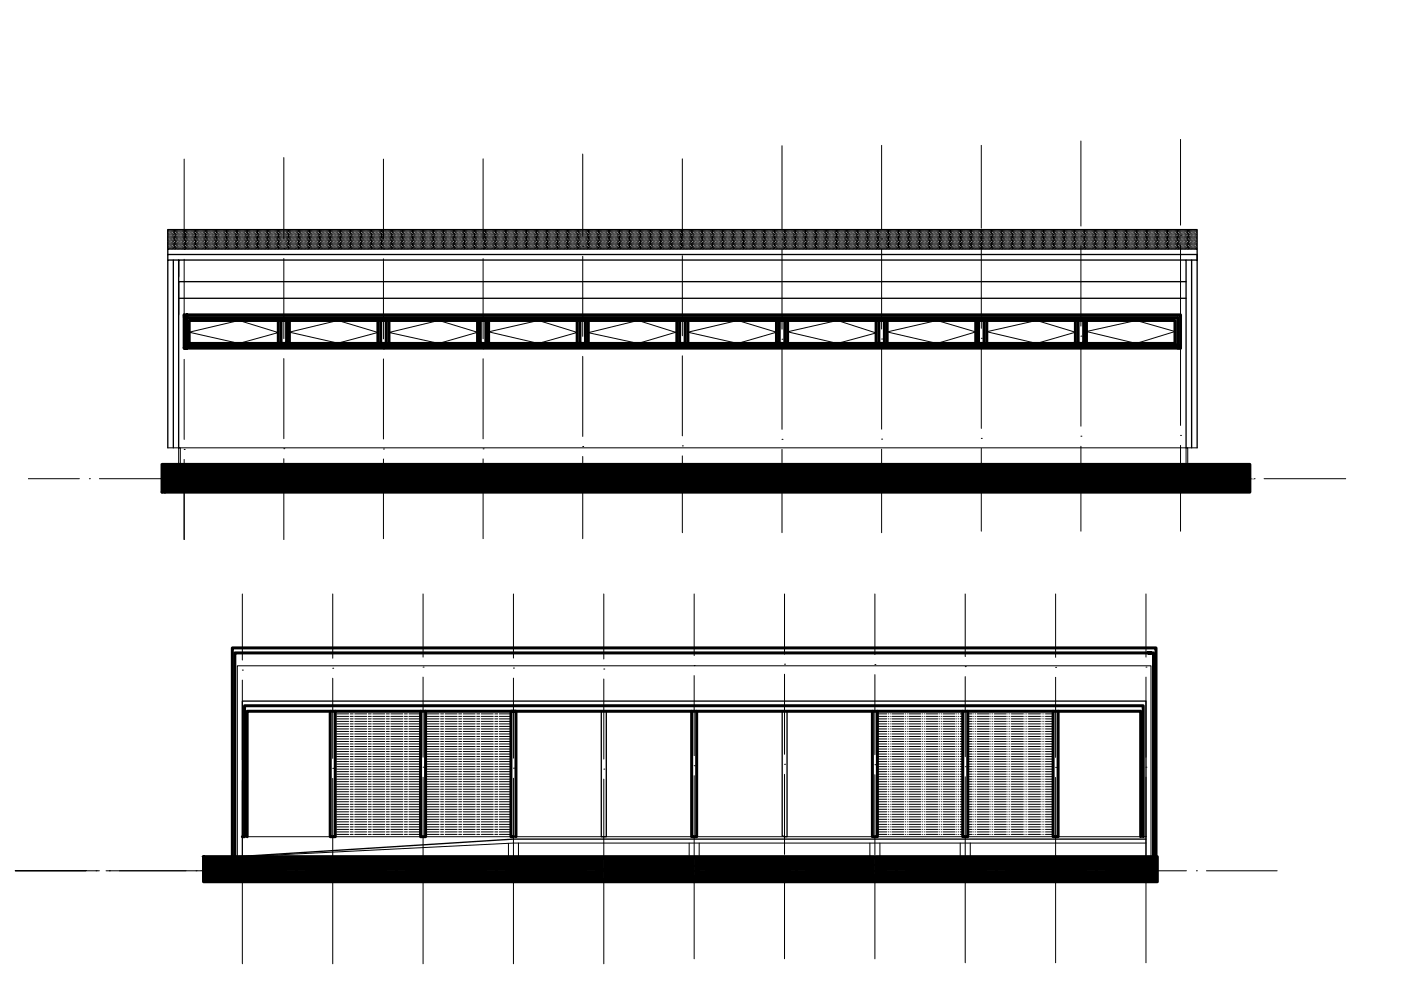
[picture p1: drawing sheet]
<svg xmlns="http://www.w3.org/2000/svg" width="420mm" height="297mm" viewBox="0 0 420 297" stroke-linecap="round" stroke-linejoin="round" font-family="sans-serif">
<!-- layer: EIXOS -->
<g fill="#000" stroke="#000" stroke-width=".3">
<path d="M48.6 139.2l6.6 4.3v-4.3zM48.6 139.2l6.6 4.3h-6.6z"/>
<path d="M55.2 139.2l29.9 4.3v-4.3zM55.2 139.2l29.9 4.3h-29.9z"/>
<path d="M85.1 139.2l29.9 4.3v-4.3zM85.1 139.2l29.9 4.3h-29.9z"/>
<path d="M115 139.2l29.9 4.3v-4.3zM115 139.2l29.9 4.3h-29.9z"/>
<path d="M144.9 139.2l29.9 4.3v-4.3zM144.9 139.2l29.9 4.3h-29.9z"/>
<path d="M174.8 139.2l29.8 4.3v-4.3zM174.8 139.2l29.8 4.3h-29.8z"/>
<path d="M204.6 139.2l29.9 4.3v-4.3zM204.6 139.2l29.9 4.3h-29.9z"/>
<path d="M234.5 139.2l29.9 4.3v-4.3zM234.5 139.2l29.9 4.3h-29.9z"/>
<path d="M264.4 139.2l29.9 4.3v-4.3zM264.4 139.2l29.9 4.3h-29.9z"/>
<path d="M294.3 139.2l29.9 4.3v-4.3zM294.3 139.2l29.9 4.3h-29.9z"/>
<path d="M324.2 139.2l29.8 4.3v-4.3zM324.2 139.2l29.8 4.3h-29.8z"/>
<path d="M354 139.2l20.8 4.3v-4.3zM354 139.2l20.8 4.3h-20.8z"/>
<path d="M48.6 143.5l6.6 4v-4zM48.6 143.5l6.6 4h-6.6z"/>
<path d="M55.2 143.5l29.9 4v-4zM55.2 143.5l29.9 4h-29.9z"/>
<path d="M85.1 143.5l29.9 4v-4zM85.1 143.5l29.9 4h-29.9z"/>
<path d="M115 143.5l29.9 4v-4zM115 143.5l29.9 4h-29.9z"/>
<path d="M144.9 143.5l29.9 4v-4zM144.9 143.5l29.9 4h-29.9z"/>
<path d="M174.8 143.5l29.8 4v-4zM174.8 143.5l29.8 4h-29.8z"/>
<path d="M204.6 143.5l29.9 4v-4zM204.6 143.5l29.9 4h-29.9z"/>
<path d="M234.5 143.5l29.9 4v-4zM234.5 143.5l29.9 4h-29.9z"/>
<path d="M264.4 143.5l29.9 4v-4zM264.4 143.5l29.9 4h-29.9z"/>
<path d="M294.3 143.5l29.9 4v-4zM294.3 143.5l29.9 4h-29.9z"/>
<path d="M324.2 143.5l29.8 4v-4zM324.2 143.5l29.8 4h-29.8z"/>
<path d="M354 143.5l20.8 4v-4zM354 143.5l20.8 4h-20.8z"/>
<path d="M61 256.8l11.7 4.2v-4.2zM61 256.8l11.7 4.2h-11.7z"/>
<path d="M72.7 256.8l27.1 4.2v-4.2zM72.7 256.8l27.1 4.2h-27.1z"/>
<path d="M99.8 256.8l27.1 4.2v-4.2zM99.8 256.8l27.1 4.2h-27.1z"/>
<path d="M126.9 256.8l27.1 4.2v-4.2zM126.9 256.8l27.1 4.2h-27.1z"/>
<path d="M154 256.8l27.1 4.2v-4.2zM154 256.8l27.1 4.2h-27.1z"/>
<path d="M181.1 256.8l27.1 4.2v-4.2zM181.1 256.8l27.1 4.2h-27.1z"/>
<path d="M208.2 256.8l27.1 4.2v-4.2zM208.2 256.8l27.1 4.2h-27.1z"/>
<path d="M235.3 256.8l27.1 4.2v-4.2zM235.3 256.8l27.1 4.2h-27.1z"/>
<path d="M262.4 256.8l27.1 4.2v-4.2zM262.4 256.8l27.1 4.2h-27.1z"/>
<path d="M289.5 256.8l27.1 4.2v-4.2zM289.5 256.8l27.1 4.2h-27.1z"/>
<path d="M316.6 256.8l27.1 4.2v-4.2zM316.6 256.8l27.1 4.2h-27.1z"/>
<path d="M343.7 256.8l3.4 4.2v-4.2zM343.7 256.8l3.4 4.2h-3.4z"/>
<path d="M61 261l11.7 3.3v-3.3zM61 261l11.7 3.3h-11.7z"/>
<path d="M72.7 261l27.1 3.3v-3.3zM72.7 261l27.1 3.3h-27.1z"/>
<path d="M99.8 261l27.1 3.3v-3.3zM99.8 261l27.1 3.3h-27.1z"/>
<path d="M126.9 261l27.1 3.3v-3.3zM126.9 261l27.1 3.3h-27.1z"/>
<path d="M154 261l27.1 3.3v-3.3zM154 261l27.1 3.3h-27.1z"/>
<path d="M181.1 261l27.1 3.3v-3.3zM181.1 261l27.1 3.3h-27.1z"/>
<path d="M208.2 261l27.1 3.3v-3.3zM208.2 261l27.1 3.3h-27.1z"/>
<path d="M235.3 261l27.1 3.3v-3.3zM235.3 261l27.1 3.3h-27.1z"/>
<path d="M262.4 261l27.1 3.3v-3.3zM262.4 261l27.1 3.3h-27.1z"/>
<path d="M289.5 261l27.1 3.3v-3.3zM289.5 261l27.1 3.3h-27.1z"/>
<path d="M316.6 261l27.1 3.3v-3.3zM316.6 261l27.1 3.3h-27.1z"/>
<path d="M343.7 261l3.4 3.3v-3.3zM343.7 261l3.4 3.3h-3.4z"/>
</g>
<!-- layer: LINHA GROSSA -->
<g fill="none" stroke="#000" stroke-width=".9">
<path d="M55.2 94.4l.1 .8h297.9v8.3h-297.7l-.3 .8h298.8v-9.9h-298.8v9.9h.9v-9.9M56.7 96.1h295.7v6.8h-295.7zM83.5 96.1v6.8h.8M84.3 96.1h1.6v6.8h-1.6zM86.8 96.1v6.8h-.9M113.3 96.1v6.8h.9M114.2 96.1v6.8h1.6v-6.8M116.7 96.1v6.8h-.9M143.2 96.1v6.8h.8M146.5 96.1v6.8h-.8v-6.8h-1.7v6.8h.9M173.1 96.1v6.8h.8M173.9 96.1v6.8h1.7v-6.8"/>
<path d="M176.4 96.1v6.8h-.8M203 96.1v6.8h.8M203.8 96.1v6.8h1.7v-6.8M206.3 96.1v6.8h-.8M232.9 96.1v6.8h.8M236.2 96.1v6.8h-.8v-6.8h-1.7v6.8h.8M262.7 96.1v6.8h.9M263.6 96.1v6.8h1.6v-6.8M266.1 96.1v6.8h-.9M292.6 96.1v6.8h.9M293.5 96.1v6.8h1.6v-6.8M295.9 96.1v6.8h-.8"/>
<path d="M322.5 96.1v6.8h.8M323.3 96.1v6.8h1.7v-6.8M325.8 96.1v6.8h-.8M352.4 103.5h.8h-.8M353.2 104.3h.8M48.6 139.2h326.2v8.3h-326.2zM344.4 195.7h.8h-274.8v61.2h-.7M345.2 195.7h.7v61.1M99 213.2v37.6h1.5v-37.6M126.1 213.2v37.6h1.5v-37.6M207.4 213.2v37.6h1.5v-37.6M261.6 213.2v37.6h1.5v-37.6"/>
<path d="M288.7 213.2v37.6h1.5v-37.6M315.8 213.2v37.6h1.5v-37.6M61 256.8h286.1v7.5h-286.1zM69.7 256.8v-62.6h277v62.6M72.7 250.8h.6v-39.3h269.6v39.3M74.1 250.8v-37.6h268v37.6M154 250.8h-.8v-37.6h1.5v37.6"/>
</g>
<!-- layer: LINHA FINA -->
<g fill="none" stroke="#000" stroke-width=".3">
<path d="M56.7 99.6l15-3.5 11.8 3.6-11.8 3.2h-15v-3.3l15 3.3h11.8M86.8 99.6l14.5-3.5 12 3.6M116.7 99.7l14.9-3.6 11.6 3.5-11.6 3.3h-14.9v-3.2l14.9 3.2M203 99.7l-11.6-3.6-15 3.6 15 3.2h-15M203 99.5l-11.6 3.4M206.3 99.6l14.9-3.5 11.7 3.5-11.7 3.3zM236.2 99.5l14.9-3.4 11.6 3.7-11.6 3.1zM56.7 102.9h15h-15M86.8 102.9h14.9h-14.9v-3.3l14.5 3.3 12-3.2v3.2M146.5 102.9h15l-15-3.4 15-3.4 11.6 3.6-11.6 3.2M236.2 102.9h14.9h-14.9M266.1 102.9h14.9l-14.9-3.4 14.9-3.4 11.6 3.4-11.6 3.4"/>
<path d="M295.9 102.9h15l-15-3.5 15-3.3 11.6 3.5-11.6 3.3M325.8 102.9h15l-15-3.5 15-3.3 11.6 3.3-11.6 3.5M50.3 134.2h308.7M53.6 134.2h.5v5h-.5zM355.7 134.2h.5v5h-.5zM71.2 256.8v-57.2h274v57.2M155.5 252.7v4.1h-3v-4M206.7 252.7v4.1h3v-4.1M260.9 252.7v4.1h3v-4.1M288 252.7v4.1h3v-4.1M343.7 252.7h-189.7l-81.3 4.1v-6h271v6"/>
</g>
<g fill="none" stroke="#000" stroke-width=".4">
<path d="M50.3 76.3v-1.7h308.7v3.3v-1.6h-308.7v1.6M50.3 74.6v-5.8h308.7v5.8M52 77.9h-1.7v56.3M355.7 77.9h1.7v56.3M357.4 77.9h1.6v56.3M53.6 82.9v-5h-1.6v56.3M355.7 89.4h-302.1v5M355.7 84.4h-302.1v5M53.6 134.2v-56.3h302.1v56.3M180.3 213.2h1.5v37.6h-1.5zM234.6 213.2v37.3l.7 .3h.7v-37.6M72.7 250.8v-40.7h271v40.7"/>
<path d="M343.7 251.5h-189.7l-82.8 5.3"/>
</g>
<g fill="none" stroke="#000" stroke-width=".3">
<path d="M50.3 68.8v1.5M50.3 70.6v1.7M50.3 72.6v1.7M50.3 74.6h.1M50.7 68.8v.7M50.7 69.8v1.7M50.7 71.8v1.6M50.7 73.8v.8M51 68.8v1M51 70.1v.4M51 70.8v1M51 72v.5"/>
<path d="M51 72.8v1M51 74v.5M51.3 68.8v1.5M51.3 70.6v1.7M51.3 72.6v1.7M51.3 74.6h.1M51.7 68.8v.7M51.7 69.8v1.7M51.7 71.8v1.6M51.7 73.8v.8M52 68.8v1M52 70.1v.4"/>
<path d="M52 70.8v1M52 72v.5M52 72.8v1M52 74v.5M52.3 68.8v1.5M52.3 70.6v1.7M52.3 72.6v1.7M52.3 74.6h.1M52.7 68.8v.7M52.7 69.8v1.7M52.7 71.8v1.6M52.7 73.8v.8"/>
<path d="M53 68.8v1M53 70.1v.4M53 70.8v1M53 72v.5M53 72.8v1M53 74v.5M53.3 68.8v1.5M53.3 70.6v1.7M53.3 72.6v1.7M53.3 74.6h.1M53.7 68.8v.7M53.7 69.8v1.7"/>
<path d="M53.7 71.8v1.6M53.7 73.8v.8M54 68.8v1M54 70.1v.4M54 70.8v1M54 72v.5M54 72.8v1M54 74v.5M54.3 68.8v1.5M54.3 70.6v1.7M54.3 72.6v1.7M54.3 74.6h.1"/>
<path d="M54.6 68.8v.7M54.6 69.8v1.7M54.6 71.8v1.6M54.6 73.8v.8M55 68.8v1M55 70.1v.4M55 70.8v1M55 72v.5M55 72.8v1M55 74v.5M55.3 68.8v1.5M55.3 70.6v1.7"/>
<path d="M55.3 72.6v1.7M55.3 74.6h.1M55.6 68.8v.7M55.6 69.8v1.7M55.6 71.8v1.6M55.6 73.8v.8M56 68.8v1M56 70.1v.4M56 70.8v1M56 72v.5M56 72.8v1M56 74v.5"/>
<path d="M56.3 68.8v1.5M56.3 70.6v1.7M56.3 72.6v1.7M56.3 74.6h.1M56.6 68.8v.7M56.6 69.8v1.7M56.6 71.8v1.6M56.6 73.8v.8M57 68.8v1M57 70.1v.4M57 70.8v1M57 72v.5"/>
<path d="M57 72.8v1M57 74v.5M57.3 68.8v1.5M57.3 70.6v1.7M57.3 72.6v1.7M57.3 74.6h.1M57.6 68.8v.7M57.6 69.8v1.7M57.6 71.8v1.6M57.6 73.8v.8M58 68.8v1M58 70.1v.4"/>
<path d="M58 70.8v1M58 72v.5M58 72.8v1M58 74v.5M58.3 68.8v1.5M58.3 70.6v1.7M58.3 72.6v1.7M58.3 74.6h.1M58.6 68.8v.7M58.6 69.8v1.7M58.6 71.8v1.6M58.6 73.8v.8"/>
<path d="M59 68.8v1M59 70.1v.4M59 70.8v1M59 72v.5M59 72.8v1M59 74v.5M59.3 68.8v1.5M59.3 70.6v1.7M59.3 72.6v1.7M59.3 74.6h.1M59.6 68.8v.7M59.6 69.8v1.7"/>
<path d="M59.6 71.8v1.6M59.6 73.8v.8M60 68.8v1M60 70.1v.4M60 70.8v1M60 72v.5M60 72.8v1M60 74v.5M60.3 68.8v1.5M60.3 70.6v1.7M60.3 72.6v1.7M60.3 74.6h.1"/>
<path d="M60.6 68.8v.7M60.6 69.8v1.7M60.6 71.8v1.6M60.6 73.8v.8M61 68.8v1M61 70.1v.4M61 70.8v1M61 72v.5M61 72.8v1M61 74v.5M61.3 68.8v1.5M61.3 70.6v1.7"/>
<path d="M61.3 72.6v1.7M61.3 74.6h.1M61.6 68.8v.7M61.6 69.8v1.7M61.6 71.8v1.6M61.6 73.8v.8M62 68.8v1M62 70.1v.4M62 70.8v1M62 72v.5M62 72.8v1M62 74v.5"/>
<path d="M62.3 68.8v1.5M62.3 70.6v1.7M62.3 72.6v1.7M62.3 74.6h.1M62.6 68.8v.7M62.6 69.8v1.7M62.6 71.8v1.6M62.6 73.8v.8M62.9 68.8v1M62.9 70.1v.4M62.9 70.8v1M62.9 72v.5"/>
<path d="M62.9 72.8v1M62.9 74v.5M63.3 68.8v1.5M63.3 70.6v1.7M63.3 72.6v1.7M63.3 74.6h.1M63.6 68.8v.7M63.6 69.8v1.7M63.6 71.8v1.6M63.6 73.8v.8M63.9 68.8v1M63.9 70.1v.4"/>
<path d="M63.9 70.8v1M63.9 72v.5M63.9 72.8v1M63.9 74v.5M64.3 68.8v1.5M64.3 70.6v1.7M64.3 72.6v1.7M64.3 74.6h.1M64.6 68.8v.7M64.6 69.8v1.7M64.6 71.8v1.6M64.6 73.8v.8"/>
<path d="M64.9 68.8v1M64.9 70.1v.4M64.9 70.8v1M64.9 72v.5M64.9 72.8v1M64.9 74v.5M65.3 68.8v1.5M65.3 70.6v1.7M65.3 72.6v1.7M65.3 74.6h.1M65.6 68.8v.7M65.6 69.8v1.7"/>
<path d="M65.6 71.8v1.6M65.6 73.8v.8M65.9 68.8v1M65.9 70.1v.4M65.9 70.8v1M65.9 72v.5M65.9 72.8v1M65.9 74v.5M66.3 68.8v1.5M66.3 70.6v1.7M66.3 72.6v1.7M66.3 74.6h.1"/>
<path d="M66.6 68.8v.7M66.6 69.8v1.7M66.6 71.8v1.6M66.6 73.8v.8M66.9 68.8v1M66.9 70.1v.4M66.9 70.8v1M66.9 72v.5M66.9 72.8v1M66.9 74v.5M67.3 68.8v1.5M67.3 70.6v1.7"/>
<path d="M67.3 72.6v1.7M67.3 74.6h.1M67.6 68.8v.7M67.6 69.8v1.7M67.6 71.8v1.6M67.6 73.8v.8M67.9 68.8v1M67.9 70.1v.4M67.9 70.8v1M67.9 72v.5M67.9 72.8v1M67.9 74v.5"/>
<path d="M68.3 68.8v1.5M68.3 70.6v1.7M68.3 72.6v1.7M68.3 74.6h.1M68.6 68.8v.7M68.6 69.8v1.7M68.6 71.8v1.6M68.6 73.8v.8M68.9 68.8v1M68.9 70.1v.4M68.9 70.8v1M68.9 72v.5"/>
<path d="M68.9 72.8v1M68.9 74v.5M69.3 68.8v1.5M69.3 70.6v1.7M69.3 72.6v1.7M69.3 74.6h.1M69.6 68.8v.7M69.6 69.8v1.7M69.6 71.8v1.6M69.6 73.8v.8M69.9 68.8v1M69.9 70.1v.4"/>
<path d="M69.9 70.8v1M69.9 72v.5M69.9 72.8v1M69.9 74v.5M70.2 68.8v1.5M70.2 70.6v1.7M70.2 72.6v1.7M70.2 74.6h.1M70.6 68.8v.7M70.6 69.8v1.7M70.6 71.8v1.6M70.6 73.8v.8"/>
<path d="M70.9 68.8v1M70.9 70.1v.4M70.9 70.8v1M70.9 72v.5M70.9 72.8v1M70.9 74v.5M71.2 68.8v1.5M71.2 70.6v1.7M71.2 72.6v1.7M71.2 74.6h.1M71.6 68.8v.7M71.6 69.8v1.7"/>
<path d="M71.6 71.8v1.6M71.6 73.8v.8M71.9 68.8v1M71.9 70.1v.4M71.9 70.8v1M71.9 72v.5M71.9 72.8v1M71.9 74v.5M72.2 68.8v1.5M72.2 70.6v1.7M72.2 72.6v1.7M72.2 74.6h.1"/>
<path d="M72.6 68.8v.7M72.6 69.8v1.7M72.6 71.8v1.6M72.6 73.8v.8M72.9 68.8v1M72.9 70.1v.4M72.9 70.8v1M72.9 72v.5M72.9 72.8v1M72.9 74v.5M73.2 68.8v1.5M73.2 70.6v1.7"/>
<path d="M73.2 72.6v1.7M73.2 74.6h.1M73.6 68.8v.7M73.6 69.8v1.7M73.6 71.8v1.6M73.6 73.8v.8M73.9 68.8v1M73.9 70.1v.4M73.9 70.8v1M73.9 72v.5M73.9 72.8v1M73.9 74v.5"/>
<path d="M74.2 68.8v1.5M74.2 70.6v1.7M74.2 72.6v1.7M74.2 74.6h.1M74.6 68.8v.7M74.6 69.8v1.7M74.6 71.8v1.6M74.6 73.8v.8M74.9 68.8v1M74.9 70.1v.4M74.9 70.8v1M74.9 72v.5"/>
<path d="M74.9 72.8v1M74.9 74v.5M75.2 68.8v1.5M75.2 70.6v1.7M75.2 72.6v1.7M75.2 74.6h.1M75.6 68.8v.7M75.6 69.8v1.7M75.6 71.8v1.6M75.6 73.8v.8M75.9 68.8v1M75.9 70.1v.4"/>
<path d="M75.9 70.8v1M75.9 72v.5M75.9 72.8v1M75.9 74v.5M76.2 68.8v1.5M76.2 70.6v1.7M76.2 72.6v1.7M76.2 74.6h.1M76.6 68.8v.7M76.6 69.8v1.7M76.6 71.8v1.6M76.6 73.8v.8"/>
<path d="M76.9 68.8v1M76.9 70.1v.4M76.9 70.8v1M76.9 72v.5M76.9 72.8v1M76.9 74v.5M77.2 68.8v1.5M77.2 70.6v1.7M77.2 72.6v1.7M77.2 74.6h.1M77.6 68.8v.7M77.6 69.8v1.7"/>
<path d="M77.6 71.8v1.6M77.6 73.8v.8M77.9 68.8v1M77.9 70.1v.4M77.9 70.8v1M77.9 72v.5M77.9 72.8v1M77.9 74v.5M78.2 68.8v1.5M78.2 70.6v1.7M78.2 72.6v1.7M78.2 74.6h.1"/>
<path d="M78.5 68.8v.7M78.5 69.8v1.7M78.5 71.8v1.6M78.5 73.8v.8M78.9 68.8v1M78.9 70.1v.4M78.9 70.8v1M78.9 72v.5M78.9 72.8v1M78.9 74v.5M79.2 68.8v1.5M79.2 70.6v1.7"/>
<path d="M79.2 72.6v1.7M79.2 74.6h.1M79.6 68.8v.7M79.6 69.8v1.7M79.6 71.8v1.6M79.6 73.8v.8M79.9 68.8v1M79.9 70.1v.4M79.9 70.8v1M79.9 72v.5M79.9 72.8v1M79.9 74v.5"/>
<path d="M80.2 68.8v1.5M80.2 70.6v1.7M80.2 72.6v1.7M80.2 74.6h.1M80.5 68.8v.7M80.5 69.8v1.7M80.5 71.8v1.6M80.5 73.8v.8M80.9 68.8v1M80.9 70.1v.4M80.9 70.8v1M80.9 72v.5"/>
<path d="M80.9 72.8v1M80.9 74v.5M81.2 68.8v1.5M81.2 70.6v1.7M81.2 72.6v1.7M81.2 74.6h.1M81.5 68.8v.7M81.5 69.8v1.7M81.5 71.8v1.6M81.5 73.8v.8M81.9 68.8v1M81.9 70.1v.4"/>
<path d="M81.9 70.8v1M81.9 72v.5M81.9 72.8v1M81.9 74v.5M82.2 68.8v1.5M82.2 70.6v1.7M82.2 72.6v1.7M82.2 74.6h.1M82.5 68.8v.7M82.5 69.8v1.7M82.5 71.8v1.6M82.5 73.8v.8"/>
<path d="M82.9 68.8v1M82.9 70.1v.4M82.9 70.8v1M82.9 72v.5M82.9 72.8v1M82.9 74v.5M83.2 68.8v1.5M83.2 70.6v1.7M83.2 72.6v1.7M83.2 74.6h.1M83.5 68.8v.7M83.5 69.8v1.7"/>
<path d="M83.5 71.8v1.6M83.5 73.8v.8M83.9 68.8v1M83.9 70.1v.4M83.9 70.8v1M83.9 72v.5M83.9 72.8v1M83.9 74v.5M84.2 68.8v1.5M84.2 70.6v1.7M84.2 72.6v1.7M84.2 74.6h.1"/>
<path d="M84.5 68.8v.7M84.5 69.8v1.7M84.5 71.8v1.6M84.5 73.8v.8M84.9 68.8v1M84.9 70.1v.4M84.9 70.8v1M84.9 72v.5M84.9 72.8v1M84.9 74v.5M85.2 68.8v1.5M85.2 70.6v1.7"/>
<path d="M85.2 72.6v1.7M85.2 74.6h.1M85.5 68.8v.7M85.5 69.8v1.7M85.5 71.8v1.6M85.5 73.8v.8M85.9 68.8v1M85.9 70.1v.4M85.9 70.8v1M85.9 72v.5M85.9 72.8v1M85.9 74v.5"/>
<path d="M86.2 68.8v1.5M86.2 70.6v1.7M86.2 72.6v1.7M86.2 74.6h.1M86.5 68.8v.7M86.5 69.8v1.7M86.5 71.8v1.6M86.5 73.8v.8M86.9 68.8v1M86.9 70.1v.4M86.9 70.8v1M86.9 72v.5"/>
<path d="M86.9 72.8v1M86.9 74v.5M87.2 68.8v1.5M87.2 70.6v1.7M87.2 72.6v1.7M87.2 74.6h.1M87.5 68.8v.7M87.5 69.8v1.7M87.5 71.8v1.6M87.5 73.8v.8M87.8 68.8v1M87.8 70.1v.4"/>
<path d="M87.8 70.8v1M87.8 72v.5M87.8 72.8v1M87.8 74v.5M88.2 68.8v1.5M88.2 70.6v1.7M88.2 72.6v1.7M88.2 74.6h.1M88.5 68.8v.7M88.5 69.8v1.7M88.5 71.8v1.6M88.5 73.8v.8"/>
<path d="M88.8 68.8v1M88.8 70.1v.4M88.8 70.8v1M88.8 72v.5M88.8 72.8v1M88.8 74v.5M89.2 68.8v1.5M89.2 70.6v1.7M89.2 72.6v1.7M89.2 74.6h.1M89.5 68.8v.7M89.5 69.8v1.7"/>
<path d="M89.5 71.8v1.6M89.5 73.8v.8M89.8 68.8v1M89.8 70.1v.4M89.8 70.8v1M89.8 72v.5M89.8 72.8v1M89.8 74v.5M90.2 68.8v1.5M90.2 70.6v1.7M90.2 72.6v1.7M90.2 74.6h.1"/>
<path d="M90.5 68.8v.7M90.5 69.8v1.7M90.5 71.8v1.6M90.5 73.8v.8M90.8 68.8v1M90.8 70.1v.4M90.8 70.8v1M90.8 72v.5M90.8 72.8v1M90.8 74v.5M91.2 68.8v1.5M91.2 70.6v1.7"/>
<path d="M91.2 72.6v1.7M91.2 74.6h.1M91.5 68.8v.7M91.5 69.8v1.7M91.5 71.8v1.6M91.5 73.8v.8M91.8 68.8v1M91.8 70.1v.4M91.8 70.8v1M91.8 72v.5M91.8 72.8v1M91.8 74v.5"/>
<path d="M92.2 68.8v1.5M92.2 70.6v1.7M92.2 72.6v1.7M92.2 74.6h.1M92.5 68.8v.7M92.5 69.8v1.7M92.5 71.8v1.6M92.5 73.8v.8M92.8 68.8v1M92.8 70.1v.4M92.8 70.8v1M92.8 72v.5"/>
<path d="M92.8 72.8v1M92.8 74v.5M93.2 68.8v1.5M93.2 70.6v1.7M93.2 72.6v1.7M93.2 74.6h.1M93.5 68.8v.7M93.5 69.8v1.7M93.5 71.8v1.6M93.5 73.8v.8M93.8 68.8v1M93.8 70.1v.4"/>
<path d="M93.8 70.8v1M93.8 72v.5M93.8 72.8v1M93.8 74v.5M94.2 68.8v1.5M94.2 70.6v1.7M94.2 72.6v1.7M94.2 74.6h.1M94.5 68.8v.7M94.5 69.8v1.7M94.5 71.8v1.6M94.5 73.8v.8"/>
<path d="M94.8 68.8v1M94.8 70.1v.4M94.8 70.8v1M94.8 72v.5M94.8 72.8v1M94.8 74v.5M95.2 68.8v1.5M95.2 70.6v1.7M95.2 72.6v1.7M95.2 74.6h.1M95.5 68.8v.7M95.5 69.8v1.7"/>
<path d="M95.5 71.8v1.6M95.5 73.8v.8M95.8 68.8v1M95.8 70.1v.4M95.8 70.8v1M95.8 72v.5M95.8 72.8v1M95.8 74v.5M96.1 68.8v1.5M96.1 70.6v1.7M96.1 72.6v1.7M96.1 74.6h.1"/>
<path d="M96.5 68.8v.7M96.5 69.8v1.7M96.5 71.8v1.6M96.5 73.8v.8M96.8 68.8v1M96.8 70.1v.4M96.8 70.8v1M96.8 72v.5M96.8 72.8v1M96.8 74v.5M97.1 68.8v1.5M97.1 70.6v1.7"/>
<path d="M97.1 72.6v1.7M97.1 74.6h.1M97.5 68.8v.7M97.5 69.8v1.7M97.5 71.8v1.6M97.5 73.8v.8M97.8 68.8v1M97.8 70.1v.4M97.8 70.8v1M97.8 72v.5M97.8 72.8v1M97.8 74v.5"/>
<path d="M98.1 68.8v1.5M98.1 70.6v1.7M98.1 72.6v1.7M98.1 74.6h.1M98.5 68.8v.7M98.5 69.8v1.7M98.5 71.8v1.6M98.5 73.8v.8M98.8 68.8v1M98.8 70.1v.4M98.8 70.8v1M98.8 72v.5"/>
<path d="M98.8 72.8v1M98.8 74v.5M99.1 68.8v1.5M99.1 70.6v1.7M99.1 72.6v1.7M99.1 74.6h.1M99.5 68.8v.7M99.5 69.8v1.7M99.5 71.8v1.6M99.5 73.8v.8M99.8 68.8v1M99.8 70.1v.4"/>
<path d="M99.8 70.8v1M99.8 72v.5M99.8 72.8v1M99.8 74v.5M100.1 68.8v1.5M100.1 70.6v1.7M100.1 72.6v1.7M100.1 74.6h.1M100.5 68.8v.7M100.5 69.8v1.7M100.5 71.8v1.6M100.5 73.8v.8"/>
<path d="M100.8 68.8v1M100.8 70.1v.4M100.8 70.8v1M100.8 72v.5M100.8 72.8v1M100.8 74v.5M101.1 68.8v1.5M101.1 70.6v1.7M101.1 72.6v1.7M101.1 74.6h.1M101.5 68.8v.7M101.5 69.8v1.7"/>
<path d="M101.5 71.8v1.6M101.5 73.8v.8M101.8 68.8v1M101.8 70.1v.4M101.8 70.8v1M101.8 72v.5M101.8 72.8v1M101.8 74v.5M102.1 68.8v1.5M102.1 70.6v1.7M102.1 72.6v1.7M102.1 74.6h.1"/>
<path d="M102.5 68.8v.7M102.5 69.8v1.7M102.5 71.8v1.6M102.5 73.8v.8M102.8 68.8v1M102.8 70.1v.4M102.8 70.8v1M102.8 72v.5M102.8 72.8v1M102.8 74v.5M103.1 68.8v1.5M103.1 70.6v1.7"/>
<path d="M103.1 72.6v1.7M103.1 74.6h.1M103.4 68.8v.7M103.4 69.8v1.7M103.4 71.8v1.6M103.4 73.8v.8M103.8 68.8v1M103.8 70.1v.4M103.8 70.8v1M103.8 72v.5M103.8 72.8v1M103.8 74v.5"/>
<path d="M104.1 68.8v1.5M104.1 70.6v1.7M104.1 72.6v1.7M104.1 74.6h.1M104.4 68.8v.7M104.4 69.8v1.7M104.4 71.8v1.6M104.4 73.8v.8M104.8 68.8v1M104.8 70.1v.4M104.8 70.8v1M104.8 72v.5"/>
<path d="M104.8 72.8v1M104.8 74v.5M105.1 68.8v1.5M105.1 70.6v1.7M105.1 72.6v1.7M105.1 74.6h.1M105.4 68.8v.7M105.4 69.8v1.7M105.4 71.8v1.6M105.4 73.8v.8M105.8 68.8v1M105.8 70.1v.4"/>
<path d="M105.8 70.8v1M105.8 72v.5M105.8 72.8v1M105.8 74v.5M106.1 68.8v1.5M106.1 70.6v1.7M106.1 72.6v1.7M106.1 74.6h.1M106.4 68.8v.7M106.4 69.8v1.7M106.4 71.8v1.6M106.4 73.8v.8"/>
<path d="M106.8 68.8v1M106.8 70.1v.4M106.8 70.8v1M106.8 72v.5M106.8 72.8v1M106.8 74v.5M107.1 68.8v1.5M107.1 70.6v1.7M107.1 72.6v1.7M107.1 74.6h.1M107.4 68.8v.7M107.4 69.8v1.7"/>
<path d="M107.4 71.8v1.6M107.4 73.8v.8M107.8 68.8v1M107.8 70.1v.4M107.8 70.8v1M107.8 72v.5M107.8 72.8v1M107.8 74v.5M108.1 68.8v1.5M108.1 70.6v1.7M108.1 72.6v1.7M108.1 74.6h.1"/>
<path d="M108.4 68.8v.7M108.4 69.8v1.7M108.4 71.8v1.6M108.4 73.8v.8M108.8 68.8v1M108.8 70.1v.4M108.8 70.8v1M108.8 72v.5M108.8 72.8v1M108.8 74v.5M109.1 68.8v1.5M109.1 70.6v1.7"/>
<path d="M109.1 72.6v1.7M109.1 74.6h.1M109.4 68.8v.7M109.4 69.8v1.7M109.4 71.8v1.6M109.4 73.8v.8M109.8 68.8v1M109.8 70.1v.4M109.8 70.8v1M109.8 72v.5M109.8 72.8v1M109.8 74v.5"/>
<path d="M110.1 68.8v1.5M110.1 70.6v1.7M110.1 72.6v1.7M110.1 74.6h.1M110.4 68.8v.7M110.4 69.8v1.7M110.4 71.8v1.6M110.4 73.8v.8M110.8 68.8v1M110.8 70.1v.4M110.8 70.8v1M110.8 72v.5"/>
<path d="M110.8 72.8v1M110.8 74v.5M111.1 68.8v1.5M111.1 70.6v1.7M111.1 72.6v1.7M111.1 74.6h.1M111.4 68.8v.7M111.4 69.8v1.7M111.4 71.8v1.6M111.4 73.8v.8M111.8 68.8v1M111.8 70.1v.4"/>
<path d="M111.8 70.8v1M111.8 72v.5M111.8 72.8v1M111.8 74v.5M112.1 68.8v1.5M112.1 70.6v1.7M112.1 72.6v1.7M112.1 74.6h.1M112.4 68.8v.7M112.4 69.8v1.7M112.4 71.8v1.6M112.4 73.8v.8"/>
<path d="M112.8 68.8v1M112.8 70.1v.4M112.8 70.8v1M112.8 72v.5M112.8 72.8v1M112.8 74v.5M113.1 68.8v1.5M113.1 70.6v1.7M113.1 72.6v1.7M113.1 74.6h.1M113.4 68.8v.7M113.4 69.8v1.7"/>
<path d="M113.4 71.8v1.6M113.4 73.8v.8M113.7 68.8v1M113.7 70.1v.4M113.7 70.8v1M113.7 72v.5M113.7 72.8v1M113.7 74v.5M114.1 68.8v1.5M114.1 70.6v1.7M114.1 72.6v1.7M114.1 74.6h.1"/>
<path d="M114.4 68.8v.7M114.4 69.8v1.7M114.4 71.8v1.6M114.4 73.8v.8M114.7 68.8v1M114.7 70.1v.4M114.7 70.8v1M114.7 72v.5M114.7 72.8v1M114.7 74v.5M115.1 68.8v1.5M115.1 70.6v1.7"/>
<path d="M115.1 72.6v1.7M115.1 74.6h.1M115.4 68.8v.7M115.4 69.8v1.7M115.4 71.8v1.6M115.4 73.8v.8M115.7 68.8v1M115.7 70.1v.4M115.7 70.8v1M115.7 72v.5M115.7 72.8v1M115.7 74v.5"/>
<path d="M116.1 68.8v1.5M116.1 70.6v1.7M116.1 72.6v1.7M116.1 74.6h.1M116.4 68.8v.7M116.4 69.8v1.7M116.4 71.8v1.6M116.4 73.8v.8M116.7 68.8v1M116.7 70.1v.4M116.7 70.8v1M116.7 72v.5"/>
<path d="M116.7 72.8v1M116.7 74v.5M117.1 68.8v1.5M117.1 70.6v1.7M117.1 72.6v1.7M117.1 74.6h.1M117.4 68.8v.7M117.4 69.8v1.7M117.4 71.8v1.6M117.4 73.8v.8M117.7 68.8v1M117.7 70.1v.4"/>
<path d="M117.7 70.8v1M117.7 72v.5M117.7 72.8v1M117.7 74v.5M118.1 68.8v1.5M118.1 70.6v1.7M118.1 72.6v1.7M118.1 74.6h.1M118.4 68.8v.7M118.4 69.8v1.7M118.4 71.8v1.6M118.4 73.8v.8"/>
<path d="M118.7 68.8v1M118.7 70.1v.4M118.7 70.8v1M118.7 72v.5M118.7 72.8v1M118.7 74v.5M119.1 68.8v1.5M119.1 70.6v1.7M119.1 72.6v1.7M119.1 74.6h.1M119.4 68.8v.7M119.4 69.8v1.7"/>
<path d="M119.4 71.8v1.6M119.4 73.8v.8M119.7 68.8v1M119.7 70.1v.4M119.7 70.8v1M119.7 72v.5M119.7 72.8v1M119.7 74v.5M120.1 68.8v1.5M120.1 70.6v1.7M120.1 72.6v1.7M120.1 74.6h.1"/>
<path d="M120.4 68.8v.7M120.4 69.8v1.7M120.4 71.8v1.6M120.4 73.8v.8M120.7 68.8v1M120.7 70.1v.4M120.7 70.8v1M120.7 72v.5M120.7 72.8v1M120.7 74v.5M121 68.8v1.5M121 70.6v1.7"/>
<path d="M121 72.6v1.7M121 74.6h.1M121.4 68.8v.7M121.4 69.8v1.7M121.4 71.8v1.6M121.4 73.8v.8M121.7 68.8v1M121.7 70.1v.4M121.7 70.8v1M121.7 72v.5M121.7 72.8v1M121.7 74v.5"/>
<path d="M122 68.8v1.5M122 70.6v1.7M122 72.6v1.7M122 74.6h.1M122.4 68.8v.7M122.4 69.8v1.7M122.4 71.8v1.6M122.4 73.8v.8M122.7 68.8v1M122.7 70.1v.4M122.7 70.8v1M122.7 72v.5"/>
<path d="M122.7 72.8v1M122.7 74v.5M123 68.8v1.5M123 70.6v1.7M123 72.6v1.7M123 74.6h.1M123.4 68.8v.7M123.4 69.8v1.7M123.4 71.8v1.6M123.4 73.8v.8M123.7 68.8v1M123.7 70.1v.4"/>
<path d="M123.7 70.8v1M123.7 72v.5M123.7 72.8v1M123.7 74v.5M124 68.8v1.5M124 70.6v1.7M124 72.6v1.7M124 74.6h.1M124.4 68.8v.7M124.4 69.8v1.7M124.4 71.8v1.6M124.4 73.8v.8"/>
<path d="M124.7 68.8v1M124.7 70.1v.4M124.7 70.8v1M124.7 72v.5M124.7 72.8v1M124.7 74v.5M125 68.8v1.5M125 70.6v1.7M125 72.6v1.7M125 74.6h.1M125.4 68.8v.7M125.4 69.8v1.7"/>
<path d="M125.4 71.8v1.6M125.4 73.8v.8M125.7 68.8v1M125.7 70.1v.4M125.7 70.8v1M125.7 72v.5M125.7 72.8v1M125.7 74v.5M126 68.8v1.5M126 70.6v1.7M126 72.6v1.7M126 74.6h.1"/>
<path d="M126.4 68.8v.7M126.4 69.8v1.7M126.4 71.8v1.6M126.4 73.8v.8M126.7 68.8v1M126.7 70.1v.4M126.7 70.8v1M126.7 72v.5M126.7 72.8v1M126.7 74v.5M127 68.8v1.5M127 70.6v1.7"/>
<path d="M127 72.6v1.7M127 74.6h.1M127.4 68.8v.7M127.4 69.8v1.7M127.4 71.8v1.6M127.4 73.8v.8M127.7 68.8v1M127.7 70.1v.4M127.7 70.8v1M127.7 72v.5M127.7 72.8v1M127.7 74v.5"/>
<path d="M128 68.8v1.5M128 70.6v1.7M128 72.6v1.7M128 74.6h.1M128.4 68.8v.7M128.4 69.8v1.7M128.4 71.8v1.6M128.4 73.8v.8M128.7 68.8v1M128.7 70.1v.4M128.7 70.8v1M128.7 72v.5"/>
<path d="M128.7 72.8v1M128.7 74v.5M129 68.8v1.5M129 70.6v1.7M129 72.6v1.7M129 74.6h.1M129.3 68.8v.7M129.3 69.8v1.7M129.3 71.8v1.6M129.3 73.8v.8M129.7 68.8v1M129.7 70.1v.4"/>
<path d="M129.7 70.8v1M129.7 72v.5M129.7 72.8v1M129.7 74v.5M130 68.8v1.5M130 70.6v1.7M130 72.6v1.7M130 74.6h.1M130.3 68.8v.7M130.3 69.8v1.7M130.3 71.8v1.6M130.3 73.8v.8"/>
<path d="M130.7 68.8v1M130.7 70.1v.4M130.7 70.8v1M130.7 72v.5M130.7 72.8v1M130.7 74v.5M131 68.8v1.5M131 70.6v1.7M131 72.6v1.7M131 74.6h.1M131.3 68.8v.7M131.3 69.8v1.7"/>
<path d="M131.3 71.8v1.6M131.3 73.8v.8M131.7 68.8v1M131.7 70.1v.4M131.7 70.8v1M131.7 72v.5M131.7 72.8v1M131.7 74v.5M132 68.8v1.5M132 70.6v1.7M132 72.6v1.7M132 74.6h.1"/>
<path d="M132.3 68.8v.7M132.3 69.8v1.7M132.3 71.8v1.6M132.3 73.8v.8M132.7 68.8v1M132.7 70.1v.4M132.7 70.8v1M132.7 72v.5M132.7 72.8v1M132.7 74v.5M133 68.8v1.5M133 70.6v1.7"/>
<path d="M133 72.6v1.7M133 74.6h.1M133.3 68.8v.7M133.3 69.8v1.7M133.3 71.8v1.6M133.3 73.8v.8M133.7 68.8v1M133.7 70.1v.4M133.7 70.8v1M133.7 72v.5M133.7 72.8v1M133.7 74v.5"/>
<path d="M134 68.8v1.5M134 70.6v1.7M134 72.6v1.7M134 74.6h.1M134.3 68.8v.7M134.3 69.8v1.7M134.3 71.8v1.6M134.3 73.8v.8M134.7 68.8v1M134.7 70.1v.4M134.7 70.8v1M134.7 72v.5"/>
<path d="M134.7 72.8v1M134.7 74v.5M135 68.8v1.5M135 70.6v1.7M135 72.6v1.7M135 74.6h.1M135.3 68.8v.7M135.3 69.8v1.7M135.3 71.8v1.6M135.3 73.8v.8M135.7 68.8v1M135.7 70.1v.4"/>
<path d="M135.7 70.8v1M135.7 72v.5M135.7 72.8v1M135.7 74v.5M136 68.8v1.5M136 70.6v1.7M136 72.6v1.7M136 74.6h.1M136.3 68.8v.7M136.3 69.8v1.7M136.3 71.8v1.6M136.3 73.8v.8"/>
<path d="M136.6 68.8v1M136.6 70.1v.4M136.6 70.8v1M136.6 72v.5M136.6 72.8v1M136.6 74v.5M137 68.8v1.5M137 70.6v1.7M137 72.6v1.7M137 74.6h.1M137.3 68.8v.7M137.3 69.8v1.7"/>
<path d="M137.3 71.8v1.6M137.3 73.8v.8M137.7 68.8v1M137.7 70.1v.4M137.7 70.8v1M137.7 72v.5M137.7 72.8v1M137.7 74v.5M138 68.8v1.5M138 70.6v1.7M138 72.6v1.7M138 74.6h.1"/>
<path d="M138.3 68.8v.7M138.3 69.8v1.7M138.3 71.8v1.6M138.3 73.8v.8M138.6 68.8v1M138.6 70.1v.4M138.6 70.8v1M138.6 72v.5M138.6 72.8v1M138.6 74v.5M139 68.8v1.5M139 70.6v1.7"/>
<path d="M139 72.6v1.7M139 74.6h.1M139.3 68.8v.7M139.3 69.8v1.7M139.3 71.8v1.6M139.3 73.8v.8M139.6 68.8v1M139.6 70.1v.4M139.6 70.8v1M139.6 72v.5M139.6 72.8v1M139.6 74v.5"/>
<path d="M140 68.8v1.5M140 70.6v1.7M140 72.6v1.7M140 74.6h.1M140.3 68.8v.7M140.3 69.8v1.7M140.3 71.8v1.6M140.3 73.8v.8M140.6 68.8v1M140.6 70.1v.4M140.6 70.8v1M140.6 72v.5"/>
<path d="M140.6 72.8v1M140.6 74v.5M141 68.8v1.5M141 70.6v1.7M141 72.6v1.7M141 74.6h.1M141.3 68.8v.7M141.3 69.8v1.7M141.3 71.8v1.6M141.3 73.8v.8M141.6 68.8v1M141.6 70.1v.4"/>
<path d="M141.6 70.8v1M141.6 72v.5M141.6 72.8v1M141.6 74v.5M142 68.8v1.5M142 70.6v1.7M142 72.6v1.7M142 74.6h.1M142.3 68.8v.7M142.3 69.8v1.7M142.3 71.8v1.6M142.3 73.8v.8"/>
<path d="M142.6 68.8v1M142.6 70.1v.4M142.6 70.8v1M142.6 72v.5M142.6 72.8v1M142.6 74v.5M143 68.8v1.5M143 70.6v1.7M143 72.6v1.7M143 74.6h.1M143.3 68.8v.7M143.3 69.8v1.7"/>
<path d="M143.3 71.8v1.6M143.3 73.8v.8M143.6 68.8v1M143.6 70.1v.4M143.6 70.8v1M143.6 72v.5M143.6 72.8v1M143.6 74v.5M144 68.8v1.5M144 70.6v1.7M144 72.6v1.7M144 74.6h.1"/>
<path d="M144.3 68.8v.7M144.3 69.8v1.7M144.3 71.8v1.6M144.3 73.8v.8M144.6 68.8v1M144.6 70.1v.4M144.6 70.8v1M144.6 72v.5M144.6 72.8v1M144.6 74v.5M145 68.8v1.5M145 70.6v1.7"/>
<path d="M145 72.6v1.7M145 74.6h.1M145.3 68.8v.7M145.3 69.8v1.7M145.3 71.8v1.6M145.3 73.8v.8M145.6 68.8v1M145.6 70.1v.4M145.6 70.8v1M145.6 72v.5M145.6 72.8v1M145.6 74v.5"/>
<path d="M146 68.8v1.5M146 70.6v1.7M146 72.6v1.7M146 74.6h.1M146.3 68.8v.7M146.3 69.8v1.7M146.3 71.8v1.6M146.3 73.8v.8M146.6 68.8v1M146.6 70.1v.4M146.6 70.8v1M146.6 72v.5"/>
<path d="M146.6 72.8v1M146.6 74v.5M146.9 68.8v1.5M146.9 70.6v1.7M146.9 72.6v1.7M146.9 74.6h.1M147.3 68.8v.7M147.3 69.8v1.7M147.3 71.8v1.6M147.3 73.8v.8M147.6 68.8v1M147.6 70.1v.4"/>
<path d="M147.6 70.8v1M147.6 72v.5M147.6 72.8v1M147.6 74v.5M147.9 68.8v1.5M147.9 70.6v1.7M147.9 72.6v1.7M147.9 74.6h.1M148.3 68.8v.7M148.3 69.8v1.7M148.3 71.8v1.6M148.3 73.8v.8"/>
<path d="M148.6 68.8v1M148.6 70.1v.4M148.6 70.8v1M148.6 72v.5M148.6 72.8v1M148.6 74v.5M148.9 68.8v1.5M148.9 70.6v1.7M148.9 72.6v1.7M148.9 74.6h.1M149.3 68.8v.7M149.3 69.8v1.7"/>
<path d="M149.3 71.8v1.6M149.3 73.8v.8M149.6 68.8v1M149.6 70.1v.4M149.6 70.8v1M149.6 72v.5M149.6 72.8v1M149.6 74v.5M149.9 68.8v1.5M149.9 70.6v1.7M149.9 72.6v1.7M149.9 74.6h.1"/>
<path d="M150.3 68.8v.7M150.3 69.8v1.7M150.3 71.8v1.6M150.3 73.8v.8M150.6 68.8v1M150.6 70.1v.4M150.6 70.8v1M150.6 72v.5M150.6 72.8v1M150.6 74v.5M150.9 68.8v1.5M150.9 70.6v1.7"/>
<path d="M150.9 72.6v1.7M150.9 74.6h.1M151.3 68.8v.7M151.3 69.8v1.7M151.3 71.8v1.6M151.3 73.8v.8M151.6 68.8v1M151.6 70.1v.4M151.6 70.8v1M151.6 72v.5M151.6 72.8v1M151.6 74v.5"/>
<path d="M151.9 68.8v1.5M151.9 70.6v1.7M151.9 72.6v1.7M151.9 74.6h.1M152.3 68.8v.7M152.3 69.8v1.7M152.3 71.8v1.6M152.3 73.8v.8M152.6 68.8v1M152.6 70.1v.4M152.6 70.8v1M152.6 72v.5"/>
<path d="M152.6 72.8v1M152.6 74v.5M152.9 68.8v1.5M152.9 70.6v1.7M152.9 72.6v1.7M152.9 74.6h.1M153.3 68.8v.7M153.3 69.8v1.7M153.3 71.8v1.6M153.3 73.8v.8M153.6 68.8v1M153.6 70.1v.4"/>
<path d="M153.6 70.8v1M153.6 72v.5M153.6 72.8v1M153.6 74v.5M153.9 68.8v1.5M153.9 70.6v1.7M153.9 72.6v1.7M153.9 74.6h.1M154.2 68.8v.7M154.2 69.8v1.7M154.2 71.8v1.6M154.2 73.8v.8"/>
<path d="M154.6 68.8v1M154.6 70.1v.4M154.6 70.8v1M154.6 72v.5M154.6 72.8v1M154.6 74v.5M154.9 68.8v1.5M154.9 70.6v1.7M154.9 72.6v1.7M154.9 74.6h.1M155.2 68.8v.7M155.2 69.8v1.7"/>
<path d="M155.2 71.8v1.6M155.2 73.8v.8M155.6 68.8v1M155.6 70.1v.4M155.6 70.8v1M155.6 72v.5M155.6 72.8v1M155.6 74v.5M155.9 68.8v1.5M155.9 70.6v1.7M155.9 72.6v1.7M155.9 74.6h.1"/>
<path d="M156.2 68.8v.7M156.2 69.8v1.7M156.2 71.8v1.6M156.2 73.8v.8M156.6 68.8v1M156.6 70.1v.4M156.6 70.8v1M156.6 72v.5M156.6 72.8v1M156.6 74v.5M156.9 68.8v1.5M156.9 70.6v1.7"/>
<path d="M156.9 72.6v1.7M156.9 74.6h.1M157.2 68.8v.7M157.2 69.8v1.7M157.2 71.8v1.6M157.2 73.8v.8M157.6 68.8v1M157.6 70.1v.4M157.6 70.8v1M157.6 72v.5M157.6 72.8v1M157.6 74v.5"/>
<path d="M157.9 68.8v1.5M157.9 70.6v1.7M157.9 72.6v1.7M157.9 74.6h.1M158.2 68.8v.7M158.2 69.8v1.7M158.2 71.8v1.6M158.2 73.8v.8M158.6 68.8v1M158.6 70.1v.4M158.6 70.8v1M158.6 72v.5"/>
<path d="M158.6 72.8v1M158.6 74v.5M158.9 68.8v1.5M158.9 70.6v1.7M158.9 72.6v1.7M158.9 74.6h.1M159.2 68.8v.7M159.2 69.8v1.7M159.2 71.8v1.6M159.2 73.8v.8M159.6 68.8v1M159.6 70.1v.4"/>
<path d="M159.6 70.8v1M159.6 72v.5M159.6 72.8v1M159.6 74v.5M159.9 68.8v1.5M159.9 70.6v1.7M159.9 72.6v1.7M159.9 74.6h.1M160.2 68.8v.7M160.2 69.8v1.7M160.2 71.8v1.6M160.2 73.8v.8"/>
<path d="M160.6 68.8v1M160.6 70.1v.4M160.6 70.8v1M160.6 72v.5M160.6 72.8v1M160.6 74v.5M160.9 68.8v1.5M160.9 70.6v1.7M160.9 72.6v1.7M160.9 74.6h.1M161.2 68.8v.7M161.2 69.8v1.7"/>
<path d="M161.2 71.8v1.6M161.2 73.8v.8M161.6 68.8v1M161.6 70.1v.4M161.6 70.8v1M161.6 72v.5M161.6 72.8v1M161.6 74v.5M161.9 68.8v1.5M161.9 70.6v1.7M161.9 72.6v1.7M161.9 74.6h.1"/>
<path d="M162.2 68.8v.7M162.2 69.8v1.7M162.2 71.8v1.6M162.2 73.8v.8M162.5 68.8v1M162.5 70.1v.4M162.5 70.8v1M162.5 72v.5M162.5 72.8v1M162.5 74v.5M162.9 68.8v1.5M162.9 70.6v1.7"/>
<path d="M162.9 72.6v1.7M162.9 74.6h.1M163.2 68.8v.7M163.2 69.8v1.7M163.2 71.8v1.6M163.2 73.8v.8M163.5 68.8v1M163.5 70.1v.4M163.5 70.8v1M163.5 72v.5M163.5 72.8v1M163.5 74v.5"/>
<path d="M163.9 68.8v1.5M163.9 70.6v1.7M163.9 72.6v1.7M163.9 74.6h.1M164.2 68.8v.7M164.2 69.8v1.7M164.2 71.8v1.6M164.2 73.8v.8M164.5 68.8v1M164.5 70.1v.4M164.5 70.8v1M164.5 72v.5"/>
<path d="M164.5 72.8v1M164.5 74v.5M164.9 68.8v1.5M164.9 70.6v1.7M164.9 72.6v1.7M164.9 74.6h.1M165.2 68.8v.7M165.2 69.8v1.7M165.2 71.8v1.6M165.2 73.8v.8M165.5 68.8v1M165.5 70.1v.4"/>
<path d="M165.5 70.8v1M165.5 72v.5M165.5 72.8v1M165.5 74v.5M165.9 68.8v1.5M165.9 70.6v1.7M165.9 72.6v1.7M165.9 74.6h.1M166.2 68.8v.7M166.2 69.8v1.7M166.2 71.8v1.6M166.2 73.8v.8"/>
<path d="M166.5 68.8v1M166.5 70.1v.4M166.5 70.8v1M166.5 72v.5M166.5 72.8v1M166.5 74v.5M166.9 68.8v1.5M166.9 70.6v1.7M166.9 72.6v1.7M166.9 74.6h.1M167.2 68.8v.7M167.2 69.8v1.7"/>
<path d="M167.2 71.8v1.6M167.2 73.8v.8M167.5 68.8v1M167.5 70.1v.4M167.5 70.8v1M167.5 72v.5M167.5 72.8v1M167.5 74v.5M167.9 68.8v1.5M167.9 70.6v1.7M167.9 72.6v1.7M167.9 74.6h.1"/>
<path d="M168.2 68.8v.7M168.2 69.8v1.7M168.2 71.8v1.6M168.2 73.8v.8M168.5 68.8v1M168.5 70.1v.4M168.5 70.8v1M168.5 72v.5M168.5 72.8v1M168.5 74v.5M168.9 68.8v1.5M168.9 70.6v1.7"/>
<path d="M168.9 72.6v1.7M168.9 74.6h.1M169.2 68.8v.7M169.2 69.8v1.7M169.2 71.8v1.6M169.2 73.8v.8M169.5 68.8v1M169.5 70.1v.4M169.5 70.8v1M169.5 72v.5M169.5 72.8v1M169.5 74v.5"/>
<path d="M169.9 68.8v1.5M169.9 70.6v1.7M169.9 72.6v1.7M169.9 74.6h.1M170.2 68.8v.7M170.2 69.8v1.7M170.2 71.8v1.6M170.2 73.8v.8M170.5 68.8v1M170.5 70.1v.4M170.5 70.8v1M170.5 72v.5"/>
<path d="M170.5 72.8v1M170.5 74v.5M170.9 68.8v1.5M170.9 70.6v1.7M170.9 72.6v1.7M170.9 74.6h.1M171.2 68.8v.7M171.2 69.8v1.7M171.2 71.8v1.6M171.2 73.8v.8M171.5 68.8v1M171.5 70.1v.4"/>
<path d="M171.5 70.8v1M171.5 72v.5M171.5 72.8v1M171.5 74v.5M171.8 68.8v1.5M171.8 70.6v1.7M171.8 72.6v1.7M171.8 74.6h.1M172.2 68.8v.7M172.2 69.8v1.7M172.2 71.8v1.6M172.2 73.8v.8"/>
<path d="M172.5 68.8v1M172.5 70.1v.4M172.5 70.8v1M172.5 72v.5M172.5 72.8v1M172.5 74v.5M172.8 68.8v1.5M172.8 70.6v1.7M172.8 72.6v1.7M172.8 74.6h.1M173.2 68.8v.7M173.2 69.8v1.7"/>
<path d="M173.2 71.8v1.6M173.2 73.8v.8M173.5 68.8v1M173.5 70.1v.4M173.5 70.8v1M173.5 72v.5M173.5 72.8v1M173.5 74v.5M173.8 68.8v1.5M173.8 70.6v1.7M173.8 72.6v1.7M173.8 74.6h.1"/>
<path d="M174.2 68.8v.7M174.2 69.8v1.7M174.2 71.8v1.6M174.2 73.8v.8M174.5 68.8v1M174.5 70.1v.4M174.5 70.8v1M174.5 72v.5M174.5 72.8v1M174.5 74v.5M174.8 68.8v1.5M174.8 70.6v1.7"/>
<path d="M174.8 72.6v1.7M174.8 74.6h.1M175.2 68.8v.7M175.2 69.8v1.7M175.2 71.8v1.6M175.2 73.8v.8M175.5 68.8v1M175.5 70.1v.4M175.5 70.8v1M175.5 72v.5M175.5 72.8v1M175.5 74v.5"/>
<path d="M175.8 68.8v1.5M175.8 70.6v1.7M175.8 72.6v1.7M175.8 74.6h.1M176.2 68.8v.7M176.2 69.8v1.7M176.2 71.8v1.6M176.2 73.8v.8M176.5 68.8v1M176.5 70.1v.4M176.5 70.8v1M176.5 72v.5"/>
<path d="M176.5 72.8v1M176.5 74v.5M176.8 68.8v1.5M176.8 70.6v1.7M176.8 72.6v1.7M176.8 74.6h.1M177.2 68.8v.7M177.2 69.8v1.7M177.2 71.8v1.6M177.2 73.8v.8M177.5 68.8v1M177.5 70.1v.4"/>
<path d="M177.5 70.8v1M177.5 72v.5M177.5 72.8v1M177.5 74v.5M177.8 68.8v1.5M177.8 70.6v1.7M177.8 72.6v1.7M177.8 74.6h.1M178.2 68.8v.7M178.2 69.8v1.7M178.2 71.8v1.6M178.2 73.8v.8"/>
<path d="M178.5 68.8v1M178.5 70.1v.4M178.5 70.8v1M178.5 72v.5M178.5 72.8v1M178.5 74v.5M178.8 68.8v1.5M178.8 70.6v1.7M178.8 72.6v1.7M178.8 74.6h.1M179.2 68.8v.7M179.2 69.8v1.7"/>
<path d="M179.2 71.8v1.6M179.2 73.8v.8M179.5 68.8v1M179.5 70.1v.4M179.5 70.8v1M179.5 72v.5M179.5 72.8v1M179.5 74v.5M179.8 68.8v1.5M179.8 70.6v1.7M179.8 72.6v1.7M179.8 74.6h.1"/>
<path d="M180.1 68.8v.7M180.1 69.8v1.7M180.1 71.8v1.6M180.1 73.8v.8M180.5 68.8v1M180.5 70.1v.4M180.5 70.8v1M180.5 72v.5M180.5 72.8v1M180.5 74v.5M180.8 68.8v1.5M180.8 70.6v1.7"/>
<path d="M180.8 72.6v1.7M180.8 74.6h.1M181.1 68.8v.7M181.1 69.8v1.7M181.1 71.8v1.6M181.1 73.8v.8M181.5 68.8v1M181.5 70.1v.4M181.5 70.8v1M181.5 72v.5M181.5 72.8v1M181.5 74v.5"/>
<path d="M181.8 68.8v1.5M181.8 70.6v1.7M181.8 72.6v1.7M181.8 74.6h.1M182.1 68.8v.7M182.1 69.8v1.7M182.1 71.8v1.6M182.1 73.8v.8M182.5 68.8v1M182.5 70.1v.4M182.5 70.8v1M182.5 72v.5"/>
<path d="M182.5 72.8v1M182.5 74v.5M182.8 68.8v1.5M182.8 70.6v1.7M182.8 72.6v1.7M182.8 74.6h.1M183.1 68.8v.7M183.1 69.8v1.7M183.1 71.8v1.6M183.1 73.8v.8M183.5 68.8v1M183.5 70.1v.4"/>
<path d="M183.5 70.8v1M183.5 72v.5M183.5 72.8v1M183.5 74v.5M183.8 68.8v1.5M183.8 70.6v1.7M183.8 72.6v1.7M183.8 74.6h.1M184.1 68.8v.7M184.1 69.8v1.7M184.1 71.8v1.6M184.1 73.8v.8"/>
<path d="M184.5 68.8v1M184.5 70.1v.4M184.5 70.8v1M184.5 72v.5M184.5 72.8v1M184.5 74v.5M184.8 68.8v1.5M184.8 70.6v1.7M184.8 72.6v1.7M184.8 74.6h.1M185.1 68.8v.7M185.1 69.8v1.7"/>
<path d="M185.1 71.8v1.6M185.1 73.8v.8M185.5 68.8v1M185.5 70.1v.4M185.5 70.8v1M185.5 72v.5M185.5 72.8v1M185.5 74v.5M185.8 68.8v1.5M185.8 70.6v1.7M185.8 72.6v1.7M185.8 74.6h.1"/>
<path d="M186.1 68.8v.7M186.1 69.8v1.7M186.1 71.8v1.6M186.1 73.8v.8M186.5 68.8v1M186.5 70.1v.4M186.5 70.8v1M186.5 72v.5M186.5 72.8v1M186.5 74v.5M186.8 68.8v1.5M186.8 70.6v1.7"/>
<path d="M186.8 72.6v1.7M186.8 74.6h.1M187.1 68.8v.7M187.1 69.8v1.7M187.1 71.8v1.6M187.1 73.8v.8M187.4 68.8v1M187.4 70.1v.4M187.4 70.8v1M187.4 72v.5M187.4 72.8v1M187.4 74v.5"/>
<path d="M187.8 68.8v1.5M187.8 70.6v1.7M187.8 72.6v1.7M187.8 74.6h.1M188.1 68.8v.7M188.1 69.8v1.7M188.1 71.8v1.6M188.1 73.8v.8M188.4 68.8v1M188.4 70.1v.4M188.4 70.8v1M188.4 72v.5"/>
<path d="M188.4 72.8v1M188.4 74v.5M188.8 68.8v1.5M188.8 70.6v1.7M188.8 72.6v1.7M188.8 74.6h.1M189.1 68.8v.7M189.1 69.8v1.7M189.1 71.8v1.6M189.1 73.8v.8M189.4 68.8v1M189.4 70.1v.4"/>
<path d="M189.4 70.8v1M189.4 72v.5M189.4 72.8v1M189.4 74v.5M189.8 68.8v1.5M189.8 70.6v1.7M189.8 72.6v1.7M189.8 74.6h.1M190.1 68.8v.7M190.1 69.8v1.7M190.1 71.8v1.6M190.1 73.8v.8"/>
<path d="M190.4 68.8v1M190.4 70.1v.4M190.4 70.8v1M190.4 72v.5M190.4 72.8v1M190.4 74v.5M190.8 68.8v1.5M190.8 70.6v1.7M190.8 72.6v1.7M190.8 74.6h.1M191.1 68.8v.7M191.1 69.8v1.7"/>
<path d="M191.1 71.8v1.6M191.1 73.8v.8M191.4 68.8v1M191.4 70.1v.4M191.4 70.8v1M191.4 72v.5M191.4 72.8v1M191.4 74v.5M191.8 68.8v1.5M191.8 70.6v1.7M191.8 72.6v1.7M191.8 74.6h.1"/>
<path d="M192.1 68.8v.7M192.1 69.8v1.7M192.1 71.8v1.6M192.1 73.8v.8M192.4 68.8v1M192.4 70.1v.4M192.4 70.8v1M192.4 72v.5M192.4 72.8v1M192.4 74v.5M192.8 68.8v1.5M192.8 70.6v1.7"/>
<path d="M192.8 72.6v1.7M192.8 74.6h.1M193.1 68.8v.7M193.1 69.8v1.7M193.1 71.8v1.6M193.1 73.8v.8M193.4 68.8v1M193.4 70.1v.4M193.4 70.8v1M193.4 72v.5M193.4 72.8v1M193.4 74v.5"/>
<path d="M193.8 68.8v1.5M193.8 70.6v1.7M193.8 72.6v1.7M193.8 74.6h.1M194.1 68.8v.7M194.1 69.8v1.7M194.1 71.8v1.6M194.1 73.8v.8M194.4 68.8v1M194.4 70.1v.4M194.4 70.8v1M194.4 72v.5"/>
<path d="M194.4 72.8v1M194.4 74v.5M194.8 68.8v1.5M194.8 70.6v1.7M194.8 72.6v1.7M194.8 74.6h.1M195.1 68.8v.7M195.1 69.8v1.7M195.1 71.8v1.6M195.1 73.8v.8M195.4 68.8v1M195.4 70.1v.4"/>
<path d="M195.4 70.8v1M195.4 72v.5M195.4 72.8v1M195.4 74v.5M195.7 68.8v1.5M195.7 70.6v1.7M195.7 72.6v1.7M195.7 74.6h.1M196.1 68.8v.7M196.1 69.8v1.7M196.1 71.8v1.6M196.1 73.8v.8"/>
<path d="M196.4 68.8v1M196.4 70.1v.4M196.4 70.8v1M196.4 72v.5M196.4 72.8v1M196.4 74v.5M196.8 68.8v1.5M196.8 70.6v1.7M196.8 72.6v1.7M196.8 74.6h.1M197.1 68.8v.7M197.1 69.8v1.7"/>
<path d="M197.1 71.8v1.6M197.1 73.8v.8M197.4 68.8v1M197.4 70.1v.4M197.4 70.8v1M197.4 72v.5M197.4 72.8v1M197.4 74v.5M197.7 68.8v1.5M197.7 70.6v1.7M197.7 72.6v1.7M197.7 74.6h.1"/>
<path d="M198.1 68.8v.7M198.1 69.8v1.7M198.1 71.8v1.6M198.1 73.8v.8M198.4 68.8v1M198.4 70.1v.4M198.4 70.8v1M198.4 72v.5M198.4 72.8v1M198.4 74v.5M198.7 68.8v1.5M198.7 70.6v1.7"/>
<path d="M198.7 72.6v1.7M198.7 74.6h.1M199.1 68.8v.7M199.1 69.8v1.7M199.1 71.8v1.6M199.1 73.8v.8M199.4 68.8v1M199.4 70.1v.4M199.4 70.8v1M199.4 72v.5M199.4 72.8v1M199.4 74v.5"/>
<path d="M199.7 68.8v1.5M199.7 70.6v1.7M199.7 72.6v1.7M199.7 74.6h.1M200.1 68.8v.7M200.1 69.8v1.7M200.1 71.8v1.6M200.1 73.8v.8M200.4 68.8v1M200.4 70.1v.4M200.4 70.8v1M200.4 72v.5"/>
<path d="M200.4 72.8v1M200.4 74v.5M200.7 68.8v1.5M200.7 70.6v1.7M200.7 72.6v1.7M200.7 74.6h.1M201.1 68.8v.7M201.1 69.8v1.7M201.1 71.8v1.6M201.1 73.8v.8M201.4 68.8v1M201.4 70.1v.4"/>
<path d="M201.4 70.8v1M201.4 72v.5M201.4 72.8v1M201.4 74v.5M201.7 68.8v1.5M201.7 70.6v1.7M201.7 72.6v1.7M201.7 74.6h.1M202.1 68.8v.7M202.1 69.8v1.7M202.1 71.8v1.6M202.1 73.8v.8"/>
<path d="M202.4 68.8v1M202.4 70.1v.4M202.4 70.8v1M202.4 72v.5M202.4 72.8v1M202.4 74v.5M202.7 68.8v1.5M202.7 70.6v1.7M202.7 72.6v1.7M202.7 74.6h.1M203.1 68.8v.7M203.1 69.8v1.7"/>
<path d="M203.1 71.8v1.6M203.1 73.8v.8M203.4 68.8v1M203.4 70.1v.4M203.4 70.8v1M203.4 72v.5M203.4 72.8v1M203.4 74v.5M203.7 68.8v1.5M203.7 70.6v1.7M203.7 72.6v1.7M203.7 74.6h.1"/>
<path d="M204.1 68.8v.7M204.1 69.8v1.7M204.1 71.8v1.6M204.1 73.8v.8M204.4 68.8v1M204.4 70.1v.4M204.4 70.8v1M204.4 72v.5M204.4 72.8v1M204.4 74v.5M204.7 68.8v1.5M204.7 70.6v1.7"/>
<path d="M204.7 72.6v1.7M204.7 74.6h.1M205 68.8v.7M205 69.8v1.7M205 71.8v1.6M205 73.8v.8M205.4 68.8v1M205.4 70.1v.4M205.4 70.8v1M205.4 72v.5M205.4 72.8v1M205.4 74v.5"/>
<path d="M205.7 68.8v1.5M205.7 70.6v1.7M205.7 72.6v1.7M205.7 74.6h.1M206 68.8v.7M206 69.8v1.7M206 71.8v1.6M206 73.8v.8M206.4 68.8v1M206.4 70.1v.4M206.4 70.8v1M206.4 72v.5"/>
<path d="M206.4 72.8v1M206.4 74v.5M206.7 68.8v1.5M206.7 70.6v1.7M206.7 72.6v1.7M206.7 74.6h.1M207 68.8v.7M207 69.8v1.7M207 71.8v1.6M207 73.8v.8M207.4 68.8v1M207.4 70.1v.4"/>
<path d="M207.4 70.8v1M207.4 72v.5M207.4 72.8v1M207.4 74v.5M207.7 68.8v1.5M207.7 70.6v1.7M207.7 72.6v1.7M207.7 74.6h.1M208 68.8v.7M208 69.8v1.7M208 71.8v1.6M208 73.8v.8"/>
<path d="M208.4 68.8v1M208.4 70.1v.4M208.4 70.8v1M208.4 72v.5M208.4 72.8v1M208.4 74v.5M208.7 68.8v1.5M208.7 70.6v1.7M208.7 72.6v1.7M208.7 74.6h.1M209 68.8v.7M209 69.8v1.7"/>
<path d="M209 71.8v1.6M209 73.8v.8M209.4 68.8v1M209.4 70.1v.4M209.4 70.8v1M209.4 72v.5M209.4 72.8v1M209.4 74v.5M209.7 68.8v1.5M209.7 70.6v1.7M209.7 72.6v1.7M209.7 74.6h.1"/>
<path d="M210 68.8v.7M210 69.8v1.7M210 71.8v1.6M210 73.8v.8M210.4 68.8v1M210.4 70.1v.4M210.4 70.8v1M210.4 72v.5M210.4 72.8v1M210.4 74v.5M210.7 68.8v1.5M210.7 70.6v1.7"/>
<path d="M210.7 72.6v1.7M210.7 74.6h.1M211 68.8v.7M211 69.8v1.7M211 71.8v1.6M211 73.8v.8M211.4 68.8v1M211.4 70.1v.4M211.4 70.8v1M211.4 72v.5M211.4 72.8v1M211.4 74v.5"/>
<path d="M211.7 68.8v1.5M211.7 70.6v1.7M211.7 72.6v1.7M211.7 74.6h.1M212 68.8v.7M212 69.8v1.7M212 71.8v1.6M212 73.8v.8M212.4 68.8v1M212.4 70.1v.4M212.4 70.8v1M212.4 72v.5"/>
<path d="M212.4 72.8v1M212.4 74v.5M212.7 68.8v1.5M212.7 70.6v1.7M212.7 72.6v1.7M212.7 74.6h.1M213 68.8v.7M213 69.8v1.7M213 71.8v1.6M213 73.8v.8M213.3 68.8v1M213.3 70.1v.4"/>
<path d="M213.3 70.8v1M213.3 72v.5M213.3 72.8v1M213.3 74v.5M213.7 68.8v1.5M213.7 70.6v1.7M213.7 72.6v1.7M213.7 74.6h.1M214 68.8v.7M214 69.8v1.7M214 71.8v1.6M214 73.8v.8"/>
<path d="M214.3 68.8v1M214.3 70.1v.4M214.3 70.8v1M214.3 72v.5M214.3 72.8v1M214.3 74v.5M214.7 68.8v1.5M214.7 70.6v1.7M214.7 72.6v1.7M214.7 74.6h.1M215 68.8v.7M215 69.8v1.7"/>
<path d="M215 71.8v1.6M215 73.8v.8M215.3 68.8v1M215.3 70.1v.4M215.3 70.8v1M215.3 72v.5M215.3 72.8v1M215.3 74v.5M215.7 68.8v1.5M215.7 70.6v1.7M215.7 72.6v1.7M215.7 74.6h.1"/>
<path d="M216 68.8v.7M216 69.8v1.7M216 71.8v1.6M216 73.8v.8M216.3 68.8v1M216.3 70.1v.4M216.3 70.8v1M216.3 72v.5M216.3 72.8v1M216.3 74v.5M216.7 68.8v1.5M216.7 70.6v1.7"/>
<path d="M216.7 72.6v1.7M216.7 74.6h.1M217 68.8v.7M217 69.8v1.7M217 71.8v1.6M217 73.8v.8M217.3 68.8v1M217.3 70.1v.4M217.3 70.8v1M217.3 72v.5M217.3 72.8v1M217.3 74v.5"/>
<path d="M217.7 68.8v1.5M217.7 70.6v1.7M217.7 72.6v1.7M217.7 74.6h.1M218 68.8v.7M218 69.8v1.7M218 71.8v1.6M218 73.8v.8M218.3 68.8v1M218.3 70.1v.4M218.3 70.8v1M218.3 72v.5"/>
<path d="M218.3 72.8v1M218.3 74v.5M218.7 68.8v1.5M218.7 70.6v1.7M218.7 72.6v1.7M218.7 74.6h.1M219 68.8v.7M219 69.8v1.7M219 71.8v1.6M219 73.8v.8M219.3 68.8v1M219.3 70.1v.4"/>
<path d="M219.3 70.8v1M219.3 72v.5M219.3 72.8v1M219.3 74v.5M219.7 68.8v1.5M219.7 70.6v1.7M219.7 72.6v1.7M219.7 74.6h.1M220 68.8v.7M220 69.8v1.7M220 71.8v1.6M220 73.8v.8"/>
<path d="M220.3 68.8v1M220.3 70.1v.4M220.3 70.8v1M220.3 72v.5M220.3 72.8v1M220.3 74v.5M220.6 68.8v1.5M220.6 70.6v1.7M220.6 72.6v1.7M220.6 74.6h.1M221 68.8v.7M221 69.8v1.7"/>
<path d="M221 71.8v1.6M221 73.8v.8M221.3 68.8v1M221.3 70.1v.4M221.3 70.8v1M221.3 72v.5M221.3 72.8v1M221.3 74v.5M221.6 68.8v1.5M221.6 70.6v1.7M221.6 72.6v1.7M221.6 74.6h.1"/>
<path d="M222 68.8v.7M222 69.8v1.7M222 71.8v1.6M222 73.8v.8M222.3 68.8v1M222.3 70.1v.4M222.3 70.8v1M222.3 72v.5M222.3 72.8v1M222.3 74v.5M222.6 68.8v1.5M222.6 70.6v1.7"/>
<path d="M222.6 72.6v1.7M222.6 74.6h.1M223 68.8v.7M223 69.8v1.7M223 71.8v1.6M223 73.8v.8M223.3 68.8v1M223.3 70.1v.4M223.3 70.8v1M223.3 72v.5M223.3 72.8v1M223.3 74v.5"/>
<path d="M223.6 68.8v1.5M223.6 70.6v1.7M223.6 72.6v1.7M223.6 74.6h.1M224 68.8v.7M224 69.8v1.7M224 71.8v1.6M224 73.8v.8M224.3 68.8v1M224.3 70.1v.4M224.3 70.8v1M224.3 72v.5"/>
<path d="M224.3 72.8v1M224.3 74v.5M224.6 68.8v1.5M224.6 70.6v1.7M224.6 72.6v1.7M224.6 74.6h.1M225 68.8v.7M225 69.8v1.7M225 71.8v1.6M225 73.8v.8M225.3 68.8v1M225.3 70.1v.4"/>
<path d="M225.3 70.8v1M225.3 72v.5M225.3 72.8v1M225.3 74v.5M225.6 68.8v1.5M225.6 70.6v1.7M225.6 72.6v1.7M225.6 74.6h.1M226 68.8v.7M226 69.8v1.7M226 71.8v1.6M226 73.8v.8"/>
<path d="M226.3 68.8v1M226.3 70.1v.4M226.3 70.8v1M226.3 72v.5M226.3 72.8v1M226.3 74v.5M226.6 68.8v1.5M226.6 70.6v1.7M226.6 72.6v1.7M226.6 74.6h.1M227 68.8v.7M227 69.8v1.7"/>
<path d="M227 71.8v1.6M227 73.8v.8M227.3 68.8v1M227.3 70.1v.4M227.3 70.8v1M227.3 72v.5M227.3 72.8v1M227.3 74v.5M227.6 68.8v1.5M227.6 70.6v1.7M227.6 72.6v1.7M227.6 74.6h.1"/>
<path d="M228 68.8v.7M228 69.8v1.7M228 71.8v1.6M228 73.8v.8M228.3 68.8v1M228.3 70.1v.4M228.3 70.8v1M228.3 72v.5M228.3 72.8v1M228.3 74v.5M228.6 68.8v1.5M228.6 70.6v1.7"/>
<path d="M228.6 72.6v1.7M228.6 74.6h.1M229 68.8v.7M229 69.8v1.7M229 71.8v1.6M229 73.8v.8M229.3 68.8v1M229.3 70.1v.4M229.3 70.8v1M229.3 72v.5M229.3 72.8v1M229.3 74v.5"/>
<path d="M229.6 68.8v1.5M229.6 70.6v1.7M229.6 72.6v1.7M229.6 74.6h.1M230 68.8v.7M230 69.8v1.7M230 71.8v1.6M230 73.8v.8M230.3 68.8v1M230.3 70.1v.4M230.3 70.8v1M230.3 72v.5"/>
<path d="M230.3 72.8v1M230.3 74v.5M230.6 68.8v1.5M230.6 70.6v1.7M230.6 72.6v1.7M230.6 74.6h.1M230.9 68.8v.7M230.9 69.8v1.7M230.9 71.8v1.6M230.9 73.8v.8M231.3 68.8v1M231.3 70.1v.4"/>
<path d="M231.3 70.8v1M231.3 72v.5M231.3 72.8v1M231.3 74v.5M231.6 68.8v1.5M231.6 70.6v1.7M231.6 72.6v1.7M231.6 74.6h.1M231.9 68.8v.7M231.9 69.8v1.7M231.9 71.8v1.6M231.9 73.8v.8"/>
<path d="M232.3 68.8v1M232.3 70.1v.4M232.3 70.8v1M232.3 72v.5M232.3 72.8v1M232.3 74v.5M232.6 68.8v1.5M232.6 70.6v1.7M232.6 72.6v1.7M232.6 74.6h.1M232.9 68.8v.7M232.9 69.8v1.7"/>
<path d="M232.9 71.8v1.6M232.9 73.8v.8M233.3 68.8v1M233.3 70.1v.4M233.3 70.8v1M233.3 72v.5M233.3 72.8v1M233.3 74v.5M233.6 68.8v1.5M233.6 70.6v1.7M233.6 72.6v1.7M233.6 74.6h.1"/>
<path d="M233.9 68.8v.7M233.9 69.8v1.7M233.9 71.8v1.6M233.9 73.8v.8M234.3 68.8v1M234.3 70.1v.4M234.3 70.8v1M234.3 72v.5M234.3 72.8v1M234.3 74v.5M234.6 68.8v1.5M234.6 70.6v1.7"/>
<path d="M234.6 72.6v1.7M234.6 74.6h.1M234.9 68.8v.7M234.9 69.8v1.7M234.9 71.8v1.6M234.9 73.8v.8M235.3 68.8v1M235.3 70.1v.4M235.3 70.8v1M235.3 72v.5M235.3 72.8v1M235.3 74v.5"/>
<path d="M235.6 68.8v1.5M235.6 70.6v1.7M235.6 72.6v1.7M235.6 74.6h.1M235.9 68.8v.7M235.9 69.8v1.7M235.9 71.8v1.6M235.9 73.8v.8M236.3 68.8v1M236.3 70.1v.4M236.3 70.8v1M236.3 72v.5"/>
<path d="M236.3 72.8v1M236.3 74v.5M236.6 68.8v1.5M236.6 70.6v1.7M236.6 72.6v1.7M236.6 74.6h.1M236.9 68.8v.7M236.9 69.8v1.7M236.9 71.8v1.6M236.9 73.8v.8M237.3 68.8v1M237.3 70.1v.4"/>
<path d="M237.3 70.8v1M237.3 72v.5M237.3 72.8v1M237.3 74v.5M237.6 68.8v1.5M237.6 70.6v1.7M237.6 72.6v1.7M237.6 74.6h.1M237.9 68.8v.7M237.9 69.8v1.7M237.9 71.8v1.6M237.9 73.8v.8"/>
<path d="M238.2 68.8v1M238.2 70.1v.4M238.2 70.8v1M238.2 72v.5M238.2 72.8v1M238.2 74v.5M238.6 68.8v1.5M238.6 70.6v1.7M238.6 72.6v1.7M238.6 74.6h.1M238.9 68.8v.7M238.9 69.8v1.7"/>
<path d="M238.9 71.8v1.6M238.9 73.8v.8M239.2 68.8v1M239.2 70.1v.4M239.2 70.8v1M239.2 72v.5M239.2 72.8v1M239.2 74v.5M239.6 68.8v1.5M239.6 70.6v1.7M239.6 72.6v1.7M239.6 74.6h.1"/>
<path d="M239.9 68.8v.7M239.9 69.8v1.7M239.9 71.8v1.6M239.9 73.8v.8M240.2 68.8v1M240.2 70.1v.4M240.2 70.8v1M240.2 72v.5M240.2 72.8v1M240.2 74v.5M240.6 68.8v1.5M240.6 70.6v1.7"/>
<path d="M240.6 72.6v1.7M240.6 74.6h.1M240.9 68.8v.7M240.9 69.8v1.7M240.9 71.8v1.6M240.9 73.8v.8M241.2 68.8v1M241.2 70.1v.4M241.2 70.8v1M241.2 72v.5M241.2 72.8v1M241.2 74v.5"/>
<path d="M241.6 68.8v1.5M241.6 70.6v1.7M241.6 72.6v1.7M241.6 74.6h.1M241.9 68.8v.7M241.9 69.8v1.7M241.9 71.8v1.6M241.9 73.8v.8M242.2 68.8v1M242.2 70.1v.4M242.2 70.8v1M242.2 72v.5"/>
<path d="M242.2 72.8v1M242.2 74v.5M242.6 68.8v1.5M242.6 70.6v1.7M242.6 72.6v1.7M242.6 74.6h.1M242.9 68.8v.7M242.9 69.8v1.7M242.9 71.8v1.6M242.9 73.8v.8M243.2 68.8v1M243.2 70.1v.4"/>
<path d="M243.2 70.8v1M243.2 72v.5M243.2 72.8v1M243.2 74v.5M243.6 68.8v1.5M243.6 70.6v1.7M243.6 72.6v1.7M243.6 74.6h.1M243.9 68.8v.7M243.9 69.8v1.7M243.9 71.8v1.6M243.9 73.8v.8"/>
<path d="M244.2 68.8v1M244.2 70.1v.4M244.2 70.8v1M244.2 72v.5M244.2 72.8v1M244.2 74v.5M244.6 68.8v1.5M244.6 70.6v1.7M244.6 72.6v1.7M244.6 74.6h.1M244.9 68.8v.7M244.9 69.8v1.7"/>
<path d="M244.9 71.8v1.6M244.9 73.8v.8M245.2 68.8v1M245.2 70.1v.4M245.2 70.8v1M245.2 72v.5M245.2 72.8v1M245.2 74v.5M245.6 68.8v1.5M245.6 70.6v1.7M245.6 72.6v1.7M245.6 74.6h.1"/>
<path d="M245.9 68.8v.7M245.9 69.8v1.7M245.9 71.8v1.6M245.9 73.8v.8M246.2 68.8v1M246.2 70.1v.4M246.2 70.8v1M246.2 72v.5M246.2 72.8v1M246.2 74v.5M246.5 68.8v1.5M246.5 70.6v1.7"/>
<path d="M246.5 72.6v1.7M246.5 74.6h.1M246.9 68.8v.7M246.9 69.8v1.7M246.9 71.8v1.6M246.9 73.8v.8M247.2 68.8v1M247.2 70.1v.4M247.2 70.8v1M247.2 72v.5M247.2 72.8v1M247.2 74v.5"/>
<path d="M247.5 68.8v1.5M247.5 70.6v1.7M247.5 72.6v1.7M247.5 74.6h.1M247.9 68.8v.7M247.9 69.8v1.7M247.9 71.8v1.6M247.9 73.8v.8M248.2 68.8v1M248.2 70.1v.4M248.2 70.8v1M248.2 72v.5"/>
<path d="M248.2 72.8v1M248.2 74v.5M248.5 68.8v1.5M248.5 70.6v1.7M248.5 72.6v1.7M248.5 74.6h.1M248.9 68.8v.7M248.9 69.8v1.7M248.9 71.8v1.6M248.9 73.8v.8M249.2 68.8v1M249.2 70.1v.4"/>
<path d="M249.2 70.8v1M249.2 72v.5M249.2 72.8v1M249.2 74v.5M249.5 68.8v1.5M249.5 70.6v1.7M249.5 72.6v1.7M249.5 74.6h.1M249.9 68.8v.7M249.9 69.8v1.7M249.9 71.8v1.6M249.9 73.8v.8"/>
<path d="M250.2 68.8v1M250.2 70.1v.4M250.2 70.8v1M250.2 72v.5M250.2 72.8v1M250.2 74v.5M250.5 68.8v1.5M250.5 70.6v1.7M250.5 72.6v1.7M250.5 74.6h.1M250.9 68.8v.7M250.9 69.8v1.7"/>
<path d="M250.9 71.8v1.6M250.9 73.8v.8M251.2 68.8v1M251.2 70.1v.4M251.2 70.8v1M251.2 72v.5M251.2 72.8v1M251.2 74v.5M251.5 68.8v1.5M251.5 70.6v1.7M251.5 72.6v1.7M251.5 74.6h.1"/>
<path d="M251.9 68.8v.7M251.9 69.8v1.7M251.9 71.8v1.6M251.9 73.8v.8M252.2 68.8v1M252.2 70.1v.4M252.2 70.8v1M252.2 72v.5M252.2 72.8v1M252.2 74v.5M252.5 68.8v1.5M252.5 70.6v1.7"/>
<path d="M252.5 72.6v1.7M252.5 74.6h.1M252.9 68.8v.7M252.9 69.8v1.7M252.9 71.8v1.6M252.9 73.8v.8M253.2 68.8v1M253.2 70.1v.4M253.2 70.8v1M253.2 72v.5M253.2 72.8v1M253.2 74v.5"/>
<path d="M253.5 68.8v1.5M253.5 70.6v1.7M253.5 72.6v1.7M253.5 74.6h.1M253.8 68.8v.7M253.8 69.8v1.7M253.8 71.8v1.6M253.8 73.8v.8M254.2 68.8v1M254.2 70.1v.4M254.2 70.8v1M254.2 72v.5"/>
<path d="M254.2 72.8v1M254.2 74v.5M254.5 68.8v1.5M254.5 70.6v1.7M254.5 72.6v1.7M254.5 74.6h.1M254.8 68.8v.7M254.8 69.8v1.7M254.8 71.8v1.6M254.8 73.8v.8M255.2 68.8v1M255.2 70.1v.4"/>
<path d="M255.2 70.8v1M255.2 72v.5M255.2 72.8v1M255.2 74v.5M255.5 68.8v1.5M255.5 70.6v1.7M255.5 72.6v1.7M255.5 74.6h.1M255.8 68.8v.7M255.8 69.8v1.7M255.8 71.8v1.6M255.8 73.8v.8"/>
<path d="M256.2 68.8v1M256.2 70.1v.4M256.2 70.8v1M256.2 72v.5M256.2 72.8v1M256.2 74v.5M256.5 68.8v1.5M256.5 70.6v1.7M256.5 72.6v1.7M256.5 74.6h.1M256.8 68.8v.7M256.8 69.8v1.7"/>
<path d="M256.8 71.8v1.6M256.8 73.8v.8M257.2 68.8v1M257.2 70.1v.4M257.2 70.8v1M257.2 72v.5M257.2 72.8v1M257.2 74v.5M257.5 68.8v1.5M257.5 70.6v1.7M257.5 72.6v1.7M257.5 74.6h.1"/>
<path d="M257.8 68.8v.7M257.8 69.8v1.7M257.8 71.8v1.6M257.8 73.8v.8M258.2 68.8v1M258.2 70.1v.4M258.2 70.8v1M258.2 72v.5M258.2 72.8v1M258.2 74v.5M258.5 68.8v1.5M258.5 70.6v1.7"/>
<path d="M258.5 72.6v1.7M258.5 74.6h.1M258.8 68.8v.7M258.8 69.8v1.7M258.8 71.8v1.6M258.8 73.8v.8M259.2 68.8v1M259.2 70.1v.4M259.2 70.8v1M259.2 72v.5M259.2 72.8v1M259.2 74v.5"/>
<path d="M259.5 68.8v1.5M259.5 70.6v1.7M259.5 72.6v1.7M259.5 74.6h.1M259.8 68.8v.7M259.8 69.8v1.7M259.8 71.8v1.6M259.8 73.8v.8M260.2 68.8v1M260.2 70.1v.4M260.2 70.8v1M260.2 72v.5"/>
<path d="M260.2 72.8v1M260.2 74v.5M260.5 68.8v1.5M260.5 70.6v1.7M260.5 72.6v1.7M260.5 74.6h.1M260.8 68.8v.7M260.8 69.8v1.7M260.8 71.8v1.6M260.8 73.8v.8M261.2 68.8v1M261.2 70.1v.4"/>
<path d="M261.2 70.8v1M261.2 72v.5M261.2 72.8v1M261.2 74v.5M261.5 68.8v1.5M261.5 70.6v1.7M261.5 72.6v1.7M261.5 74.6h.1M261.8 68.8v.7M261.8 69.8v1.7M261.8 71.8v1.6M261.8 73.8v.8"/>
<path d="M262.2 68.8v1M262.2 70.1v.4M262.2 70.8v1M262.2 72v.5M262.2 72.8v1M262.2 74v.5M262.5 68.8v1.5M262.5 70.6v1.7M262.5 72.6v1.7M262.5 74.6h.1M262.8 68.8v.7M262.8 69.8v1.7"/>
<path d="M262.8 71.8v1.6M262.8 73.8v.8M263.2 68.8v1M263.2 70.1v.4M263.2 70.8v1M263.2 72v.5M263.2 72.8v1M263.2 74v.5M263.5 68.8v1.5M263.5 70.6v1.7M263.5 72.6v1.7M263.5 74.6h.1"/>
<path d="M263.8 68.8v.7M263.8 69.8v1.7M263.8 71.8v1.6M263.8 73.8v.8M264.1 68.8v1M264.1 70.1v.4M264.1 70.8v1M264.1 72v.5M264.1 72.8v1M264.1 74v.5M264.5 68.8v1.5M264.5 70.6v1.7"/>
<path d="M264.5 72.6v1.7M264.5 74.6h.1M264.8 68.8v.7M264.8 69.8v1.7M264.8 71.8v1.6M264.8 73.8v.8M265.1 68.8v1M265.1 70.1v.4M265.1 70.8v1M265.1 72v.5M265.1 72.8v1M265.1 74v.5"/>
<path d="M265.5 68.8v1.5M265.5 70.6v1.7M265.5 72.6v1.7M265.5 74.6h.1M265.8 68.8v.7M265.8 69.8v1.7M265.8 71.8v1.6M265.8 73.8v.8M266.1 68.8v1M266.1 70.1v.4M266.1 70.8v1M266.1 72v.5"/>
<path d="M266.1 72.8v1M266.1 74v.5M266.5 68.8v1.5M266.5 70.6v1.7M266.5 72.6v1.7M266.5 74.6h.1M266.8 68.8v.7M266.8 69.8v1.7M266.8 71.8v1.6M266.8 73.8v.8M267.1 68.8v1M267.1 70.1v.4"/>
<path d="M267.1 70.8v1M267.1 72v.5M267.1 72.8v1M267.1 74v.5M267.5 68.8v1.5M267.5 70.6v1.7M267.5 72.6v1.7M267.5 74.6h.1M267.8 68.8v.7M267.8 69.8v1.7M267.8 71.8v1.6M267.8 73.8v.8"/>
<path d="M268.1 68.8v1M268.1 70.1v.4M268.1 70.8v1M268.1 72v.5M268.1 72.8v1M268.1 74v.5M268.5 68.8v1.5M268.5 70.6v1.7M268.5 72.6v1.7M268.5 74.6h.1M268.8 68.8v.7M268.8 69.8v1.7"/>
<path d="M268.8 71.8v1.6M268.8 73.8v.8M269.1 68.8v1M269.1 70.1v.4M269.1 70.8v1M269.1 72v.5M269.1 72.8v1M269.1 74v.5M269.5 68.8v1.5M269.5 70.6v1.7M269.5 72.6v1.7M269.5 74.6h.1"/>
<path d="M269.8 68.8v.7M269.8 69.8v1.7M269.8 71.8v1.6M269.8 73.8v.8M270.1 68.8v1M270.1 70.1v.4M270.1 70.8v1M270.1 72v.5M270.1 72.8v1M270.1 74v.5M270.5 68.8v1.5M270.5 70.6v1.7"/>
<path d="M270.5 72.6v1.7M270.5 74.6h.1M270.8 68.8v.7M270.8 69.8v1.7M270.8 71.8v1.6M270.8 73.8v.8M271.1 68.8v1M271.1 70.1v.4M271.1 70.8v1M271.1 72v.5M271.1 72.8v1M271.1 74v.5"/>
<path d="M271.4 68.8v1.5M271.4 70.6v1.7M271.4 72.6v1.7M271.4 74.6h.1M271.8 68.8v.7M271.8 69.8v1.7M271.8 71.8v1.6M271.8 73.8v.8M272.1 68.8v1M272.1 70.1v.4M272.1 70.8v1M272.1 72v.5"/>
<path d="M272.1 72.8v1M272.1 74v.5M272.4 68.8v1.5M272.4 70.6v1.7M272.4 72.6v1.7M272.4 74.6h.1M272.8 68.8v.7M272.8 69.8v1.7M272.8 71.8v1.6M272.8 73.8v.8M273.1 68.8v1M273.1 70.1v.4"/>
<path d="M273.1 70.8v1M273.1 72v.5M273.1 72.8v1M273.1 74v.5M273.4 68.8v1.5M273.4 70.6v1.7M273.4 72.6v1.7M273.4 74.6h.1M273.8 68.8v.7M273.8 69.8v1.7M273.8 71.8v1.6M273.8 73.8v.8"/>
<path d="M274.1 68.8v1M274.1 70.1v.4M274.1 70.8v1M274.1 72v.5M274.1 72.8v1M274.1 74v.5M274.4 68.8v1.5M274.4 70.6v1.7M274.4 72.6v1.7M274.4 74.6h.1M274.8 68.8v.7M274.8 69.8v1.7"/>
<path d="M274.8 71.8v1.6M274.8 73.8v.8M275.1 68.8v1M275.1 70.1v.4M275.1 70.8v1M275.1 72v.5M275.1 72.8v1M275.1 74v.5M275.4 68.8v1.5M275.4 70.6v1.7M275.4 72.6v1.7M275.4 74.6h.1"/>
<path d="M275.8 68.8v.7M275.8 69.8v1.7M275.8 71.8v1.6M275.8 73.8v.8M276.1 68.8v1M276.1 70.1v.4M276.1 70.8v1M276.1 72v.5M276.1 72.8v1M276.1 74v.5M276.4 68.8v1.5M276.4 70.6v1.7"/>
<path d="M276.4 72.6v1.7M276.4 74.6h.1M276.8 68.8v.7M276.8 69.8v1.7M276.8 71.8v1.6M276.8 73.8v.8M277.1 68.8v1M277.1 70.1v.4M277.1 70.8v1M277.1 72v.5M277.1 72.8v1M277.1 74v.5"/>
<path d="M277.4 68.8v1.5M277.4 70.6v1.7M277.4 72.6v1.7M277.4 74.6h.1M277.8 68.8v.7M277.8 69.8v1.7M277.8 71.8v1.6M277.8 73.8v.8M278.1 68.8v1M278.1 70.1v.4M278.1 70.8v1M278.1 72v.5"/>
<path d="M278.1 72.8v1M278.1 74v.5M278.4 68.8v1.5M278.4 70.6v1.7M278.4 72.6v1.7M278.4 74.6h.1M278.8 68.8v.7M278.8 69.8v1.7M278.8 71.8v1.6M278.8 73.8v.8M279.1 68.8v1M279.1 70.1v.4"/>
<path d="M279.1 70.8v1M279.1 72v.5M279.1 72.8v1M279.1 74v.5M279.4 68.8v1.5M279.4 70.6v1.7M279.4 72.6v1.7M279.4 74.6h.1M279.7 68.8v.7M279.7 69.8v1.7M279.7 71.8v1.6M279.7 73.8v.8"/>
<path d="M280.1 68.8v1M280.1 70.1v.4M280.1 70.8v1M280.1 72v.5M280.1 72.8v1M280.1 74v.5M280.4 68.8v1.5M280.4 70.6v1.7M280.4 72.6v1.7M280.4 74.6h.1M280.7 68.8v.7M280.7 69.8v1.7"/>
<path d="M280.7 71.8v1.6M280.7 73.8v.8M281.1 68.8v1M281.1 70.1v.4M281.1 70.8v1M281.1 72v.5M281.1 72.8v1M281.1 74v.5M281.4 68.8v1.5M281.4 70.6v1.7M281.4 72.6v1.7M281.4 74.6h.1"/>
<path d="M281.7 68.8v.7M281.7 69.8v1.7M281.7 71.8v1.6M281.7 73.8v.8M282.1 68.8v1M282.1 70.1v.4M282.1 70.8v1M282.1 72v.5M282.1 72.8v1M282.1 74v.5M282.4 68.8v1.5M282.4 70.6v1.7"/>
<path d="M282.4 72.6v1.7M282.4 74.6h.1M282.7 68.8v.7M282.7 69.8v1.7M282.7 71.8v1.6M282.7 73.8v.8M283.1 68.8v1M283.1 70.1v.4M283.1 70.8v1M283.1 72v.5M283.1 72.8v1M283.1 74v.5"/>
<path d="M283.4 68.8v1.5M283.4 70.6v1.7M283.4 72.6v1.7M283.4 74.6h.1M283.7 68.8v.7M283.7 69.8v1.7M283.7 71.8v1.6M283.7 73.8v.8M284.1 68.8v1M284.1 70.1v.4M284.1 70.8v1M284.1 72v.5"/>
<path d="M284.1 72.8v1M284.1 74v.5M284.4 68.8v1.5M284.4 70.6v1.7M284.4 72.6v1.7M284.4 74.6h.1M284.7 68.8v.7M284.7 69.8v1.7M284.7 71.8v1.6M284.7 73.8v.8M285.1 68.8v1M285.1 70.1v.4"/>
<path d="M285.1 70.8v1M285.1 72v.5M285.1 72.8v1M285.1 74v.5M285.4 68.8v1.5M285.4 70.6v1.7M285.4 72.6v1.7M285.4 74.6h.1M285.7 68.8v.7M285.7 69.8v1.7M285.7 71.8v1.6M285.7 73.8v.8"/>
<path d="M286.1 68.8v1M286.1 70.1v.4M286.1 70.8v1M286.1 72v.5M286.1 72.8v1M286.1 74v.5M286.4 68.8v1.5M286.4 70.6v1.7M286.4 72.6v1.7M286.4 74.6h.1M286.7 68.8v.7M286.7 69.8v1.7"/>
<path d="M286.7 71.8v1.6M286.7 73.8v.8M287 68.8v1M287 70.1v.4M287 70.8v1M287 72v.5M287 72.8v1M287 74v.5M287.4 68.8v1.5M287.4 70.6v1.7M287.4 72.6v1.7M287.4 74.6h.1"/>
<path d="M287.7 68.8v.7M287.7 69.8v1.7M287.7 71.8v1.6M287.7 73.8v.8M288.1 68.8v1M288.1 70.1v.4M288.1 70.8v1M288.1 72v.5M288.1 72.8v1M288.1 74v.5M288.4 68.8v1.5M288.4 70.6v1.7"/>
<path d="M288.4 72.6v1.7M288.4 74.6h.1M288.7 68.8v.7M288.7 69.8v1.7M288.7 71.8v1.6M288.7 73.8v.8M289 68.8v1M289 70.1v.4M289 70.8v1M289 72v.5M289 72.8v1M289 74v.5"/>
<path d="M289.4 68.8v1.5M289.4 70.6v1.7M289.4 72.6v1.7M289.4 74.6h.1M289.7 68.8v.7M289.7 69.8v1.7M289.7 71.8v1.6M289.7 73.8v.8M290 68.8v1M290 70.1v.4M290 70.8v1M290 72v.5"/>
<path d="M290 72.8v1M290 74v.5M290.4 68.8v1.5M290.4 70.6v1.7M290.4 72.6v1.7M290.4 74.6h.1M290.7 68.8v.7M290.7 69.8v1.7M290.7 71.8v1.6M290.7 73.8v.8M291 68.8v1M291 70.1v.4"/>
<path d="M291 70.8v1M291 72v.5M291 72.8v1M291 74v.5M291.4 68.8v1.5M291.4 70.6v1.7M291.4 72.6v1.7M291.4 74.6h.1M291.7 68.8v.7M291.7 69.8v1.7M291.7 71.8v1.6M291.7 73.8v.8"/>
<path d="M292 68.8v1M292 70.1v.4M292 70.8v1M292 72v.5M292 72.8v1M292 74v.5M292.4 68.8v1.5M292.4 70.6v1.7M292.4 72.6v1.7M292.4 74.6h.1M292.7 68.8v.7M292.7 69.8v1.7"/>
<path d="M292.7 71.8v1.6M292.7 73.8v.8M293 68.8v1M293 70.1v.4M293 70.8v1M293 72v.5M293 72.8v1M293 74v.5M293.4 68.8v1.5M293.4 70.6v1.7M293.4 72.6v1.7M293.4 74.6h.1"/>
<path d="M293.7 68.8v.7M293.7 69.8v1.7M293.7 71.8v1.6M293.7 73.8v.8M294 68.8v1M294 70.1v.4M294 70.8v1M294 72v.5M294 72.8v1M294 74v.5M294.4 68.8v1.5M294.4 70.6v1.7"/>
<path d="M294.4 72.6v1.7M294.4 74.6h.1M294.7 68.8v.7M294.7 69.8v1.7M294.7 71.8v1.6M294.7 73.8v.8M295 68.8v1M295 70.1v.4M295 70.8v1M295 72v.5M295 72.8v1M295 74v.5"/>
<path d="M295.4 68.8v1.5M295.4 70.6v1.7M295.4 72.6v1.7M295.4 74.6h.1M295.7 68.8v.7M295.7 69.8v1.7M295.7 71.8v1.6M295.7 73.8v.8M296 68.8v1M296 70.1v.4M296 70.8v1M296 72v.5"/>
<path d="M296 72.8v1M296 74v.5M296.4 68.8v1.5M296.4 70.6v1.7M296.4 72.6v1.7M296.4 74.6h.1M296.7 68.8v.7M296.7 69.8v1.7M296.7 71.8v1.6M296.7 73.8v.8M297 68.8v1M297 70.1v.4"/>
<path d="M297 70.8v1M297 72v.5M297 72.8v1M297 74v.5M297.3 68.8v1.5M297.3 70.6v1.7M297.3 72.6v1.7M297.3 74.6h.1M297.7 68.8v.7M297.7 69.8v1.7M297.7 71.8v1.6M297.7 73.8v.8"/>
<path d="M298 68.8v1M298 70.1v.4M298 70.8v1M298 72v.5M298 72.8v1M298 74v.5M298.3 68.8v1.5M298.3 70.6v1.7M298.3 72.6v1.7M298.3 74.6h.1M298.7 68.8v.7M298.7 69.8v1.7"/>
<path d="M298.7 71.8v1.6M298.7 73.8v.8M299 68.8v1M299 70.1v.4M299 70.8v1M299 72v.5M299 72.8v1M299 74v.5M299.3 68.8v1.5M299.3 70.6v1.7M299.3 72.6v1.7M299.3 74.6h.1"/>
<path d="M299.7 68.8v.7M299.7 69.8v1.7M299.7 71.8v1.6M299.7 73.8v.8M300 68.8v1M300 70.1v.4M300 70.8v1M300 72v.5M300 72.8v1M300 74v.5M300.3 68.8v1.5M300.3 70.6v1.7"/>
<path d="M300.3 72.6v1.7M300.3 74.6h.1M300.7 68.8v.7M300.7 69.8v1.7M300.7 71.8v1.6M300.7 73.8v.8M301 68.8v1M301 70.1v.4M301 70.8v1M301 72v.5M301 72.8v1M301 74v.5"/>
<path d="M301.3 68.8v1.5M301.3 70.6v1.7M301.3 72.6v1.7M301.3 74.6h.1M301.7 68.8v.7M301.7 69.8v1.7M301.7 71.8v1.6M301.7 73.8v.8M302 68.8v1M302 70.1v.4M302 70.8v1M302 72v.5"/>
<path d="M302 72.8v1M302 74v.5M302.3 68.8v1.5M302.3 70.6v1.7M302.3 72.6v1.7M302.3 74.6h.1M302.7 68.8v.7M302.7 69.8v1.7M302.7 71.8v1.6M302.7 73.8v.8M303 68.8v1M303 70.1v.4"/>
<path d="M303 70.8v1M303 72v.5M303 72.8v1M303 74v.5M303.3 68.8v1.5M303.3 70.6v1.7M303.3 72.6v1.7M303.3 74.6h.1M303.7 68.8v.7M303.7 69.8v1.7M303.7 71.8v1.6M303.7 73.8v.8"/>
<path d="M304 68.8v1M304 70.1v.4M304 70.8v1M304 72v.5M304 72.8v1M304 74v.5M304.3 68.8v1.5M304.3 70.6v1.7M304.3 72.6v1.7M304.3 74.6h.1M304.6 68.8v.7M304.6 69.8v1.7"/>
<path d="M304.6 71.8v1.6M304.6 73.8v.8M305 68.8v1M305 70.1v.4M305 70.8v1M305 72v.5M305 72.8v1M305 74v.5M305.3 68.8v1.5M305.3 70.6v1.7M305.3 72.6v1.7M305.3 74.6h.1"/>
<path d="M305.6 68.8v.7M305.6 69.8v1.7M305.6 71.8v1.6M305.6 73.8v.8M306 68.8v1M306 70.1v.4M306 70.8v1M306 72v.5M306 72.8v1M306 74v.5M306.3 68.8v1.5M306.3 70.6v1.7"/>
<path d="M306.3 72.6v1.7M306.3 74.6h.1M306.6 68.8v.7M306.6 69.8v1.7M306.6 71.8v1.6M306.6 73.8v.8M307 68.8v1M307 70.1v.4M307 70.8v1M307 72v.5M307 72.8v1M307 74v.5"/>
<path d="M307.3 68.8v1.5M307.3 70.6v1.7M307.3 72.6v1.7M307.3 74.6h.1M307.6 68.8v.7M307.6 69.8v1.7M307.6 71.8v1.6M307.6 73.8v.8M308 68.8v1M308 70.1v.4M308 70.8v1M308 72v.5"/>
<path d="M308 72.8v1M308 74v.5M308.3 68.8v1.5M308.3 70.6v1.7M308.3 72.6v1.7M308.3 74.6h.1M308.6 68.8v.7M308.6 69.8v1.7M308.6 71.8v1.6M308.6 73.8v.8M309 68.8v1M309 70.1v.4"/>
<path d="M309 70.8v1M309 72v.5M309 72.8v1M309 74v.5M309.3 68.8v1.5M309.3 70.6v1.7M309.3 72.6v1.7M309.3 74.6h.1M309.6 68.8v.7M309.6 69.8v1.7M309.6 71.8v1.6M309.6 73.8v.8"/>
<path d="M310 68.8v1M310 70.1v.4M310 70.8v1M310 72v.5M310 72.8v1M310 74v.5M310.3 68.8v1.5M310.3 70.6v1.7M310.3 72.6v1.7M310.3 74.6h.1M310.6 68.8v.7M310.6 69.8v1.7"/>
<path d="M310.6 71.8v1.6M310.6 73.8v.8M311 68.8v1M311 70.1v.4M311 70.8v1M311 72v.5M311 72.8v1M311 74v.5M311.3 68.8v1.5M311.3 70.6v1.7M311.3 72.6v1.7M311.3 74.6h.1"/>
<path d="M311.6 68.8v.7M311.6 69.8v1.7M311.6 71.8v1.6M311.6 73.8v.8M312 68.8v1M312 70.1v.4M312 70.8v1M312 72v.5M312 72.8v1M312 74v.5M312.3 68.8v1.5M312.3 70.6v1.7"/>
<path d="M312.3 72.6v1.7M312.3 74.6h.1M312.6 68.8v.7M312.6 69.8v1.7M312.6 71.8v1.6M312.6 73.8v.8M312.9 68.8v1M312.9 70.1v.4M312.9 70.8v1M312.9 72v.5M312.9 72.8v1M312.9 74v.5"/>
<path d="M313.3 68.8v1.5M313.3 70.6v1.7M313.3 72.6v1.7M313.3 74.6h.1M313.6 68.8v.7M313.6 69.8v1.7M313.6 71.8v1.6M313.6 73.8v.8M314 68.8v1M314 70.1v.4M314 70.8v1M314 72v.5"/>
<path d="M314 72.8v1M314 74v.5M314.3 68.8v1.5M314.3 70.6v1.7M314.3 72.6v1.7M314.3 74.6h.1M314.6 68.8v.7M314.6 69.8v1.7M314.6 71.8v1.6M314.6 73.8v.8M314.9 68.8v1M314.9 70.1v.4"/>
<path d="M314.9 70.8v1M314.9 72v.5M314.9 72.8v1M314.9 74v.5M315.3 68.8v1.5M315.3 70.6v1.7M315.3 72.6v1.7M315.3 74.6h.1M315.6 68.8v.7M315.6 69.8v1.7M315.6 71.8v1.6M315.6 73.8v.8"/>
<path d="M315.9 68.8v1M315.9 70.1v.4M315.9 70.8v1M315.9 72v.5M315.9 72.8v1M315.9 74v.5M316.3 68.8v1.5M316.3 70.6v1.7M316.3 72.6v1.7M316.3 74.6h.1M316.6 68.8v.7M316.6 69.8v1.7"/>
<path d="M316.6 71.8v1.6M316.6 73.8v.8M316.9 68.8v1M316.9 70.1v.4M316.9 70.8v1M316.9 72v.5M316.9 72.8v1M316.9 74v.5M317.3 68.8v1.5M317.3 70.6v1.7M317.3 72.6v1.7M317.3 74.6h.1"/>
<path d="M317.6 68.8v.7M317.6 69.8v1.7M317.6 71.8v1.6M317.6 73.8v.8M317.9 68.8v1M317.9 70.1v.4M317.9 70.8v1M317.9 72v.5M317.9 72.8v1M317.9 74v.5M318.3 68.8v1.5M318.3 70.6v1.7"/>
<path d="M318.3 72.6v1.7M318.3 74.6h.1M318.6 68.8v.7M318.6 69.8v1.7M318.6 71.8v1.6M318.6 73.8v.8M318.9 68.8v1M318.9 70.1v.4M318.9 70.8v1M318.9 72v.5M318.9 72.8v1M318.9 74v.5"/>
<path d="M319.3 68.8v1.5M319.3 70.6v1.7M319.3 72.6v1.7M319.3 74.6h.1M319.6 68.8v.7M319.6 69.8v1.7M319.6 71.8v1.6M319.6 73.8v.8M319.9 68.8v1M319.9 70.1v.4M319.9 70.8v1M319.9 72v.5"/>
<path d="M319.9 72.8v1M319.9 74v.5M320.3 68.8v1.5M320.3 70.6v1.7M320.3 72.6v1.7M320.3 74.6h.1M320.6 68.8v.7M320.6 69.8v1.7M320.6 71.8v1.6M320.6 73.8v.8M320.9 68.8v1M320.9 70.1v.4"/>
<path d="M320.9 70.8v1M320.9 72v.5M320.9 72.8v1M320.9 74v.5M321.3 68.8v1.5M321.3 70.6v1.7M321.3 72.6v1.7M321.3 74.6h.1M321.6 68.8v.7M321.6 69.8v1.7M321.6 71.8v1.6M321.6 73.8v.8"/>
<path d="M321.9 68.8v1M321.9 70.1v.4M321.9 70.8v1M321.9 72v.5M321.9 72.8v1M321.9 74v.5M322.2 68.8v1.5M322.2 70.6v1.7M322.2 72.6v1.7M322.2 74.6h.1M322.6 68.8v.7M322.6 69.8v1.7"/>
<path d="M322.6 71.8v1.6M322.6 73.8v.8M322.9 68.8v1M322.9 70.1v.4M322.9 70.8v1M322.9 72v.5M322.9 72.8v1M322.9 74v.5M323.2 68.8v1.5M323.2 70.6v1.7M323.2 72.6v1.7M323.2 74.6h.1"/>
<path d="M323.6 68.8v.7M323.6 69.8v1.7M323.6 71.8v1.6M323.6 73.8v.8M323.9 68.8v1M323.9 70.1v.4M323.9 70.8v1M323.9 72v.5M323.9 72.8v1M323.9 74v.5M324.2 68.8v1.5M324.2 70.6v1.7"/>
<path d="M324.2 72.6v1.7M324.2 74.6h.1M324.6 68.8v.7M324.6 69.8v1.7M324.6 71.8v1.6M324.6 73.8v.8M324.9 68.8v1M324.9 70.1v.4M324.9 70.8v1M324.9 72v.5M324.9 72.8v1M324.9 74v.5"/>
<path d="M325.2 68.8v1.5M325.2 70.6v1.7M325.2 72.6v1.7M325.2 74.6h.1M325.6 68.8v.7M325.6 69.8v1.7M325.6 71.8v1.6M325.6 73.8v.8M325.9 68.8v1M325.9 70.1v.4M325.9 70.8v1M325.9 72v.5"/>
<path d="M325.9 72.8v1M325.9 74v.5M326.2 68.8v1.5M326.2 70.6v1.7M326.2 72.6v1.7M326.2 74.6h.1M326.6 68.8v.7M326.6 69.8v1.7M326.6 71.8v1.6M326.6 73.8v.8M326.9 68.8v1M326.9 70.1v.4"/>
<path d="M326.9 70.8v1M326.9 72v.5M326.9 72.8v1M326.9 74v.5M327.2 68.8v1.5M327.2 70.6v1.7M327.2 72.6v1.7M327.2 74.6h.1M327.6 68.8v.7M327.6 69.8v1.7M327.6 71.8v1.6M327.6 73.8v.8"/>
<path d="M327.9 68.8v1M327.9 70.1v.4M327.9 70.8v1M327.9 72v.5M327.9 72.8v1M327.9 74v.5M328.2 68.8v1.5M328.2 70.6v1.7M328.2 72.6v1.7M328.2 74.6h.1M328.6 68.8v.7M328.6 69.8v1.7"/>
<path d="M328.6 71.8v1.6M328.6 73.8v.8M328.9 68.8v1M328.9 70.1v.4M328.9 70.8v1M328.9 72v.5M328.9 72.8v1M328.9 74v.5M329.2 68.8v1.5M329.2 70.6v1.7M329.2 72.6v1.7M329.2 74.6h.1"/>
<path d="M329.6 68.8v.7M329.6 69.8v1.7M329.6 71.8v1.6M329.6 73.8v.8M329.9 68.8v1M329.9 70.1v.4M329.9 70.8v1M329.9 72v.5M329.9 72.8v1M329.9 74v.5M330.2 68.8v1.5M330.2 70.6v1.7"/>
<path d="M330.2 72.6v1.7M330.2 74.6h.1M330.5 68.8v.7M330.5 69.8v1.7M330.5 71.8v1.6M330.5 73.8v.8M330.9 68.8v1M330.9 70.1v.4M330.9 70.8v1M330.9 72v.5M330.9 72.8v1M330.9 74v.5"/>
<path d="M331.2 68.8v1.5M331.2 70.6v1.7M331.2 72.6v1.7M331.2 74.6h.1M331.5 68.8v.7M331.5 69.8v1.7M331.5 71.8v1.6M331.5 73.8v.8M331.9 68.8v1M331.9 70.1v.4M331.9 70.8v1M331.9 72v.5"/>
<path d="M331.9 72.8v1M331.9 74v.5M332.2 68.8v1.5M332.2 70.6v1.7M332.2 72.6v1.7M332.2 74.6h.1M332.5 68.8v.7M332.5 69.8v1.7M332.5 71.8v1.6M332.5 73.8v.8M332.9 68.8v1M332.9 70.1v.4"/>
<path d="M332.9 70.8v1M332.9 72v.5M332.9 72.8v1M332.9 74v.5M333.2 68.8v1.5M333.2 70.6v1.7M333.2 72.6v1.7M333.2 74.6h.1M333.5 68.8v.7M333.5 69.8v1.7M333.5 71.8v1.6M333.5 73.8v.8"/>
<path d="M333.9 68.8v1M333.9 70.1v.4M333.9 70.8v1M333.9 72v.5M333.9 72.8v1M333.9 74v.5M334.2 68.8v1.5M334.2 70.6v1.7M334.2 72.6v1.7M334.2 74.6h.1M334.5 68.8v.7M334.5 69.8v1.7"/>
<path d="M334.5 71.8v1.6M334.5 73.8v.8M334.9 68.8v1M334.9 70.1v.4M334.9 70.8v1M334.9 72v.5M334.9 72.8v1M334.9 74v.5M335.2 68.8v1.5M335.2 70.6v1.7M335.2 72.6v1.7M335.2 74.6h.1"/>
<path d="M335.5 68.8v.7M335.5 69.8v1.7M335.5 71.8v1.6M335.5 73.8v.8M335.9 68.8v1M335.9 70.1v.4M335.9 70.8v1M335.9 72v.5M335.9 72.8v1M335.9 74v.5M336.2 68.8v1.5M336.2 70.6v1.7"/>
<path d="M336.2 72.6v1.7M336.2 74.6h.1M336.5 68.8v.7M336.5 69.8v1.7M336.5 71.8v1.6M336.5 73.8v.8M336.9 68.8v1M336.9 70.1v.4M336.9 70.8v1M336.9 72v.5M336.9 72.8v1M336.9 74v.5"/>
<path d="M337.2 68.8v1.5M337.2 70.6v1.7M337.2 72.6v1.7M337.2 74.6h.1M337.5 68.8v.7M337.5 69.8v1.7M337.5 71.8v1.6M337.5 73.8v.8M337.8 68.8v1M337.8 70.1v.4M337.8 70.8v1M337.8 72v.5"/>
<path d="M337.8 72.8v1M337.8 74v.5M338.2 68.8v1.5M338.2 70.6v1.7M338.2 72.6v1.7M338.2 74.6h.1M338.5 68.8v.7M338.5 69.8v1.7M338.5 71.8v1.6M338.5 73.8v.8M338.8 68.8v1M338.8 70.1v.4"/>
<path d="M338.8 70.8v1M338.8 72v.5M338.8 72.8v1M338.8 74v.5M339.2 68.8v1.5M339.2 70.6v1.7M339.2 72.6v1.7M339.2 74.6h.1M339.5 68.8v.7M339.5 69.8v1.7M339.5 71.8v1.6M339.5 73.8v.8"/>
<path d="M339.8 68.8v1M339.8 70.1v.4M339.8 70.8v1M339.8 72v.5M339.8 72.8v1M339.8 74v.5M340.2 68.8v1.5M340.2 70.6v1.7M340.2 72.6v1.7M340.2 74.6h.1M340.5 68.8v.7M340.5 69.8v1.7"/>
<path d="M340.5 71.8v1.6M340.5 73.8v.8M340.8 68.8v1M340.8 70.1v.4M340.8 70.8v1M340.8 72v.5M340.8 72.8v1M340.8 74v.5M341.2 68.8v1.5M341.2 70.6v1.7M341.2 72.6v1.7M341.2 74.6h.1"/>
<path d="M341.5 68.8v.7M341.5 69.8v1.7M341.5 71.8v1.6M341.5 73.8v.8M341.8 68.8v1M341.8 70.1v.4M341.8 70.8v1M341.8 72v.5M341.8 72.8v1M341.8 74v.5M342.2 68.8v1.5M342.2 70.6v1.7"/>
<path d="M342.2 72.6v1.7M342.2 74.6h.1M342.5 68.8v.7M342.5 69.8v1.7M342.5 71.8v1.6M342.5 73.8v.8M342.8 68.8v1M342.8 70.1v.4M342.8 70.8v1M342.8 72v.5M342.8 72.8v1M342.8 74v.5"/>
<path d="M343.2 68.8v1.5M343.2 70.6v1.7M343.2 72.6v1.7M343.2 74.6h.1M343.5 68.8v.7M343.5 69.8v1.7M343.5 71.8v1.6M343.5 73.8v.8M343.8 68.8v1M343.8 70.1v.4M343.8 70.8v1M343.8 72v.5"/>
<path d="M343.8 72.8v1M343.8 74v.5M344.2 68.8v1.5M344.2 70.6v1.7M344.2 72.6v1.7M344.2 74.6h.1M344.5 68.8v.7M344.5 69.8v1.7M344.5 71.8v1.6M344.5 73.8v.8M344.8 68.8v1M344.8 70.1v.4"/>
<path d="M344.8 70.8v1M344.8 72v.5M344.8 72.8v1M344.8 74v.5M345.2 68.8v1.5M345.2 70.6v1.7M345.2 72.6v1.7M345.2 74.6h.1M345.5 68.8v.7M345.5 69.8v1.7M345.5 71.8v1.6M345.5 73.8v.8"/>
<path d="M345.8 68.8v1M345.8 70.1v.4M345.8 70.8v1M345.8 72v.5M345.8 72.8v1M345.8 74v.5M346.2 68.8v1.5M346.2 70.6v1.7M346.2 72.6v1.7M346.2 74.6h.1M346.5 68.8v.7M346.5 69.8v1.7"/>
<path d="M346.5 71.8v1.6M346.5 73.8v.8M346.8 68.8v1M346.8 70.1v.4M346.8 70.8v1M346.8 72v.5M346.8 72.8v1M346.8 74v.5M347.2 68.8v1.5M347.2 70.6v1.7M347.2 72.6v1.7M347.2 74.6h.1"/>
<path d="M347.5 68.8v.7M347.5 69.8v1.7M347.5 71.8v1.6M347.5 73.8v.8M347.8 68.8v1M347.8 70.1v.4M347.8 70.8v1M347.8 72v.5M347.8 72.8v1M347.8 74v.5M348.1 68.8v1.5M348.1 70.6v1.7"/>
<path d="M348.1 72.6v1.7M348.1 74.6h.1M348.5 68.8v.7M348.5 69.8v1.7M348.5 71.8v1.6M348.5 73.8v.8M348.8 68.8v1M348.8 70.1v.4M348.8 70.8v1M348.8 72v.5M348.8 72.8v1M348.8 74v.5"/>
<path d="M349.1 68.8v1.5M349.1 70.6v1.7M349.1 72.6v1.7M349.1 74.6h.1M349.5 68.8v.7M349.5 69.8v1.7M349.5 71.8v1.6M349.5 73.8v.8M349.8 68.8v1M349.8 70.1v.4M349.8 70.8v1M349.8 72v.5"/>
<path d="M349.8 72.8v1M349.8 74v.5M350.1 68.8v1.5M350.1 70.6v1.7M350.1 72.6v1.7M350.1 74.6h.1M350.5 68.8v.7M350.5 69.8v1.7M350.5 71.8v1.6M350.5 73.8v.8M350.8 68.8v1M350.8 70.1v.4"/>
<path d="M350.8 70.8v1M350.8 72v.5M350.8 72.8v1M350.8 74v.5M351.1 68.8v1.5M351.1 70.6v1.7M351.1 72.6v1.7M351.1 74.6h.1M351.5 68.8v.7M351.5 69.8v1.7M351.5 71.8v1.6M351.5 73.8v.8"/>
<path d="M351.8 68.8v1M351.8 70.1v.4M351.8 70.8v1M351.8 72v.5M351.8 72.8v1M351.8 74v.5M352.1 68.8v1.5M352.1 70.6v1.7M352.1 72.6v1.7M352.1 74.6h.1M352.5 68.8v.7M352.5 69.8v1.7"/>
<path d="M352.5 71.8v1.6M352.5 73.8v.8M352.8 68.8v1M352.8 70.1v.4M352.8 70.8v1M352.8 72v.5M352.8 72.8v1M352.8 74v.5M353.1 68.8v1.5M353.1 70.6v1.7M353.1 72.6v1.7M353.1 74.6h.1"/>
<path d="M353.5 68.8v.7M353.5 69.8v1.7M353.5 71.8v1.6M353.5 73.8v.8M353.8 68.8v1M353.8 70.1v.4M353.8 70.8v1M353.8 72v.5M353.8 72.8v1M353.8 74v.5M354.1 68.8v1.5M354.1 70.6v1.7"/>
<path d="M354.1 72.6v1.7M354.1 74.6h.1M354.5 68.8v.7M354.5 69.8v1.7M354.5 71.8v1.6M354.5 73.8v.8M354.8 68.8v1M354.8 70.1v.4M354.8 70.8v1M354.8 72v.5M354.8 72.8v1M354.8 74v.5"/>
<path d="M355.1 68.8v1.5M355.1 70.6v1.7M355.1 72.6v1.7M355.1 74.6h.1M355.4 68.8v.7M355.4 69.8v1.7M355.4 71.8v1.6M355.4 73.8v.8M355.8 68.8v1M355.8 70.1v.4M355.8 70.8v1M355.8 72v.5"/>
<path d="M355.8 72.8v1M355.8 74v.5M356.1 68.8v1.5M356.1 70.6v1.7M356.1 72.6v1.7M356.1 74.6h.1M356.4 68.8v.7M356.4 69.8v1.7M356.4 71.8v1.6M356.4 73.8v.8M356.8 68.8v1M356.8 70.1v.4"/>
<path d="M356.8 70.8v1M356.8 72v.5M356.8 72.8v1M356.8 74v.5M357.1 68.8v1.5M357.1 70.6v1.7M357.1 72.6v1.7M357.1 74.6h.1M357.4 68.8v.7M357.4 69.8v1.7M357.4 71.8v1.6M357.4 73.8v.8"/>
<path d="M357.8 68.8v1M357.8 70.1v.4M357.8 70.8v1M357.8 72v.5M357.8 72.8v1M357.8 74v.5M358.1 68.8v1.5M358.1 70.6v1.7M358.1 72.6v1.7M358.1 74.6h.1M358.4 68.8v.7M358.4 69.8v1.7"/>
<path d="M358.4 71.8v1.6M358.4 73.8v.8M358.8 68.8v1M358.8 70.1v.4M358.8 70.8v1M358.8 72v.5M358.8 72.8v1M358.8 74v.5M101 213.2h3.6M101 214h3.6M101 214.7h3.6M101 215.5h3.6"/>
<path d="M101 216.2h3.6M101 217h3.6M101 217.7h3.6M101 218.5h3.6M101 219.2h3.6M101 220h3.6M105 213.2h.9M105 214h.9M105 214.7h.9M105 215.5h.9M105 216.2h.9M105 217h.9"/>
<path d="M105 217.7h.9M105 218.5h.9M105 219.2h.9M105 220h.9M106.4 213.2h3.6M106.4 214h3.6M106.4 214.7h3.6M106.4 215.5h3.6M106.4 216.2h3.6M106.4 217h3.6M106.4 217.7h3.6M106.4 218.5h3.6"/>
<path d="M106.4 219.2h3.6M106.4 220h3.6M110.4 213.2h1M110.4 214h1M110.4 214.7h1M110.4 215.5h1M110.4 216.2h1M110.4 217h1M110.4 217.7h1M110.4 218.5h1M110.4 219.2h1M110.4 220h1"/>
<path d="M111.8 213.2h3.6M111.8 214h3.6M111.8 214.7h3.6M111.8 215.5h3.6M111.8 216.2h3.6M111.8 217h3.6M111.8 217.7h3.6M111.8 218.5h3.6M111.8 219.2h3.6M111.8 220h3.6M115.9 213.2h.9M115.9 214h.9"/>
<path d="M115.9 214.7h.9M115.9 215.5h.9M115.9 216.2h.9M115.9 217h.9M115.9 217.7h.9M115.9 218.5h.9M115.9 219.2h.9M115.9 220h.9M117.2 213.2h3.6M117.2 214h3.6M117.2 214.7h3.6M117.2 215.5h3.6"/>
<path d="M117.2 216.2h3.6M117.2 217h3.6M117.2 217.7h3.6M117.2 218.5h3.6M117.2 219.2h3.6M117.2 220h3.6M121.3 213.2h.9M121.3 214h.9M121.3 214.7h.9M121.3 215.5h.9M121.3 216.2h.9M121.3 217h.9"/>
<path d="M121.3 217.7h.9M121.3 218.5h.9M121.3 219.2h.9M121.3 220h.9M122.6 213.2h3.5M122.6 214h3.5M122.6 214.7h3.5M122.6 215.5h3.5M122.6 216.2h3.5M122.6 217h3.5M122.6 217.7h3.5M122.6 218.5h3.5"/>
<path d="M122.6 219.2h3.5M122.6 220h3.5M128.1 213.2h3.6M128.1 214h3.6M128.1 214.7h3.6M128.1 215.5h3.6M128.1 216.2h3.6M128.1 217h3.6M128.1 217.7h3.6M128.1 218.5h3.6M128.1 219.2h3.6M128.1 220h3.6"/>
<path d="M132.1 213.2h.9M132.1 214h.9M132.1 214.7h.9M132.1 215.5h.9M132.1 216.2h.9M132.1 217h.9M132.1 217.7h.9M132.1 218.5h.9M132.1 219.2h.9M132.1 220h.9M133.5 213.2h3.6M133.5 214h3.6"/>
<path d="M133.5 214.7h3.6M133.5 215.5h3.6M133.5 216.2h3.6M133.5 217h3.6M133.5 217.7h3.6M133.5 218.5h3.6M133.5 219.2h3.6M133.5 220h3.6M137.5 213.2h.9M137.5 214h.9M137.5 214.7h.9M137.5 215.5h.9"/>
<path d="M137.5 216.2h.9M137.5 217h.9M137.5 217.7h.9M137.5 218.5h.9M137.5 219.2h.9M137.5 220h.9M138.9 213.2h3.6M138.9 214h3.6M138.9 214.7h3.6M138.9 215.5h3.6M138.9 216.2h3.6M138.9 217h3.6"/>
<path d="M138.9 217.7h3.6M138.9 218.5h3.6M138.9 219.2h3.6M138.9 220h3.6M143 213.2h.9M143 214h.9M143 214.7h.9M143 215.5h.9M143 216.2h.9M143 217h.9M143 217.7h.9M143 218.5h.9"/>
<path d="M143 219.2h.9M143 220h.9M144.3 213.2h3.6M144.3 214h3.6M144.3 214.7h3.6M144.3 215.5h3.6M144.3 216.2h3.6M144.3 217h3.6M144.3 217.7h3.6M144.3 218.5h3.6M144.3 219.2h3.6M144.3 220h3.6"/>
<path d="M148.4 213.2h.9M148.4 214h.9M148.4 214.7h.9M148.4 215.5h.9M148.4 216.2h.9M148.4 217h.9M148.4 217.7h.9M148.4 218.5h.9M148.4 219.2h.9M148.4 220h.9M149.7 213.2h3.5M149.7 214h3.5"/>
<path d="M149.7 214.7h3.5M149.7 215.5h3.5M149.7 216.2h3.5M149.7 217h3.5M149.7 217.7h3.5M149.7 218.5h3.5M149.7 219.2h3.5M149.7 220h3.5M263.1 213.2h2.9M263.1 214h2.9M263.1 214.7h2.9M263.1 215.5h2.9"/>
<path d="M263.1 216.2h2.9M263.1 217h2.9M263.1 217.7h2.9M263.1 218.5h2.9M263.1 219.2h2.9M263.1 220h2.9M266.4 213.2h.1M266.4 214h.1M266.4 214.7h.1M266.4 215.5h.1M266.4 216.2h.1M266.4 217h.1"/>
<path d="M266.4 217.7h.1M266.4 218.5h.1M266.4 219.2h.1M266.4 220h.1M266.9 213.2h.1M266.9 214h.1M266.9 214.7h.1M266.9 215.5h.1M266.9 216.2h.1M266.9 217h.1M266.9 217.7h.1M266.9 218.5h.1"/>
<path d="M266.9 219.2h.1M266.9 220h.1M267.5 213.2h3.6M267.5 214h3.6M267.5 214.7h3.6M267.5 215.5h3.6M267.5 216.2h3.6M267.5 217h3.6M267.5 217.7h3.6M267.5 218.5h3.6M267.5 219.2h3.6M267.5 220h3.6"/>
<path d="M271.5 213.2h.1M271.5 214h.1M271.5 214.7h.1M271.5 215.5h.1M271.5 216.2h.1M271.5 217h.1M271.5 217.7h.1M271.5 218.5h.1M271.5 219.2h.1M271.5 220h.1M272.1 213.2h.1M272.1 214h.1"/>
<path d="M272.1 214.7h.1M272.1 215.5h.1M272.1 216.2h.1M272.1 217h.1M272.1 217.7h.1M272.1 218.5h.1M272.1 219.2h.1M272.1 220h.1M272.6 213.2h3.6M272.6 214h3.6M272.6 214.7h3.6M272.6 215.5h3.6"/>
<path d="M272.6 216.2h3.6M272.6 217h3.6M272.6 217.7h3.6M272.6 218.5h3.6M272.6 219.2h3.6M272.6 220h3.6M276.7 213.2h.1M276.7 214h.1M276.7 214.7h.1M276.7 215.5h.1M276.7 216.2h.1M276.7 217h.1"/>
<path d="M276.7 217.7h.1M276.7 218.5h.1M276.7 219.2h.1M276.7 220h.1M277.2 213.2h.1M277.2 214h.1M277.2 214.7h.1M277.2 215.5h.1M277.2 216.2h.1M277.2 217h.1M277.2 217.7h.1M277.2 218.5h.1"/>
<path d="M277.2 219.2h.1M277.2 220h.1M277.7 213.2h3.6M277.7 214h3.6M277.7 214.7h3.6M277.7 215.5h3.6M277.7 216.2h3.6M277.7 217h3.6M277.7 217.7h3.6M277.7 218.5h3.6M277.7 219.2h3.6M277.7 220h3.6"/>
<path d="M281.8 213.2h.1M281.8 214h.1M281.8 214.7h.1M281.8 215.5h.1M281.8 216.2h.1M281.8 217h.1M281.8 217.7h.1M281.8 218.5h.1M281.8 219.2h.1M281.8 220h.1M282.3 213.2h.1M282.3 214h.1"/>
<path d="M282.3 214.7h.1M282.3 215.5h.1M282.3 216.2h.1M282.3 217h.1M282.3 217.7h.1M282.3 218.5h.1M282.3 219.2h.1M282.3 220h.1M282.8 213.2h3.6M282.8 214h3.6M282.8 214.7h3.6M282.8 215.5h3.6"/>
<path d="M282.8 216.2h3.6M282.8 217h3.6M282.8 217.7h3.6M282.8 218.5h3.6M282.8 219.2h3.6M282.8 220h3.6M286.9 213.2h.1M286.9 214h.1M286.9 214.7h.1M286.9 215.5h.1M286.9 216.2h.1M286.9 217h.1"/>
<path d="M286.9 217.7h.1M286.9 218.5h.1M286.9 219.2h.1M286.9 220h.1M287.4 213.2h.1M287.4 214h.1M287.4 214.7h.1M287.4 215.5h.1M287.4 216.2h.1M287.4 217h.1M287.4 217.7h.1M287.4 218.5h.1"/>
<path d="M287.4 219.2h.1M287.4 220h.1M287.9 213.2h.8M287.9 214h.8M287.9 214.7h.8M287.9 215.5h.8M287.9 216.2h.8M287.9 217h.8M287.9 217.7h.8M287.9 218.5h.8M287.9 219.2h.8M287.9 220h.8"/>
<path d="M290.2 213.2h1.4M290.2 214h1.4M290.2 214.7h1.4M290.2 215.5h1.4M290.2 216.2h1.4M290.2 217h1.4M290.2 217.7h1.4M290.2 218.5h1.4M290.2 219.2h1.4M290.2 220h1.4M292 213.2h.1M292 214h.1"/>
<path d="M292 214.7h.1M292 215.5h.1M292 216.2h.1M292 217h.1M292 217.7h.1M292 218.5h.1M292 219.2h.1M292 220h.1M292.5 213.2h.1M292.5 214h.1M292.5 214.7h.1M292.5 215.5h.1"/>
<path d="M292.5 216.2h.1M292.5 217h.1M292.5 217.7h.1M292.5 218.5h.1M292.5 219.2h.1M292.5 220h.1M293.1 213.2h3.6M293.1 214h3.6M293.1 214.7h3.6M293.1 215.5h3.6M293.1 216.2h3.6M293.1 217h3.6"/>
<path d="M293.1 217.7h3.6M293.1 218.5h3.6M293.1 219.2h3.6M293.1 220h3.6M297.1 213.2h.1M297.1 214h.1M297.1 214.7h.1M297.1 215.5h.1M297.1 216.2h.1M297.1 217h.1M297.1 217.7h.1M297.1 218.5h.1"/>
<path d="M297.1 219.2h.1M297.1 220h.1M297.7 213.2h.1M297.7 214h.1M297.7 214.7h.1M297.7 215.5h.1M297.7 216.2h.1M297.7 217h.1M297.7 217.7h.1M297.7 218.5h.1M297.7 219.2h.1M297.7 220h.1"/>
<path d="M298.2 213.2h3.6M298.2 214h3.6M298.2 214.7h3.6M298.2 215.5h3.6M298.2 216.2h3.6M298.2 217h3.6M298.2 217.7h3.6M298.2 218.5h3.6M298.2 219.2h3.6M298.2 220h3.6M302.2 213.2h.1M302.2 214h.1"/>
<path d="M302.2 214.7h.1M302.2 215.5h.1M302.2 216.2h.1M302.2 217h.1M302.2 217.7h.1M302.2 218.5h.1M302.2 219.2h.1M302.2 220h.1M302.8 213.2h.1M302.8 214h.1M302.8 214.7h.1M302.8 215.5h.1"/>
<path d="M302.8 216.2h.1M302.8 217h.1M302.8 217.7h.1M302.8 218.5h.1M302.8 219.2h.1M302.8 220h.1M303.3 213.2h3.6M303.3 214h3.6M303.3 214.7h3.6M303.3 215.5h3.6M303.3 216.2h3.6M303.3 217h3.6"/>
<path d="M303.3 217.7h3.6M303.3 218.5h3.6M303.3 219.2h3.6M303.3 220h3.6M307.4 213.2h.1M307.4 214h.1M307.4 214.7h.1M307.4 215.5h.1M307.4 216.2h.1M307.4 217h.1M307.4 217.7h.1M307.4 218.5h.1"/>
<path d="M307.4 219.2h.1M307.4 220h.1M307.9 213.2h.1M307.9 214h.1M307.9 214.7h.1M307.9 215.5h.1M307.9 216.2h.1M307.9 217h.1M307.9 217.7h.1M307.9 218.5h.1M307.9 219.2h.1M307.9 220h.1"/>
<path d="M308.4 213.2h3.6M308.4 214h3.6M308.4 214.7h3.6M308.4 215.5h3.6M308.4 216.2h3.6M308.4 217h3.6M308.4 217.7h3.6M308.4 218.5h3.6M308.4 219.2h3.6M308.4 220h3.6M312.5 213.2h.1M312.5 214h.1"/>
<path d="M312.5 214.7h.1M312.5 215.5h.1M312.5 216.2h.1M312.5 217h.1M312.5 217.7h.1M312.5 218.5h.1M312.5 219.2h.1M312.5 220h.1M313 213.2h.1M313 214h.1M313 214.7h.1M313 215.5h.1"/>
<path d="M313 216.2h.1M313 217h.1M313 217.7h.1M313 218.5h.1M313 219.2h.1M313 220h.1M313.5 213.2h2.3M313.5 214h2.3M313.5 214.7h2.3M313.5 215.5h2.3M313.5 216.2h2.3M313.5 217h2.3"/>
<path d="M313.5 217.7h2.3M313.5 218.5h2.3M313.5 219.2h2.3M313.5 220h2.3M101 220.7h3.6M101 221.5h3.6M101 222.3h3.6M101 223h3.6M101 223.8h3.6M101 224.5h3.6M101 225.3h3.6M101 226h3.6"/>
<path d="M101 226.8h3.6M101 227.5h3.6M101 228.3h3.6M101 229h3.6M101 229.8h3.6M101 230.5h3.6M101 231.3h3.6M101 232h3.6M101 232.8h3.6M101 233.5h3.6M101 234.3h3.6M101 235h3.6"/>
<path d="M101 235.8h3.6M101 236.6h3.6M101 237.3h3.6M101 238.1h3.6M101 238.8h3.6M101 239.6h3.6M105 220.7h.9M105 221.5h.9M105 222.3h.9M105 223h.9M105 223.8h.9M105 224.5h.9"/>
<path d="M105 225.3h.9M105 226h.9M105 226.8h.9M105 227.5h.9M105 228.3h.9M105 229h.9M105 229.8h.9M105 230.5h.9M105 231.3h.9M105 232h.9M105 232.8h.9M105 233.5h.9"/>
<path d="M105 234.3h.9M105 235h.9M105 235.8h.9M105 236.6h.9M105 237.3h.9M105 238.1h.9M105 238.8h.9M105 239.6h.9M106.4 220.7h3.6M106.4 221.5h3.6M106.4 222.3h3.6M106.4 223h3.6"/>
<path d="M106.4 223.8h3.6M106.4 224.5h3.6M106.4 225.3h3.6M106.4 226h3.6M106.4 226.8h3.6M106.4 227.5h3.6M106.4 228.3h3.6M106.4 229h3.6M106.4 229.8h3.6M106.4 230.5h3.6M106.4 231.3h3.6M106.4 232h3.6"/>
<path d="M106.4 232.8h3.6M106.4 233.5h3.6M106.4 234.3h3.6M106.4 235h3.6M106.4 235.8h3.6M106.4 236.6h3.6M106.4 237.3h3.6M106.4 238.1h3.6M106.4 238.8h3.6M106.4 239.6h3.6M110.4 220.7h1M110.4 221.5h1"/>
<path d="M110.4 222.3h1M110.4 223h1M110.4 223.8h1M110.4 224.5h1M110.4 225.3h1M110.4 226h1M110.4 226.8h1M110.4 227.5h1M110.4 228.3h1M110.4 229h1M110.4 229.8h1M110.4 230.5h1"/>
<path d="M110.4 231.3h1M110.4 232h1M110.4 232.8h1M110.4 233.5h1M110.4 234.3h1M110.4 235h1M110.4 235.8h1M110.4 236.6h1M110.4 237.3h1M110.4 238.1h1M110.4 238.8h1M110.4 239.6h1"/>
<path d="M111.8 220.7h3.6M111.8 221.5h3.6M111.8 222.3h3.6M111.8 223h3.6M111.8 223.8h3.6M111.8 224.5h3.6M111.8 225.3h3.6M111.8 226h3.6M111.8 226.8h3.6M111.8 227.5h3.6M111.8 228.3h3.6M111.8 229h3.6"/>
<path d="M111.8 229.8h3.6M111.8 230.5h3.6M111.8 231.3h3.6M111.8 232h3.6M111.8 232.8h3.6M111.8 233.5h3.6M111.8 234.3h3.6M111.8 235h3.6M111.8 235.8h3.6M111.8 236.6h3.6M111.8 237.3h3.6M111.8 238.1h3.6"/>
<path d="M111.8 238.8h3.6M111.8 239.6h3.6M115.9 220.7h.9M115.9 221.5h.9M115.9 222.3h.9M115.9 223h.9M115.9 223.8h.9M115.9 224.5h.9M115.9 225.3h.9M115.9 226h.9M115.9 226.8h.9M115.9 227.5h.9"/>
<path d="M115.9 228.3h.9M115.9 229h.9M115.9 229.8h.9M115.9 230.5h.9M115.9 231.3h.9M115.9 232h.9M115.9 232.8h.9M115.9 233.5h.9M115.9 234.3h.9M115.9 235h.9M115.9 235.8h.9M115.9 236.6h.9"/>
<path d="M115.9 237.3h.9M115.9 238.1h.9M115.9 238.8h.9M115.9 239.6h.9M117.2 220.7h3.6M117.2 221.5h3.6M117.2 222.3h3.6M117.2 223h3.6M117.2 223.8h3.6M117.2 224.5h3.6M117.2 225.3h3.6M117.2 226h3.6"/>
<path d="M117.2 226.8h3.6M117.2 227.5h3.6M117.2 228.3h3.6M117.2 229h3.6M117.2 229.8h3.6M117.2 230.5h3.6M117.2 231.3h3.6M117.2 232h3.6M117.2 232.8h3.6M117.2 233.5h3.6M117.2 234.3h3.6M117.2 235h3.6"/>
<path d="M117.2 235.8h3.6M117.2 236.6h3.6M117.2 237.3h3.6M117.2 238.1h3.6M117.2 238.8h3.6M117.2 239.6h3.6M121.3 220.7h.9M121.3 221.5h.9M121.3 222.3h.9M121.3 223h.9M121.3 223.8h.9M121.3 224.5h.9"/>
<path d="M121.3 225.3h.9M121.3 226h.9M121.3 226.8h.9M121.3 227.5h.9M121.3 228.3h.9M121.3 229h.9M121.3 229.8h.9M121.3 230.5h.9M121.3 231.3h.9M121.3 232h.9M121.3 232.8h.9M121.3 233.5h.9"/>
<path d="M121.3 234.3h.9M121.3 235h.9M121.3 235.8h.9M121.3 236.6h.9M121.3 237.3h.9M121.3 238.1h.9M121.3 238.8h.9M121.3 239.6h.9M122.6 220.7h3.5M122.6 221.5h3.5M122.6 222.3h3.5M122.6 223h3.5"/>
<path d="M122.6 223.8h3.5M122.6 224.5h3.5M122.6 225.3h3.5M122.6 226h3.5M122.6 226.8h3.5M122.6 227.5h3.5M122.6 228.3h3.5M122.6 229h3.5M122.6 229.8h3.5M122.6 230.5h3.5M122.6 231.3h3.5M122.6 232h3.5"/>
<path d="M122.6 232.8h3.5M122.6 233.5h3.5M122.6 234.3h3.5M122.6 235h3.5M122.6 235.8h3.5M122.6 236.6h3.5M122.6 237.3h3.5M122.6 238.1h3.5M122.6 238.8h3.5M122.6 239.6h3.5M128.1 220.7h3.6M128.1 221.5h3.6"/>
<path d="M128.1 222.3h3.6M128.1 223h3.6M128.1 223.8h3.6M128.1 224.5h3.6M128.1 225.3h3.6M128.1 226h3.6M128.1 226.8h3.6M128.1 227.5h3.6M128.1 228.3h3.6M128.1 229h3.6M128.1 229.8h3.6M128.1 230.5h3.6"/>
<path d="M128.1 231.3h3.6M128.1 232h3.6M128.1 232.8h3.6M128.1 233.5h3.6M128.1 234.3h3.6M128.1 235h3.6M128.1 235.8h3.6M128.1 236.6h3.6M128.1 237.3h3.6M128.1 238.1h3.6M128.1 238.8h3.6M128.1 239.6h3.6"/>
<path d="M132.1 220.7h.9M132.1 221.5h.9M132.1 222.3h.9M132.1 223h.9M132.1 223.8h.9M132.1 224.5h.9M132.1 225.3h.9M132.1 226h.9M132.1 226.8h.9M132.1 227.5h.9M132.1 228.3h.9M132.1 229h.9"/>
<path d="M132.1 229.8h.9M132.1 230.5h.9M132.1 231.3h.9M132.1 232h.9M132.1 232.8h.9M132.1 233.5h.9M132.1 234.3h.9M132.1 235h.9M132.1 235.8h.9M132.1 236.6h.9M132.1 237.3h.9M132.1 238.1h.9"/>
<path d="M132.1 238.8h.9M132.1 239.6h.9M133.5 220.7h3.6M133.5 221.5h3.6M133.5 222.3h3.6M133.5 223h3.6M133.5 223.8h3.6M133.5 224.5h3.6M133.5 225.3h3.6M133.5 226h3.6M133.5 226.8h3.6M133.5 227.5h3.6"/>
<path d="M133.5 228.3h3.6M133.5 229h3.6M133.5 229.8h3.6M133.5 230.5h3.6M133.5 231.3h3.6M133.5 232h3.6M133.5 232.8h3.6M133.5 233.5h3.6M133.5 234.3h3.6M133.5 235h3.6M133.5 235.8h3.6M133.5 236.6h3.6"/>
<path d="M133.5 237.3h3.6M133.5 238.1h3.6M133.5 238.8h3.6M133.5 239.6h3.6M137.5 220.7h.9M137.5 221.5h.9M137.5 222.3h.9M137.5 223h.9M137.5 223.8h.9M137.5 224.5h.9M137.5 225.3h.9M137.5 226h.9"/>
<path d="M137.5 226.8h.9M137.5 227.5h.9M137.5 228.3h.9M137.5 229h.9M137.5 229.8h.9M137.5 230.5h.9M137.5 231.3h.9M137.5 232h.9M137.5 232.8h.9M137.5 233.5h.9M137.5 234.3h.9M137.5 235h.9"/>
<path d="M137.5 235.8h.9M137.5 236.6h.9M137.5 237.3h.9M137.5 238.1h.9M137.5 238.8h.9M137.5 239.6h.9M138.9 220.7h3.6M138.9 221.5h3.6M138.9 222.3h3.6M138.9 223h3.6M138.9 223.8h3.6M138.9 224.5h3.6"/>
<path d="M138.9 225.3h3.6M138.9 226h3.6M138.9 226.8h3.6M138.9 227.5h3.6M138.9 228.3h3.6M138.9 229h3.6M138.9 229.8h3.6M138.9 230.5h3.6M138.9 231.3h3.6M138.9 232h3.6M138.9 232.8h3.6M138.9 233.5h3.6"/>
<path d="M138.9 234.3h3.6M138.9 235h3.6M138.9 235.8h3.6M138.9 236.6h3.6M138.9 237.3h3.6M138.9 238.1h3.6M138.9 238.8h3.6M138.9 239.6h3.6M143 220.7h.9M143 221.5h.9M143 222.3h.9M143 223h.9"/>
<path d="M143 223.8h.9M143 224.5h.9M143 225.3h.9M143 226h.9M143 226.8h.9M143 227.5h.9M143 228.3h.9M143 229h.9M143 229.8h.9M143 230.5h.9M143 231.3h.9M143 232h.9"/>
<path d="M143 232.8h.9M143 233.5h.9M143 234.3h.9M143 235h.9M143 235.8h.9M143 236.6h.9M143 237.3h.9M143 238.1h.9M143 238.8h.9M143 239.6h.9M144.3 220.7h3.6M144.3 221.5h3.6"/>
<path d="M144.3 222.3h3.6M144.3 223h3.6M144.3 223.8h3.6M144.3 224.5h3.6M144.3 225.3h3.6M144.3 226h3.6M144.3 226.8h3.6M144.3 227.5h3.6M144.3 228.3h3.6M144.3 229h3.6M144.3 229.8h3.6M144.3 230.5h3.6"/>
<path d="M144.3 231.3h3.6M144.3 232h3.6M144.3 232.8h3.6M144.3 233.5h3.6M144.3 234.3h3.6M144.3 235h3.6M144.3 235.8h3.6M144.3 236.6h3.6M144.3 237.3h3.6M144.3 238.1h3.6M144.3 238.8h3.6M144.3 239.6h3.6"/>
<path d="M148.4 220.7h.9M148.4 221.5h.9M148.4 222.3h.9M148.4 223h.9M148.4 223.8h.9M148.4 224.5h.9M148.4 225.3h.9M148.4 226h.9M148.4 226.8h.9M148.4 227.5h.9M148.4 228.3h.9M148.4 229h.9"/>
<path d="M148.4 229.8h.9M148.4 230.5h.9M148.4 231.3h.9M148.4 232h.9M148.4 232.8h.9M148.4 233.5h.9M148.4 234.3h.9M148.4 235h.9M148.4 235.8h.9M148.4 236.6h.9M148.4 237.3h.9M148.4 238.1h.9"/>
<path d="M148.4 238.8h.9M148.4 239.6h.9M149.7 220.7h3.5M149.7 221.5h3.5M149.7 222.3h3.5M149.7 223h3.5M149.7 223.8h3.5M149.7 224.5h3.5M149.7 225.3h3.5M149.7 226h3.5M149.7 226.8h3.5M149.7 227.5h3.5"/>
<path d="M149.7 228.3h3.5M149.7 229h3.5M149.7 229.8h3.5M149.7 230.5h3.5M149.7 231.3h3.5M149.7 232h3.5M149.7 232.8h3.5M149.7 233.5h3.5M149.7 234.3h3.5M149.7 235h3.5M149.7 235.8h3.5M149.7 236.6h3.5"/>
<path d="M149.7 237.3h3.5M149.7 238.1h3.5M149.7 238.8h3.5M149.7 239.6h3.5M263.1 220.7h2.9M263.1 221.5h2.9M263.1 222.3h2.9M263.1 223h2.9M263.1 223.8h2.9M263.1 224.5h2.9M263.1 225.3h2.9M263.1 226h2.9"/>
<path d="M263.1 226.8h2.9M263.1 227.5h2.9M263.1 228.3h2.9M263.1 229h2.9M263.1 229.8h2.9M263.1 230.5h2.9M263.1 231.3h2.9M263.1 232h2.9M263.1 232.8h2.9M263.1 233.5h2.9M263.1 234.3h2.9M263.1 235h2.9"/>
<path d="M263.1 235.8h2.9M263.1 236.6h2.9M263.1 237.3h2.9M263.1 238.1h2.9M263.1 238.8h2.9M263.1 239.6h2.9M266.4 220.7h.1M266.4 221.5h.1M266.4 222.3h.1M266.4 223h.1M266.4 223.8h.1M266.4 224.5h.1"/>
<path d="M266.4 225.3h.1M266.4 226h.1M266.4 226.8h.1M266.4 227.5h.1M266.4 228.3h.1M266.4 229h.1M266.4 229.8h.1M266.4 230.5h.1M266.4 231.3h.1M266.4 232h.1M266.4 232.8h.1M266.4 233.5h.1"/>
<path d="M266.4 234.3h.1M266.4 235h.1M266.4 235.8h.1M266.4 236.6h.1M266.4 237.3h.1M266.4 238.1h.1M266.4 238.8h.1M266.4 239.6h.1M266.9 220.7h.1M266.9 221.5h.1M266.9 222.3h.1M266.9 223h.1"/>
<path d="M266.9 223.8h.1M266.9 224.5h.1M266.9 225.3h.1M266.9 226h.1M266.9 226.8h.1M266.9 227.5h.1M266.9 228.3h.1M266.9 229h.1M266.9 229.8h.1M266.9 230.5h.1M266.9 231.3h.1M266.9 232h.1"/>
<path d="M266.9 232.8h.1M266.9 233.5h.1M266.9 234.3h.1M266.9 235h.1M266.9 235.8h.1M266.9 236.6h.1M266.9 237.3h.1M266.9 238.1h.1M266.9 238.8h.1M266.9 239.6h.1M267.5 220.7h3.6M267.5 221.5h3.6"/>
<path d="M267.5 222.3h3.6M267.5 223h3.6M267.5 223.8h3.6M267.5 224.5h3.6M267.5 225.3h3.6M267.5 226h3.6M267.5 226.8h3.6M267.5 227.5h3.6M267.5 228.3h3.6M267.5 229h3.6M267.5 229.8h3.6M267.5 230.5h3.6"/>
<path d="M267.5 231.3h3.6M267.5 232h3.6M267.5 232.8h3.6M267.5 233.5h3.6M267.5 234.3h3.6M267.5 235h3.6M267.5 235.8h3.6M267.5 236.6h3.6M267.5 237.3h3.6M267.5 238.1h3.6M267.5 238.8h3.6M267.5 239.6h3.6"/>
<path d="M271.5 220.7h.1M271.5 221.5h.1M271.5 222.3h.1M271.5 223h.1M271.5 223.8h.1M271.5 224.5h.1M271.5 225.3h.1M271.5 226h.1M271.5 226.8h.1M271.5 227.5h.1M271.5 228.3h.1M271.5 229h.1"/>
<path d="M271.5 229.8h.1M271.5 230.5h.1M271.5 231.3h.1M271.5 232h.1M271.5 232.8h.1M271.5 233.5h.1M271.5 234.3h.1M271.5 235h.1M271.5 235.8h.1M271.5 236.6h.1M271.5 237.3h.1M271.5 238.1h.1"/>
<path d="M271.5 238.8h.1M271.5 239.6h.1M272.1 220.7h.1M272.1 221.5h.1M272.1 222.3h.1M272.1 223h.1M272.1 223.8h.1M272.1 224.5h.1M272.1 225.3h.1M272.1 226h.1M272.1 226.8h.1M272.1 227.5h.1"/>
<path d="M272.1 228.3h.1M272.1 229h.1M272.1 229.8h.1M272.1 230.5h.1M272.1 231.3h.1M272.1 232h.1M272.1 232.8h.1M272.1 233.5h.1M272.1 234.3h.1M272.1 235h.1M272.1 235.8h.1M272.1 236.6h.1"/>
<path d="M272.1 237.3h.1M272.1 238.1h.1M272.1 238.8h.1M272.1 239.6h.1M272.6 220.7h3.6M272.6 221.5h3.6M272.6 222.3h3.6M272.6 223h3.6M272.6 223.8h3.6M272.6 224.5h3.6M272.6 225.3h3.6M272.6 226h3.6"/>
<path d="M272.6 226.8h3.6M272.6 227.5h3.6M272.6 228.3h3.6M272.6 229h3.6M272.6 229.8h3.6M272.6 230.5h3.6M272.6 231.3h3.6M272.6 232h3.6M272.6 232.8h3.6M272.6 233.5h3.6M272.6 234.3h3.6M272.6 235h3.6"/>
<path d="M272.6 235.8h3.6M272.6 236.6h3.6M272.6 237.3h3.6M272.6 238.1h3.6M272.6 238.8h3.6M272.6 239.6h3.6M276.7 220.7h.1M276.7 221.5h.1M276.7 222.3h.1M276.7 223h.1M276.7 223.8h.1M276.7 224.5h.1"/>
<path d="M276.7 225.3h.1M276.7 226h.1M276.7 226.8h.1M276.7 227.5h.1M276.7 228.3h.1M276.7 229h.1M276.7 229.8h.1M276.7 230.5h.1M276.7 231.3h.1M276.7 232h.1M276.7 232.8h.1M276.7 233.5h.1"/>
<path d="M276.7 234.3h.1M276.7 235h.1M276.7 235.8h.1M276.7 236.6h.1M276.7 237.3h.1M276.7 238.1h.1M276.7 238.8h.1M276.7 239.6h.1M277.2 220.7h.1M277.2 221.5h.1M277.2 222.3h.1M277.2 223h.1"/>
<path d="M277.2 223.8h.1M277.2 224.5h.1M277.2 225.3h.1M277.2 226h.1M277.2 226.8h.1M277.2 227.5h.1M277.2 228.3h.1M277.2 229h.1M277.2 229.8h.1M277.2 230.5h.1M277.2 231.3h.1M277.2 232h.1"/>
<path d="M277.2 232.8h.1M277.2 233.5h.1M277.2 234.3h.1M277.2 235h.1M277.2 235.8h.1M277.2 236.6h.1M277.2 237.3h.1M277.2 238.1h.1M277.2 238.8h.1M277.2 239.6h.1M277.7 220.7h3.6M277.7 221.5h3.6"/>
<path d="M277.7 222.3h3.6M277.7 223h3.6M277.7 223.8h3.6M277.7 224.5h3.6M277.7 225.3h3.6M277.7 226h3.6M277.7 226.8h3.6M277.7 227.5h3.6M277.7 228.3h3.6M277.7 229h3.6M277.7 229.8h3.6M277.7 230.5h3.6"/>
<path d="M277.7 231.3h3.6M277.7 232h3.6M277.7 232.8h3.6M277.7 233.5h3.6M277.7 234.3h3.6M277.7 235h3.6M277.7 235.8h3.6M277.7 236.6h3.6M277.7 237.3h3.6M277.7 238.1h3.6M277.7 238.8h3.6M277.7 239.6h3.6"/>
<path d="M281.8 220.7h.1M281.8 221.5h.1M281.8 222.3h.1M281.8 223h.1M281.8 223.8h.1M281.8 224.5h.1M281.8 225.3h.1M281.8 226h.1M281.8 226.8h.1M281.8 227.5h.1M281.8 228.3h.1M281.8 229h.1"/>
<path d="M281.8 229.8h.1M281.8 230.5h.1M281.8 231.3h.1M281.8 232h.1M281.8 232.8h.1M281.8 233.5h.1M281.8 234.3h.1M281.8 235h.1M281.8 235.8h.1M281.8 236.6h.1M281.8 237.3h.1M281.8 238.1h.1"/>
<path d="M281.8 238.8h.1M281.8 239.6h.1M282.3 220.7h.1M282.3 221.5h.1M282.3 222.3h.1M282.3 223h.1M282.3 223.8h.1M282.3 224.5h.1M282.3 225.3h.1M282.3 226h.1M282.3 226.8h.1M282.3 227.5h.1"/>
<path d="M282.3 228.3h.1M282.3 229h.1M282.3 229.8h.1M282.3 230.5h.1M282.3 231.3h.1M282.3 232h.1M282.3 232.8h.1M282.3 233.5h.1M282.3 234.3h.1M282.3 235h.1M282.3 235.8h.1M282.3 236.6h.1"/>
<path d="M282.3 237.3h.1M282.3 238.1h.1M282.3 238.8h.1M282.3 239.6h.1M282.8 220.7h3.6M282.8 221.5h3.6M282.8 222.3h3.6M282.8 223h3.6M282.8 223.8h3.6M282.8 224.5h3.6M282.8 225.3h3.6M282.8 226h3.6"/>
<path d="M282.8 226.8h3.6M282.8 227.5h3.6M282.8 228.3h3.6M282.8 229h3.6M282.8 229.8h3.6M282.8 230.5h3.6M282.8 231.3h3.6M282.8 232h3.6M282.8 232.8h3.6M282.8 233.5h3.6M282.8 234.3h3.6M282.8 235h3.6"/>
<path d="M282.8 235.8h3.6M282.8 236.6h3.6M282.8 237.3h3.6M282.8 238.1h3.6M282.8 238.8h3.6M282.8 239.6h3.6M286.9 220.7h.1M286.9 221.5h.1M286.9 222.3h.1M286.9 223h.1M286.9 223.8h.1M286.9 224.5h.1"/>
<path d="M286.9 225.3h.1M286.9 226h.1M286.9 226.8h.1M286.9 227.5h.1M286.9 228.3h.1M286.9 229h.1M286.9 229.8h.1M286.9 230.5h.1M286.9 231.3h.1M286.9 232h.1M286.9 232.8h.1M286.9 233.5h.1"/>
<path d="M286.9 234.3h.1M286.9 235h.1M286.9 235.8h.1M286.9 236.6h.1M286.9 237.3h.1M286.9 238.1h.1M286.9 238.8h.1M286.9 239.6h.1M287.4 220.7h.1M287.4 221.5h.1M287.4 222.3h.1M287.4 223h.1"/>
<path d="M287.4 223.8h.1M287.4 224.5h.1M287.4 225.3h.1M287.4 226h.1M287.4 226.8h.1M287.4 227.5h.1M287.4 228.3h.1M287.4 229h.1M287.4 229.8h.1M287.4 230.5h.1M287.4 231.3h.1M287.4 232h.1"/>
<path d="M287.4 232.8h.1M287.4 233.5h.1M287.4 234.3h.1M287.4 235h.1M287.4 235.8h.1M287.4 236.6h.1M287.4 237.3h.1M287.4 238.1h.1M287.4 238.8h.1M287.4 239.6h.1M287.9 220.7h.8M287.9 221.5h.8"/>
<path d="M287.9 222.3h.8M287.9 223h.8M287.9 223.8h.8M287.9 224.5h.8M287.9 225.3h.8M287.9 226h.8M287.9 226.8h.8M287.9 227.5h.8M287.9 228.3h.8M287.9 229h.8M287.9 229.8h.8M287.9 230.5h.8"/>
<path d="M287.9 231.3h.8M287.9 232h.8M287.9 232.8h.8M287.9 233.5h.8M287.9 234.3h.8M287.9 235h.8M287.9 235.8h.8M287.9 236.6h.8M287.9 237.3h.8M287.9 238.1h.8M287.9 238.8h.8M287.9 239.6h.8"/>
<path d="M290.2 220.7h1.4M290.2 221.5h1.4M290.2 222.3h1.4M290.2 223h1.4M290.2 223.8h1.4M290.2 224.5h1.4M290.2 225.3h1.4M290.2 226h1.4M290.2 226.8h1.4M290.2 227.5h1.4M290.2 228.3h1.4M290.2 229h1.4"/>
<path d="M290.2 229.8h1.4M290.2 230.5h1.4M290.2 231.3h1.4M290.2 232h1.4M290.2 232.8h1.4M290.2 233.5h1.4M290.2 234.3h1.4M290.2 235h1.4M290.2 235.8h1.4M290.2 236.6h1.4M290.2 237.3h1.4M290.2 238.1h1.4"/>
<path d="M290.2 238.8h1.4M290.2 239.6h1.4M292 220.7h.1M292 221.5h.1M292 222.3h.1M292 223h.1M292 223.8h.1M292 224.5h.1M292 225.3h.1M292 226h.1M292 226.8h.1M292 227.5h.1"/>
<path d="M292 228.3h.1M292 229h.1M292 229.8h.1M292 230.5h.1M292 231.3h.1M292 232h.1M292 232.8h.1M292 233.5h.1M292 234.3h.1M292 235h.1M292 235.8h.1M292 236.6h.1"/>
<path d="M292 237.3h.1M292 238.1h.1M292 238.8h.1M292 239.6h.1M292.5 220.7h.1M292.5 221.5h.1M292.5 222.3h.1M292.5 223h.1M292.5 223.8h.1M292.5 224.5h.1M292.5 225.3h.1M292.5 226h.1"/>
<path d="M292.5 226.8h.1M292.5 227.5h.1M292.5 228.3h.1M292.5 229h.1M292.5 229.8h.1M292.5 230.5h.1M292.5 231.3h.1M292.5 232h.1M292.5 232.8h.1M292.5 233.5h.1M292.5 234.3h.1M292.5 235h.1"/>
<path d="M292.5 235.8h.1M292.5 236.6h.1M292.5 237.3h.1M292.5 238.1h.1M292.5 238.8h.1M292.5 239.6h.1M293.1 220.7h3.6M293.1 221.5h3.6M293.1 222.3h3.6M293.1 223h3.6M293.1 223.8h3.6M293.1 224.5h3.6"/>
<path d="M293.1 225.3h3.6M293.1 226h3.6M293.1 226.8h3.6M293.1 227.5h3.6M293.1 228.3h3.6M293.1 229h3.6M293.1 229.8h3.6M293.1 230.5h3.6M293.1 231.3h3.6M293.1 232h3.6M293.1 232.8h3.6M293.1 233.5h3.6"/>
<path d="M293.1 234.3h3.6M293.1 235h3.6M293.1 235.8h3.6M293.1 236.6h3.6M293.1 237.3h3.6M293.1 238.1h3.6M293.1 238.8h3.6M293.1 239.6h3.6M297.1 220.7h.1M297.1 221.5h.1M297.1 222.3h.1M297.1 223h.1"/>
<path d="M297.1 223.8h.1M297.1 224.5h.1M297.1 225.3h.1M297.1 226h.1M297.1 226.8h.1M297.1 227.5h.1M297.1 228.3h.1M297.1 229h.1M297.1 229.8h.1M297.1 230.5h.1M297.1 231.3h.1M297.1 232h.1"/>
<path d="M297.1 232.8h.1M297.1 233.5h.1M297.1 234.3h.1M297.1 235h.1M297.1 235.8h.1M297.1 236.6h.1M297.1 237.3h.1M297.1 238.1h.1M297.1 238.8h.1M297.1 239.6h.1M297.7 220.7h.1M297.7 221.5h.1"/>
<path d="M297.7 222.3h.1M297.7 223h.1M297.7 223.8h.1M297.7 224.5h.1M297.7 225.3h.1M297.7 226h.1M297.7 226.8h.1M297.7 227.5h.1M297.7 228.3h.1M297.7 229h.1M297.7 229.8h.1M297.7 230.5h.1"/>
<path d="M297.7 231.3h.1M297.7 232h.1M297.7 232.8h.1M297.7 233.5h.1M297.7 234.3h.1M297.7 235h.1M297.7 235.8h.1M297.7 236.6h.1M297.7 237.3h.1M297.7 238.1h.1M297.7 238.8h.1M297.7 239.6h.1"/>
<path d="M298.2 220.7h3.6M298.2 221.5h3.6M298.2 222.3h3.6M298.2 223h3.6M298.2 223.8h3.6M298.2 224.5h3.6M298.2 225.3h3.6M298.2 226h3.6M298.2 226.8h3.6M298.2 227.5h3.6M298.2 228.3h3.6M298.2 229h3.6"/>
<path d="M298.2 229.8h3.6M298.2 230.5h3.6M298.2 231.3h3.6M298.2 232h3.6M298.2 232.8h3.6M298.2 233.5h3.6M298.2 234.3h3.6M298.2 235h3.6M298.2 235.8h3.6M298.2 236.6h3.6M298.2 237.3h3.6M298.2 238.1h3.6"/>
<path d="M298.2 238.8h3.6M298.2 239.6h3.6M302.2 220.7h.1M302.2 221.5h.1M302.2 222.3h.1M302.2 223h.1M302.2 223.8h.1M302.2 224.5h.1M302.2 225.3h.1M302.2 226h.1M302.2 226.8h.1M302.2 227.5h.1"/>
<path d="M302.2 228.3h.1M302.2 229h.1M302.2 229.8h.1M302.2 230.5h.1M302.2 231.3h.1M302.2 232h.1M302.2 232.8h.1M302.2 233.5h.1M302.2 234.3h.1M302.2 235h.1M302.2 235.8h.1M302.2 236.6h.1"/>
<path d="M302.2 237.3h.1M302.2 238.1h.1M302.2 238.8h.1M302.2 239.6h.1M302.8 220.7h.1M302.8 221.5h.1M302.8 222.3h.1M302.8 223h.1M302.8 223.8h.1M302.8 224.5h.1M302.8 225.3h.1M302.8 226h.1"/>
<path d="M302.8 226.8h.1M302.8 227.5h.1M302.8 228.3h.1M302.8 229h.1M302.8 229.8h.1M302.8 230.5h.1M302.8 231.3h.1M302.8 232h.1M302.8 232.8h.1M302.8 233.5h.1M302.8 234.3h.1M302.8 235h.1"/>
<path d="M302.8 235.8h.1M302.8 236.6h.1M302.8 237.3h.1M302.8 238.1h.1M302.8 238.8h.1M302.8 239.6h.1M303.3 220.7h3.6M303.3 221.5h3.6M303.3 222.3h3.6M303.3 223h3.6M303.3 223.8h3.6M303.3 224.5h3.6"/>
<path d="M303.3 225.3h3.6M303.3 226h3.6M303.3 226.8h3.6M303.3 227.5h3.6M303.3 228.3h3.6M303.3 229h3.6M303.3 229.8h3.6M303.3 230.5h3.6M303.3 231.3h3.6M303.3 232h3.6M303.3 232.8h3.6M303.3 233.5h3.6"/>
<path d="M303.3 234.3h3.6M303.3 235h3.6M303.3 235.8h3.6M303.3 236.6h3.6M303.3 237.3h3.6M303.3 238.1h3.6M303.3 238.8h3.6M303.3 239.6h3.6M307.4 220.7h.1M307.4 221.5h.1M307.4 222.3h.1M307.4 223h.1"/>
<path d="M307.4 223.8h.1M307.4 224.5h.1M307.4 225.3h.1M307.4 226h.1M307.4 226.8h.1M307.4 227.5h.1M307.4 228.3h.1M307.4 229h.1M307.4 229.8h.1M307.4 230.5h.1M307.4 231.3h.1M307.4 232h.1"/>
<path d="M307.4 232.8h.1M307.4 233.5h.1M307.4 234.3h.1M307.4 235h.1M307.4 235.8h.1M307.4 236.6h.1M307.4 237.3h.1M307.4 238.1h.1M307.4 238.8h.1M307.4 239.6h.1M307.9 220.7h.1M307.9 221.5h.1"/>
<path d="M307.9 222.3h.1M307.9 223h.1M307.9 223.8h.1M307.9 224.5h.1M307.9 225.3h.1M307.9 226h.1M307.9 226.8h.1M307.9 227.5h.1M307.9 228.3h.1M307.9 229h.1M307.9 229.8h.1M307.9 230.5h.1"/>
<path d="M307.9 231.3h.1M307.9 232h.1M307.9 232.8h.1M307.9 233.5h.1M307.9 234.3h.1M307.9 235h.1M307.9 235.8h.1M307.9 236.6h.1M307.9 237.3h.1M307.9 238.1h.1M307.9 238.8h.1M307.9 239.6h.1"/>
<path d="M308.4 220.7h3.6M308.4 221.5h3.6M308.4 222.3h3.6M308.4 223h3.6M308.4 223.8h3.6M308.4 224.5h3.6M308.4 225.3h3.6M308.4 226h3.6M308.4 226.8h3.6M308.4 227.5h3.6M308.4 228.3h3.6M308.4 229h3.6"/>
<path d="M308.4 229.8h3.6M308.4 230.5h3.6M308.4 231.3h3.6M308.4 232h3.6M308.4 232.8h3.6M308.4 233.5h3.6M308.4 234.3h3.6M308.4 235h3.6M308.4 235.8h3.6M308.4 236.6h3.6M308.4 237.3h3.6M308.4 238.1h3.6"/>
<path d="M308.4 238.8h3.6M308.4 239.6h3.6M312.5 220.7h.1M312.5 221.5h.1M312.5 222.3h.1M312.5 223h.1M312.5 223.8h.1M312.5 224.5h.1M312.5 225.3h.1M312.5 226h.1M312.5 226.8h.1M312.5 227.5h.1"/>
<path d="M312.5 228.3h.1M312.5 229h.1M312.5 229.8h.1M312.5 230.5h.1M312.5 231.3h.1M312.5 232h.1M312.5 232.8h.1M312.5 233.5h.1M312.5 234.3h.1M312.5 235h.1M312.5 235.8h.1M312.5 236.6h.1"/>
<path d="M312.5 237.3h.1M312.5 238.1h.1M312.5 238.8h.1M312.5 239.6h.1M313 220.7h.1M313 221.5h.1M313 222.3h.1M313 223h.1M313 223.8h.1M313 224.5h.1M313 225.3h.1M313 226h.1"/>
<path d="M313 226.8h.1M313 227.5h.1M313 228.3h.1M313 229h.1M313 229.8h.1M313 230.5h.1M313 231.3h.1M313 232h.1M313 232.8h.1M313 233.5h.1M313 234.3h.1M313 235h.1"/>
<path d="M313 235.8h.1M313 236.6h.1M313 237.3h.1M313 238.1h.1M313 238.8h.1M313 239.6h.1M313.5 220.7h2.3M313.5 221.5h2.3M313.5 222.3h2.3M313.5 223h2.3M313.5 223.8h2.3M313.5 224.5h2.3"/>
<path d="M313.5 225.3h2.3M313.5 226h2.3M313.5 226.8h2.3M313.5 227.5h2.3M313.5 228.3h2.3M313.5 229h2.3M313.5 229.8h2.3M313.5 230.5h2.3M313.5 231.3h2.3M313.5 232h2.3M313.5 232.8h2.3M313.5 233.5h2.3"/>
<path d="M313.5 234.3h2.3M313.5 235h2.3M313.5 235.8h2.3M313.5 236.6h2.3M313.5 237.3h2.3M313.5 238.1h2.3M313.5 238.8h2.3M313.5 239.6h2.3M101 240.3h3.6M101 241.1h3.6M101 241.8h3.6M101 242.6h3.6"/>
<path d="M101 243.3h3.6M101 244.1h3.6M101 244.8h3.6M101 245.6h3.6M101 246.3h3.6M101 247.1h3.6M101 247.9h3.6M101 248.6h3.6M101 249.4h3.6M101 250.1h3.6M105 240.3h.9M105 241.1h.9"/>
<path d="M105 241.8h.9M105 242.6h.9M105 243.3h.9M105 244.1h.9M105 244.8h.9M105 245.6h.9M105 246.3h.9M105 247.1h.9M105 247.9h.9M105 248.6h.9M105 249.4h.9M105 250.1h.9"/>
<path d="M106.4 240.3h3.6M106.4 241.1h3.6M106.4 241.8h3.6M106.4 242.6h3.6M106.4 243.3h3.6M106.4 244.1h3.6M106.4 244.8h3.6M106.4 245.6h3.6M106.4 246.3h3.6M106.4 247.1h3.6M106.4 247.9h3.6M106.4 248.6h3.6"/>
<path d="M106.4 249.4h3.6M106.4 250.1h3.6M110.4 240.3h1M110.4 241.1h1M110.4 241.8h1M110.4 242.6h1M110.4 243.3h1M110.4 244.1h1M110.4 244.8h1M110.4 245.6h1M110.4 246.3h1M110.4 247.1h1"/>
<path d="M110.4 247.9h1M110.4 248.6h1M110.4 249.4h1M110.4 250.1h1M111.8 240.3h3.6M111.8 241.1h3.6M111.8 241.8h3.6M111.8 242.6h3.6M111.8 243.3h3.6M111.8 244.1h3.6M111.8 244.8h3.6M111.8 245.6h3.6"/>
<path d="M111.8 246.3h3.6M111.8 247.1h3.6M111.8 247.9h3.6M111.8 248.6h3.6M111.8 249.4h3.6M111.8 250.1h3.6M115.9 240.3h.9M115.9 241.1h.9M115.9 241.8h.9M115.9 242.6h.9M115.9 243.3h.9M115.9 244.1h.9"/>
<path d="M115.9 244.8h.9M115.9 245.6h.9M115.9 246.3h.9M115.9 247.1h.9M115.9 247.9h.9M115.9 248.6h.9M115.9 249.4h.9M115.9 250.1h.9M117.2 240.3h3.6M117.2 241.1h3.6M117.2 241.8h3.6M117.2 242.6h3.6"/>
<path d="M117.2 243.3h3.6M117.2 244.1h3.6M117.2 244.8h3.6M117.2 245.6h3.6M117.2 246.3h3.6M117.2 247.1h3.6M117.2 247.9h3.6M117.2 248.6h3.6M117.2 249.4h3.6M117.2 250.1h3.6M121.3 240.3h.9M121.3 241.1h.9"/>
<path d="M121.3 241.8h.9M121.3 242.6h.9M121.3 243.3h.9M121.3 244.1h.9M121.3 244.8h.9M121.3 245.6h.9M121.3 246.3h.9M121.3 247.1h.9M121.3 247.9h.9M121.3 248.6h.9M121.3 249.4h.9M121.3 250.1h.9"/>
<path d="M122.6 240.3h3.5M122.6 241.1h3.5M122.6 241.8h3.5M122.6 242.6h3.5M122.6 243.3h3.5M122.6 244.1h3.5M122.6 244.8h3.5M122.6 245.6h3.5M122.6 246.3h3.5M122.6 247.1h3.5M122.6 247.9h3.5M122.6 248.6h3.5"/>
<path d="M122.6 249.4h3.5M122.6 250.1h3.5M128.1 240.3h3.6M128.1 241.1h3.6M128.1 241.8h3.6M128.1 242.6h3.6M128.1 243.3h3.6M128.1 244.1h3.6M128.1 244.8h3.6M128.1 245.6h3.6M128.1 246.3h3.6M128.1 247.1h3.6"/>
<path d="M128.1 247.9h3.6M128.1 248.6h3.6M128.1 249.4h3.6M128.1 250.1h3.6M132.1 240.3h.9M132.1 241.1h.9M132.1 241.8h.9M132.1 242.6h.9M132.1 243.3h.9M132.1 244.1h.9M132.1 244.8h.9M132.1 245.6h.9"/>
<path d="M132.1 246.3h.9M132.1 247.1h.9M132.1 247.9h.9M132.1 248.6h.9M132.1 249.4h.9M132.1 250.1h.9M133.5 240.3h3.6M133.5 241.1h3.6M133.5 241.8h3.6M133.5 242.6h3.6M133.5 243.3h3.6M133.5 244.1h3.6"/>
<path d="M133.5 244.8h3.6M133.5 245.6h3.6M133.5 246.3h3.6M133.5 247.1h3.6M133.5 247.9h3.6M133.5 248.6h3.6M133.5 249.4h3.6M133.5 250.1h3.6M137.5 240.3h.9M137.5 241.1h.9M137.5 241.8h.9M137.5 242.6h.9"/>
<path d="M137.5 243.3h.9M137.5 244.1h.9M137.5 244.8h.9M137.5 245.6h.9M137.5 246.3h.9M137.5 247.1h.9M137.5 247.9h.9M137.5 248.6h.9M137.5 249.4h.9M137.5 250.1h.9M138.9 240.3h3.6M138.9 241.1h3.6"/>
<path d="M138.9 241.8h3.6M138.9 242.6h3.6M138.9 243.3h3.6M138.9 244.1h3.6M138.9 244.8h3.6M138.9 245.6h3.6M138.9 246.3h3.6M138.9 247.1h3.6M138.9 247.9h3.6M138.9 248.6h3.6M138.9 249.4h3.6M138.9 250.1h3.6"/>
<path d="M143 240.3h.9M143 241.1h.9M143 241.8h.9M143 242.6h.9M143 243.3h.9M143 244.1h.9M143 244.8h.9M143 245.6h.9M143 246.3h.9M143 247.1h.9M143 247.9h.9M143 248.6h.9"/>
<path d="M143 249.4h.9M143 250.1h.9M144.3 240.3h3.6M144.3 241.1h3.6M144.3 241.8h3.6M144.3 242.6h3.6M144.3 243.3h3.6M144.3 244.1h3.6M144.3 244.8h3.6M144.3 245.6h3.6M144.3 246.3h3.6M144.3 247.1h3.6"/>
<path d="M144.3 247.9h3.6M144.3 248.6h3.6M144.3 249.4h3.6M144.3 250.1h3.6M148.4 240.3h.9M148.4 241.1h.9M148.4 241.8h.9M148.4 242.6h.9M148.4 243.3h.9M148.4 244.1h.9M148.4 244.8h.9M148.4 245.6h.9"/>
<path d="M148.4 246.3h.9M148.4 247.1h.9M148.4 247.9h.9M148.4 248.6h.9M148.4 249.4h.9M148.4 250.1h.9M149.7 240.3h3.5M149.7 241.1h3.5M149.7 241.8h3.5M149.7 242.6h3.5M149.7 243.3h3.5M149.7 244.1h3.5"/>
<path d="M149.7 244.8h3.5M149.7 245.6h3.5M149.7 246.3h3.5M149.7 247.1h3.5M149.7 247.9h3.5M149.7 248.6h3.5M149.7 249.4h3.5M149.7 250.1h3.5M263.1 240.3h2.9M263.1 241.1h2.9M263.1 241.8h2.9M263.1 242.6h2.9"/>
<path d="M263.1 243.3h2.9M263.1 244.1h2.9M263.1 244.8h2.9M263.1 245.6h2.9M263.1 246.3h2.9M263.1 247.1h2.9M263.1 247.9h2.9M263.1 248.6h2.9M263.1 249.4h2.9M263.1 250.1h2.9M266.4 240.3h.1M266.4 241.1h.1"/>
<path d="M266.4 241.8h.1M266.4 242.6h.1M266.4 243.3h.1M266.4 244.1h.1M266.4 244.8h.1M266.4 245.6h.1M266.4 246.3h.1M266.4 247.1h.1M266.4 247.9h.1M266.4 248.6h.1M266.4 249.4h.1M266.4 250.1h.1"/>
<path d="M266.9 240.3h.1M266.9 241.1h.1M266.9 241.8h.1M266.9 242.6h.1M266.9 243.3h.1M266.9 244.1h.1M266.9 244.8h.1M266.9 245.6h.1M266.9 246.3h.1M266.9 247.1h.1M266.9 247.9h.1M266.9 248.6h.1"/>
<path d="M266.9 249.4h.1M266.9 250.1h.1M267.5 240.3h3.6M267.5 241.1h3.6M267.5 241.8h3.6M267.5 242.6h3.6M267.5 243.3h3.6M267.5 244.1h3.6M267.5 244.8h3.6M267.5 245.6h3.6M267.5 246.3h3.6M267.5 247.1h3.6"/>
<path d="M267.5 247.9h3.6M267.5 248.6h3.6M267.5 249.4h3.6M267.5 250.1h3.6M271.5 240.3h.1M271.5 241.1h.1M271.5 241.8h.1M271.5 242.6h.1M271.5 243.3h.1M271.5 244.1h.1M271.5 244.8h.1M271.5 245.6h.1"/>
<path d="M271.5 246.3h.1M271.5 247.1h.1M271.5 247.9h.1M271.5 248.6h.1M271.5 249.4h.1M271.5 250.1h.1M272.1 240.3h.1M272.1 241.1h.1M272.1 241.8h.1M272.1 242.6h.1M272.1 243.3h.1M272.1 244.1h.1"/>
<path d="M272.1 244.8h.1M272.1 245.6h.1M272.1 246.3h.1M272.1 247.1h.1M272.1 247.9h.1M272.1 248.6h.1M272.1 249.4h.1M272.1 250.1h.1M272.6 240.3h3.6M272.6 241.1h3.6M272.6 241.8h3.6M272.6 242.6h3.6"/>
<path d="M272.6 243.3h3.6M272.6 244.1h3.6M272.6 244.8h3.6M272.6 245.6h3.6M272.6 246.3h3.6M272.6 247.1h3.6M272.6 247.9h3.6M272.6 248.6h3.6M272.6 249.4h3.6M272.6 250.1h3.6M276.7 240.3h.1M276.7 241.1h.1"/>
<path d="M276.7 241.8h.1M276.7 242.6h.1M276.7 243.3h.1M276.7 244.1h.1M276.7 244.8h.1M276.7 245.6h.1M276.7 246.3h.1M276.7 247.1h.1M276.7 247.9h.1M276.7 248.6h.1M276.7 249.4h.1M276.7 250.1h.1"/>
<path d="M277.2 240.3h.1M277.2 241.1h.1M277.2 241.8h.1M277.2 242.6h.1M277.2 243.3h.1M277.2 244.1h.1M277.2 244.8h.1M277.2 245.6h.1M277.2 246.3h.1M277.2 247.1h.1M277.2 247.9h.1M277.2 248.6h.1"/>
<path d="M277.2 249.4h.1M277.2 250.1h.1M277.7 240.3h3.6M277.7 241.1h3.6M277.7 241.8h3.6M277.7 242.6h3.6M277.7 243.3h3.6M277.7 244.1h3.6M277.7 244.8h3.6M277.7 245.6h3.6M277.7 246.3h3.6M277.7 247.1h3.6"/>
<path d="M277.7 247.9h3.6M277.7 248.6h3.6M277.7 249.4h3.6M277.7 250.1h3.6M281.8 240.3h.1M281.8 241.1h.1M281.8 241.8h.1M281.8 242.6h.1M281.8 243.3h.1M281.8 244.1h.1M281.8 244.8h.1M281.8 245.6h.1"/>
<path d="M281.8 246.3h.1M281.8 247.1h.1M281.8 247.9h.1M281.8 248.6h.1M281.8 249.4h.1M281.8 250.1h.1M282.3 240.3h.1M282.3 241.1h.1M282.3 241.8h.1M282.3 242.6h.1M282.3 243.3h.1M282.3 244.1h.1"/>
<path d="M282.3 244.8h.1M282.3 245.6h.1M282.3 246.3h.1M282.3 247.1h.1M282.3 247.9h.1M282.3 248.6h.1M282.3 249.4h.1M282.3 250.1h.1M282.8 240.3h3.6M282.8 241.1h3.6M282.8 241.8h3.6M282.8 242.6h3.6"/>
<path d="M282.8 243.3h3.6M282.8 244.1h3.6M282.8 244.8h3.6M282.8 245.6h3.6M282.8 246.3h3.6M282.8 247.1h3.6M282.8 247.9h3.6M282.8 248.6h3.6M282.8 249.4h3.6M282.8 250.1h3.6M286.9 240.3h.1M286.9 241.1h.1"/>
<path d="M286.9 241.8h.1M286.9 242.6h.1M286.9 243.3h.1M286.9 244.1h.1M286.9 244.8h.1M286.9 245.6h.1M286.9 246.3h.1M286.9 247.1h.1M286.9 247.9h.1M286.9 248.6h.1M286.9 249.4h.1M286.9 250.1h.1"/>
<path d="M287.4 240.3h.1M287.4 241.1h.1M287.4 241.8h.1M287.4 242.6h.1M287.4 243.3h.1M287.4 244.1h.1M287.4 244.8h.1M287.4 245.6h.1M287.4 246.3h.1M287.4 247.1h.1M287.4 247.9h.1M287.4 248.6h.1"/>
<path d="M287.4 249.4h.1M287.4 250.1h.1M287.9 240.3h.8M287.9 241.1h.8M287.9 241.8h.8M287.9 242.6h.8M287.9 243.3h.8M287.9 244.1h.8M287.9 244.8h.8M287.9 245.6h.8M287.9 246.3h.8M287.9 247.1h.8"/>
<path d="M287.9 247.9h.8M287.9 248.6h.8M287.9 249.4h.8M287.9 250.1h.8M290.2 240.3h1.4M290.2 241.1h1.4M290.2 241.8h1.4M290.2 242.6h1.4M290.2 243.3h1.4M290.2 244.1h1.4M290.2 244.8h1.4M290.2 245.6h1.4"/>
<path d="M290.2 246.3h1.4M290.2 247.1h1.4M290.2 247.9h1.4M290.2 248.6h1.4M290.2 249.4h1.4M290.2 250.1h1.4M292 240.3h.1M292 241.1h.1M292 241.8h.1M292 242.6h.1M292 243.3h.1M292 244.1h.1"/>
<path d="M292 244.8h.1M292 245.6h.1M292 246.3h.1M292 247.1h.1M292 247.9h.1M292 248.6h.1M292 249.4h.1M292 250.1h.1M292.5 240.3h.1M292.5 241.1h.1M292.5 241.8h.1M292.5 242.6h.1"/>
<path d="M292.5 243.3h.1M292.5 244.1h.1M292.5 244.8h.1M292.5 245.6h.1M292.5 246.3h.1M292.5 247.1h.1M292.5 247.9h.1M292.5 248.6h.1M292.5 249.4h.1M292.5 250.1h.1M293.1 240.3h3.6M293.1 241.1h3.6"/>
<path d="M293.1 241.8h3.6M293.1 242.6h3.6M293.1 243.3h3.6M293.1 244.1h3.6M293.1 244.8h3.6M293.1 245.6h3.6M293.1 246.3h3.6M293.1 247.1h3.6M293.1 247.9h3.6M293.1 248.6h3.6M293.1 249.4h3.6M293.1 250.1h3.6"/>
<path d="M297.1 240.3h.1M297.1 241.1h.1M297.1 241.8h.1M297.1 242.6h.1M297.1 243.3h.1M297.1 244.1h.1M297.1 244.8h.1M297.1 245.6h.1M297.1 246.3h.1M297.1 247.1h.1M297.1 247.9h.1M297.1 248.6h.1"/>
<path d="M297.1 249.4h.1M297.1 250.1h.1M297.7 240.3h.1M297.7 241.1h.1M297.7 241.8h.1M297.7 242.6h.1M297.7 243.3h.1M297.7 244.1h.1M297.7 244.8h.1M297.7 245.6h.1M297.7 246.3h.1M297.7 247.1h.1"/>
<path d="M297.7 247.9h.1M297.7 248.6h.1M297.7 249.4h.1M297.7 250.1h.1M298.2 240.3h3.6M298.2 241.1h3.6M298.2 241.8h3.6M298.2 242.6h3.6M298.2 243.3h3.6M298.2 244.1h3.6M298.2 244.8h3.6M298.2 245.6h3.6"/>
<path d="M298.2 246.3h3.6M298.2 247.1h3.6M298.2 247.9h3.6M298.2 248.6h3.6M298.2 249.4h3.6M298.2 250.1h3.6M302.2 240.3h.1M302.2 241.1h.1M302.2 241.8h.1M302.2 242.6h.1M302.2 243.3h.1M302.2 244.1h.1"/>
<path d="M302.2 244.8h.1M302.2 245.6h.1M302.2 246.3h.1M302.2 247.1h.1M302.2 247.9h.1M302.2 248.6h.1M302.2 249.4h.1M302.2 250.1h.1M302.8 240.3h.1M302.8 241.1h.1M302.8 241.8h.1M302.8 242.6h.1"/>
<path d="M302.8 243.3h.1M302.8 244.1h.1M302.8 244.8h.1M302.8 245.6h.1M302.8 246.3h.1M302.8 247.1h.1M302.8 247.9h.1M302.8 248.6h.1M302.8 249.4h.1M302.8 250.1h.1M303.3 240.3h3.6M303.3 241.1h3.6"/>
<path d="M303.3 241.8h3.6M303.3 242.6h3.6M303.3 243.3h3.6M303.3 244.1h3.6M303.3 244.8h3.6M303.3 245.6h3.6M303.3 246.3h3.6M303.3 247.1h3.6M303.3 247.9h3.6M303.3 248.6h3.6M303.3 249.4h3.6M303.3 250.1h3.6"/>
<path d="M307.4 240.3h.1M307.4 241.1h.1M307.4 241.8h.1M307.4 242.6h.1M307.4 243.3h.1M307.4 244.1h.1M307.4 244.8h.1M307.4 245.6h.1M307.4 246.3h.1M307.4 247.1h.1M307.4 247.9h.1M307.4 248.6h.1"/>
<path d="M307.4 249.4h.1M307.4 250.1h.1M307.9 240.3h.1M307.9 241.1h.1M307.9 241.8h.1M307.9 242.6h.1M307.9 243.3h.1M307.9 244.1h.1M307.9 244.8h.1M307.9 245.6h.1M307.9 246.3h.1M307.9 247.1h.1"/>
<path d="M307.9 247.9h.1M307.9 248.6h.1M307.9 249.4h.1M307.9 250.1h.1M308.4 240.3h3.6M308.4 241.1h3.6M308.4 241.8h3.6M308.4 242.6h3.6M308.4 243.3h3.6M308.4 244.1h3.6M308.4 244.8h3.6M308.4 245.6h3.6"/>
<path d="M308.4 246.3h3.6M308.4 247.1h3.6M308.4 247.9h3.6M308.4 248.6h3.6M308.4 249.4h3.6M308.4 250.1h3.6M312.5 240.3h.1M312.5 241.1h.1M312.5 241.8h.1M312.5 242.6h.1M312.5 243.3h.1M312.5 244.1h.1"/>
<path d="M312.5 244.8h.1M312.5 245.6h.1M312.5 246.3h.1M312.5 247.1h.1M312.5 247.9h.1M312.5 248.6h.1M312.5 249.4h.1M312.5 250.1h.1M313 240.3h.1M313 241.1h.1M313 241.8h.1M313 242.6h.1"/>
<path d="M313 243.3h.1M313 244.1h.1M313 244.8h.1M313 245.6h.1M313 246.3h.1M313 247.1h.1M313 247.9h.1M313 248.6h.1M313 249.4h.1M313 250.1h.1M313.5 240.3h2.3M313.5 241.1h2.3"/>
<path d="M313.5 241.8h2.3M313.5 242.6h2.3M313.5 243.3h2.3M313.5 244.1h2.3M313.5 244.8h2.3M313.5 245.6h2.3M313.5 246.3h2.3M313.5 247.1h2.3M313.5 247.9h2.3M313.5 248.6h2.3M313.5 249.4h2.3M313.5 250.1h2.3"/>
</g>
<!-- layer: EIXOS -->
<g fill="none" stroke="#000" stroke-width=".3">
<path d="M55.2 47.7v24M85.1 47.2v24.3M115 47.7v23.9M144.9 47.6v23.9M174.8 46.2v24.6M204.6 47.6v23M234.5 43.7v25M264.4 43.6v25M294.3 43.6v24.8M324.2 42.3v25.5M354 41.8v25.7M55.2 74.7h.1"/>
<path d="M55.2 77.7v24M85.1 74.5h.1M85.1 77.5v24M115 74.6h.1M115 77.6v24M144.9 74.5h.1M144.9 77.5v24M174.8 73.8h.1M174.8 76.8v24M204.6 73.6h.1M204.6 76.6v24M234.5 71.7h.1"/>
<path d="M234.5 74.7v24M264.4 71.6h.1M264.4 74.6v24M294.3 71.4h.1M294.3 74.4v24M324.2 70.7h.1M324.2 73.7v24M354 70.5h.1M354 73.5v24M55.2 104.7h.1M55.2 107.7v24M85.1 104.5h.1"/>
<path d="M85.1 107.5v24M115 104.6h.1M115 107.6v24M144.9 104.5h.1M144.9 107.5v24M174.8 103.8h.1M174.8 106.8v24M204.6 103.6h.1M204.6 106.6v24M234.5 101.7h.1M234.5 104.7v24M264.4 101.6h.1"/>
<path d="M264.4 104.6v24M294.3 101.4h.1M294.3 104.4v24M324.2 100.8h.1M324.2 103.7v24.1M354 100.5h.1M354 103.5v24M55.2 134.7h.1M55.2 137.7v24M85.1 134.5h.1M85.1 137.5v24.2M115 134.6h.1"/>
<path d="M115 137.6v23.9M144.9 134.5h.1M144.9 137.5v24M174.8 133.8h.1M174.8 136.8v24.7M204.6 133.6h.1M204.6 136.6v23.1M234.5 131.7h.1M234.5 134.7v25M264.4 131.6h.1M264.4 134.6v25.1M294.3 131.4h.1"/>
<path d="M294.3 134.4v24.8M324.2 130.7h.1M324.2 133.8v25.4M354 130.5h.1M354 133.5v25.7M8.5 143.5h15.3M26.8 143.5h.1M29.8 143.5h43.3M76.1 143.5h.1M79.1 143.5h24M106.1 143.5h.1M109.1 143.5h24"/>
<path d="M136.1 143.5h.1M139.1 143.5h24M166.1 143.5h.1M169.1 143.5h24M196.1 143.5h.1M199.1 143.5h24M226.1 143.5h.1M229.1 143.5h24M256.1 143.5h.1M259.1 143.5h24M286.1 143.5h.1M289.1 143.5h24"/>
<path d="M316.1 143.5h.1M319.1 143.5h24M346.1 143.5h.1M349.1 143.5h24M376.1 143.5h.1M379.1 143.5h24.5M72.7 178v19.8M99.8 178v19.3M126.9 178v19M154 178v19.3M181.1 178v19.5M208.2 178v18.5"/>
<path d="M235.3 178v18.1M262.4 178v18.2M289.5 178v18.8M316.6 178v19M343.7 178v19M126.9 200h.1M208.2 199.5h.1M235.3 199.1h.1M262.4 199.2h.1M289.5 199.8h.1M343.7 200h.1M72.7 200.9h.1"/>
<path d="M72.7 203.8v24M99.8 200.3h.1M99.8 203.3v24M126.9 203v24M154 200.2h.1M154 203.3v24M181.1 200.5h.1M181.1 203.5v24M208.2 202.5v24M235.3 202.1v24M262.4 202.2v24M289.5 202.8v24"/>
<path d="M316.6 200h.1M316.6 203v24M343.7 203v24M72.7 230.9h.1M72.7 233.8v24.1M99.8 230.3h.1M99.8 233.3v24M126.9 230h.1M126.9 233v24M154 230.3h.1M154 233.3v24M181.1 230.5h.1"/>
<path d="M181.1 233.5v24M208.2 229.5h.1M208.2 232.5v24M235.3 229.1h.1M235.3 232.1v24M262.4 229.2h.1M262.4 232.2v24M289.5 229.8h.1M289.5 232.8v24M316.6 230h.1M316.6 233v24M343.7 230h.1"/>
<path d="M343.7 233v24M126.9 260h.1M208.2 259.5h.1M235.3 259.1h.1M262.4 259.2h.1M289.5 259.8h.1M343.7 260h.1M25.8 261h-21.2h25.2M28.8 261h.1M31.8 261h29.2M32.8 261h.1M58.8 261h.1"/>
<path d="M61.8 261h24M72.7 260.9h.1M72.7 263.9v25M88.8 261h.1M91.8 261h24M99.8 260.3h.1M99.8 263.3v25.6M118.8 261h.1M121.8 261h24M126.9 263v25.9M148.8 261h.1M151.8 261h24"/>
<path d="M154 260.3h.1M154 263.3v25.6M178.8 261h.1M181.1 260.5h.1M181.1 263.5v25.4M181.8 261h24M208.2 262.5v24.9M208.8 261h.1M211.8 261h24M235.3 262.1v25.3M238.8 261h.1M241.8 261h24"/>
<path d="M262.4 262.2v25.2M268.8 261h.1M271.8 261h24M289.5 262.8v25.8M298.8 261h.1M301.8 261h24M316.6 260h.1M316.6 263v25.6M328.8 261h.1M331.8 261h24M343.7 263v25.6M358.8 261h.1"/>
<path d="M361.8 261h21.2"/>
</g>
</svg>
